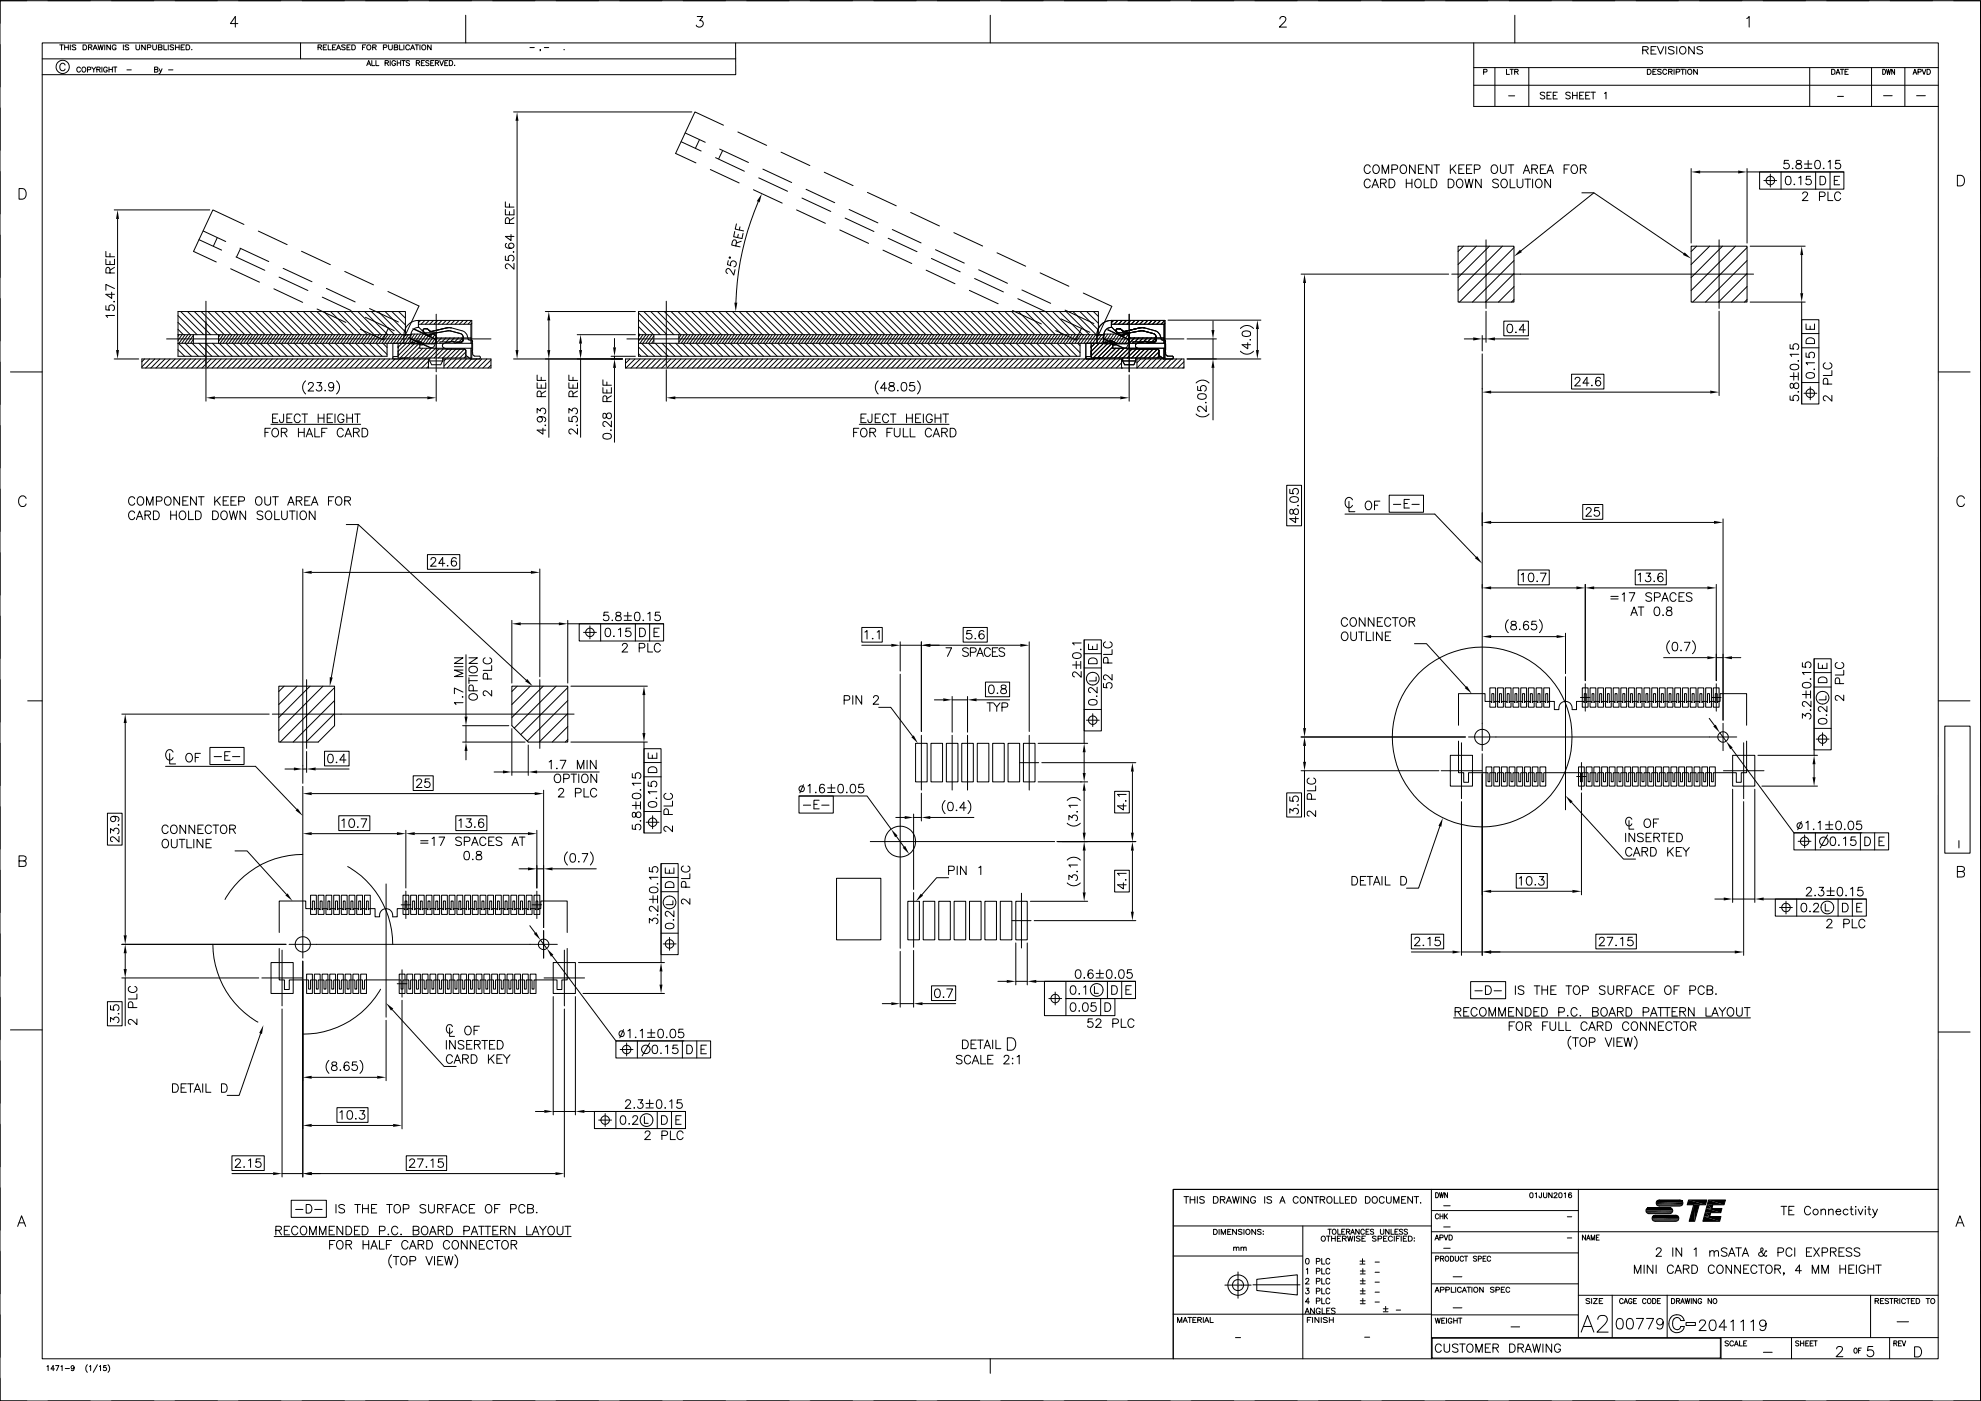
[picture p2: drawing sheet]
<svg xmlns="http://www.w3.org/2000/svg" width="594mm" height="420mm" viewBox="0 0 594 420" stroke-linecap="round" stroke-linejoin="round" font-family="sans-serif">
<g fill="none" stroke="#000" stroke-width=".3">
<path d="M0 .2h593.9v420h-593.9zM0 13.3v12.7M8 .2h-8v6.8M12.7 12.9h568.6l-.1 394.6h-568.5zM12.7 17.7h207.9M14.4 .2h12.7M17.9 13.5h1.1M18.5 13.5v1.4M19.4 14.2h1.1M19.4 13.5v1.4M19.5 19.5a.8 .8 0 0 0-.9-.5 .8 .8 0 0 0-.7 .8v.6a.81 .81 0 0 0 .7 .8 .81 .81 0 0 0 .9-.5M20.5 13.5v1.4"/>
<path d="M21.1 13.5v1.4M22.7 13.7l-.9-.2-.1 .5 .9 .3 .1 .4-.3 .2-.8-.2M24.9 13.5h.5a.77 .77 0 0 1 .6 .7 .77 .77 0 0 1-.6 .7h-.5zM26.5 14.2l1-.1 .1-.4-.1-.2h-1v1.4M27.1 14.2l.5 .7M27.9 14.9l.6-1.4 .7 1.4M28.2 14.4h.7M29.4 13.5l.4 1.4 .4-1.4 .4 1.4 .3-1.4M31.4 13.5v1.4M33.1 13.5v1.4l-1.1-1.4v1.4M33.4 .2h12.7M34.8 13.8a.6 .6 0 0 0-.7-.3 .6 .6 0 0 0-.4 .5v.4a.57 .57 0 0 0 .5 .6 .57 .57 0 0 0 .6-.6h-.4"/>
<path d="M37 13.5v1.4M38.6 13.7l-.4-.2-.7 .2 .1 .3 .9 .4-.1 .5-.9-.2M40.8 13.5v1l.4 .4 .6-.2 .1-1.2M43.6 13.5v1.4l-1.1-1.4v1.4M44.2 14.2h.9l.1-.6-1-.1v1.4M45.8 13.5v1l.5 .4 .5-.2 .1-1.2M47.5 14.2l.9-.1 .2-.4-.2-.2h-.9v1.4l1-.1 .1-.4-.4-.2M49.1 13.5v1.4h1M50.5 13.5v1.4M52.1 13.7l-1-.2v.5l.8 .3 .2 .4-.4 .2-.7-.2M52.5 .2h12.7M52.6 14.2h1.1"/>
<path d="M52.6 13.5v1.4M53.7 13.5v1.4M54.3 14.2h.6M55.3 13.5h-1v1.4h1M55.8 13.5h.5a.77 .77 0 0 1 .6 .7 .77 .77 0 0 1-.6 .7h-.5zM57.5 14.8h.1M71.3 7.1h-2.2l1.5-2.1v3.1M71.5 .2h12.7M90.1 12.9v4.8M90.6 .2h12.7M95.4 14.2l.9-.1 .1-.4-.1-.2h-.9v1.4M95.9 14.2l.5 .7"/>
<path d="M96.9 14.2h.7M98 13.5h-1.1v1.4h1.1M98.4 13.5v1.4h.9M99.7 14.2h.6M100.7 13.5h-1v1.4h1M100.9 14.9l.6-1.4 .7 1.4M101.1 14.4h.8M103.5 13.7l-.4-.2-.7 .2 .1 .3 .9 .3v.6l-1-.2M104.1 14.2h.5M105 13.5h-.9v1.4h.9M105.5 13.5h.5a.78 .78 0 0 1 .6 .7 .78 .78 0 0 1-.6 .7h-.5zM108.7 14.2h.6"/>
<path d="M109.6 .2h12.7M109.7 13.5h-1v1.4M110 19.7l.6-1.5 .6 1.5M110.2 19.2h.8M111.5 18.2v1.5h.9M111.8 14.2l.8-.1 .2-.4-.2-.2h-.8v1.4M112.3 14.2l.5 .7M112.7 18.2v1.5h.9M115 14.2h.9l.1-.5-.1-.2h-.9v1.4M115.5 18.9l1-.1v-.5l-1-.1v1.5M116 18.9l.5 .8M116.5 13.5v1l.5 .4 .6-.2v-1.2"/>
<path d="M117 18.2v1.5M118.2 14.2l1-.1v-.6h-1v1.4h1l.1-.5-.4-.2M118.6 18.5a.69 .69 0 0 0-.9-.1 .69 .69 0 0 0-.2 .9 .69 .69 0 0 0 .9 .3l.2-.5h-.4M119.1 18.2v1.5M119.1 18.9h1M119.8 13.5v1.4h.9M120.1 18.2v1.5M120.5 18.2h1M121 18.2v1.5M121.1 13.5v1.4M122.8 13.8a.6 .6 0 0 0-.6-.3 .6 .6 0 0 0-.5 .5v.4a.6 .6 0 0 0 .5 .5 .6 .6 0 0 0 .6-.3M122.8 18.4l-.4-.2-.6 .2 .1 .4 .9 .4v.3l-.4 .2-.6-.2"/>
<path d="M123.1 14.9l.6-1.4 .6 1.4M123.4 14.4h.7M124.5 13.5h1.1M124.8 18.9l1-.1v-.5l-1-.1v1.5M125 13.5v1.4M125.3 18.9l.6 .8M125.9 13.5v1.4M126.4 18.9h.5M127.3 18.2h-.9v1.5h.9M128.7 18.4l-.4-.2-.6 .2 .1 .4 .8 .3 .1 .4-.4 .2-.6-.2M128.7 .2h12.7M129.2 18.9h.6"/>
<path d="M129.3 13.5v1.4l-1.1-1.4v1.4M130.1 18.2h-.9v1.5h.9M130.6 18.9l.9-.1v-.5l-.9-.1v1.5M131.1 18.9l.5 .8M131.9 18.2l.5 1.5 .6-1.5M133.4 18.9h.5M134.3 18.2h-.9v1.5h.9M134.7 18.2h.6a.82 .82 0 0 1 .5 .7 .82 .82 0 0 1-.5 .8h-.6zM136.4 19.5v.2zM139.7 4.6v8.3M147.7 .2h12.7M158.9 14.3h1.3"/>
<path d="M162.1 14.9h-.2h.2l-.2 .3M163.2 14.3h1.3M166.8 .2h12.7M169.2 14.8h.1M185.8 .2h12.7M204.9 .2h12.7M209.1 5h1.6l-.9 1.2a1.02 1.02 0 0 1 1.1 1.2 1.02 1.02 0 0 1-1.4 .7l-.7-.6M220.6 12.9v9.5h-207.9M223.9 .2h12.7M243 .2h12.7M262 .2h12.7M281.1 .2h12.7"/>
<path d="M297 4.6v8.3M300.1 .2h12.7M319.2 .2h12.7M338.2 .2h12.7M357.3 .2h12.7M376.3 .2h12.7M383.8 5.7l.2-.5 .4-.2 .9 .1a.74 .74 0 0 1 .2 1.1l-1.8 1.9h2.1M395.4 .2h12.7M414.4 .2h12.7M433.5 .2h12.7M442 12.9v19h139.3M452.5 .2h12.7"/>
<path d="M454.3 4.6v8.3M471.6 .2h12.7M490.6 .2h12.7M492.6 15l1.4-.1 .3-.5-.3-.3-1.4-.1v2.2M493.4 15l.9 1.2M495.1 15h1M496.7 14h-1.6v2.2h1.6M497 14l1 2.2 .9-2.2M499.5 14v2.2M502 14.3l-.6-.3-1.1 .3 .3 .5 1.2 .4 .2 .7a1.16 1.16 0 0 1-1.7 0M502.8 14v2.2M503.9 14.3a1.03 1.03 0 0 1 1.4 .1 1.03 1.03 0 0 1 0 1.4 1.03 1.03 0 0 1-1.4 .1l-.2-.5z"/>
<path d="M508.1 14v2.2l-1.7-2.2v2.2M509.7 .2h12.7M510.6 14.3l-.6-.3-1.1 .3 .2 .5 1.2 .4 .3 .7a1.16 1.16 0 0 1-1.7 0M523.8 5.5l.8-.5v3.1M528.7 .2h12.7M547.8 .2h12.7M566.8 .2h12.7M585.9 .2h8v6.8M593.9 13.3v12.7M0 32.4v12.7M24.1 20.4a.57 .57 0 0 0-.6-.3 .57 .57 0 0 0-.5 .6v.3a.56 .56 0 0 0 .5 .6 .56 .56 0 0 0 .6-.3M24.8 20.2a.69 .69 0 0 1 1 .7 .69 .69 0 0 1-1.1 .5l-.1-.7z"/>
<path d="M26.2 20.9l.9-.1 .1-.6-1-.1v1.5M27.5 20.1l.6 .7v.8M28.7 20.1l-.6 .7M29 20.8l.9-.1 .1-.5-1-.1v1.5M29.5 20.8l.6 .8M30.6 20.1v1.5M32.2 20.4a.57 .57 0 0 0-.7-.3 .57 .57 0 0 0-.4 .6v.3a.55 .55 0 0 0 .5 .6 .55 .55 0 0 0 .6-.6h-.4M32.7 20.1v1.5M32.7 20.8h1M33.7 20.1v1.5M34 20.1h1.1M34.5 20.1v1.5"/>
<path d="M38.1 21h1.3M46.4 20.8l.8-.1 .1-.5-.9-.1v1.5l.9-.1 .1-.4-.4-.3M47.7 20.6l.5 1 .4-1M48.2 21.6l-.5 .5M50.5 21h1.4M154 33.6h53.5M155.1 36.2v68.8M205.5 39.9l6 2.8M217 37.5l-8.6-3.9-5.8 12.4 6.1 2.9M221.3 39.6l8.6 4M442 25.6h139.3M442 20.3h139.3"/>
<path d="M444.9 21.6l.9-.1 .1-.6-1-.1v1.5M448.3 20.3v11.6M451.8 20.8v1.5h.9M452.4 28.7h1.8M452.8 20.8h1.1M453.3 20.8v1.5M454.2 21.5l1-.1v-.6h-1v1.5M454.8 21.5l.5 .8M458.5 20.3v11.6M463.3 27.9l-.5-.3-.9 .3 .1 .4 1.2 .6 .1 .5a.88 .88 0 0 1-1.4 0M463.9 28.6h.8M465.2 27.6h-1.3v2.1h1.3"/>
<path d="M465.8 28.6h.8M467 27.6h-1.2v2.1h1.2M470.9 27.9l-.5-.3-.8 .3 .1 .5 1 .4 .2 .3a.75 .75 0 0 1-.6 .6 .75 .75 0 0 1-.7-.3M471.6 28.6h1.3M471.6 27.6v2.1M472.9 27.6v2.1M473.7 28.6h.8M475 27.6h-1.3v2.1h1.3M475.5 28.6h.8M476.8 27.6h-1.3v2.1h1.3M477.1 27.6h1.4M477.8 27.6v2.1"/>
<path d="M481.2 28l.4-.4v2.1M494 20.8h.6a.79 .79 0 0 1 .6 .7 .79 .79 0 0 1-.6 .8h-.6zM495.7 21.5h.6M496.7 20.8h-1v1.5h1M498.2 21l-.4-.2-.7 .2 .1 .3 1 .5v.3l-.4 .2-.7-.2M499.8 21.1a.62 .62 0 0 0-.6-.3 .62 .62 0 0 0-.6 .5 .68 .68 0 0 0 .3 .9 .68 .68 0 0 0 .8-.1l.1-.2M500.4 21.5h.7l.4-.4-.2-.3h-.9v1.5M500.9 21.5l.6 .8M502 20.8v1.5M502.7 21.6l.9-.1 .1-.6-1-.1v1.5M504.1 20.8h1.1M504.6 20.8v1.5"/>
<path d="M505.5 20.8v1.5M509 20.8v1.5l-1.1-1.5v1.5M542.7 20.3v11.6M549.3 20.8h.5a.81 .81 0 0 1 .5 .7 .81 .81 0 0 1-.5 .8h-.5zM550.6 22.3l.6-1.5 .6 1.5M550.8 21.8h.8M551.1 28.9h1.7M551.9 20.8h1.1M552.4 20.8v1.5M553.3 21.5h.6M554.3 20.8h-1v1.5h1M561.3 20.3v11.6"/>
<path d="M564.6 20.8a.77 .77 0 0 1 .9 .7 .77 .77 0 0 1-.9 .8zM564.9 28.7h2.5M565.7 20.8l.3 1.5 .3-1.5 .3 1.5 .4-1.5M568.2 20.8v1.5l-.9-1.5v1.5M571.2 20.3v11.6M573.7 22.3l.6-1.5 .5 1.5M573.9 21.8h.7M574.8 28.7h2.6M575.2 21.6l.8-.1v-.7h-.8v1.5M576.4 20.8l.6 1.5 .6-1.5M577.9 20.8h.5a.81 .81 0 0 1 .5 .7 .81 .81 0 0 1-.5 .8h-.5zM593.9 32.4v12.7"/>
<path d="M0 51.4v12.7M5.7 56.6h1.1a1.69 1.69 0 0 1 1.1 1.5 1.69 1.69 0 0 1-1.1 1.6h-1.1zM204.3 42.5l6 2.8M209.7 42l-1.1 2.4M213 50.8l8.7 4.1M214.6 47.3l8.6 4.1M215.8 44.7l8.7 4M216.7 45.3l-1.2 2.3M225.9 56.9l8.7 4M227.5 53.3l8.7 4.1M228.8 50.7l8.6 4M234.2 45.6l8.7 4.1"/>
<path d="M240.5 59.4l8.6 4M241.7 56.8l8.6 4M247.2 51.6l8.6 4.1M260.1 57.7l8.7 4M410.9 50.1a.87 .87 0 0 0-1.1-.7 1.36 1.36 0 0 0-.7 1.5 1.36 1.36 0 0 0 1.2 1.1l.6-.6M410.9 54.4a.87 .87 0 0 0-1.1-.7 1.36 1.36 0 0 0-.7 1.5 1.36 1.36 0 0 0 1.2 1.1l.6-.6M411.4 56.3l1-2.6 1 2.6M411.8 55.5h1.2M411.9 49.8a.95 .95 0 0 1 1.1-.3 .95 .95 0 0 1 .6 .9v.7a.97 .97 0 0 1-.9 1 .97 .97 0 0 1-1-1zM414 54.9l1.5-.1 .2-.3-.1-.5-.5-.3h-1.1v2.6M414.5 52v-2.6l1 2.6 .9-2.6v2.6M414.9 54.9l.8 1.4"/>
<path d="M416.6 53.7h.8a1.36 1.36 0 0 1 .9 1.3 1.36 1.36 0 0 1-.9 1.3h-.8zM417.4 50.8l1.5-.1 .2-.4-.1-.6-.5-.3h-1.1v2.6M420.1 49.8a.93 .93 0 0 1 1.1-.3 .93 .93 0 0 1 .6 .9v.7a.97 .97 0 0 1-1 1 .97 .97 0 0 1-.9-1zM421.7 53.7v2.6M421.7 54.9h1.7M423.4 53.7v2.6M424.4 49.4v2.6l-1.7-2.6v2.6M424.8 53.8a1.28 1.28 0 0 1 1.5 .8 1.28 1.28 0 0 1-.6 1.6 1.28 1.28 0 0 1-1.4-.8 1.28 1.28 0 0 1 .5-1.6zM425.4 50.7h.9M427 49.4h-1.6v2.6h1.6M427.1 53.7v2.6h1.4M429.2 53.7h.8a1.38 1.38 0 0 1 .9 1.3 1.38 1.38 0 0 1-.9 1.3h-.8z"/>
<path d="M429.4 49.4v2.6l-1.7-2.6v2.6M430 49.4h1.7M430.9 49.4v2.6M434.3 53.7h.8a1.36 1.36 0 0 1 1 1.3 1.36 1.36 0 0 1-1 1.3h-.8zM434.9 49.4v2.6M435.5 50.5l1.1 1.5M436.6 49.4l-1.7 1.8M437 54.1l.3-.3a1.22 1.22 0 0 1 1.4 .6 1.22 1.22 0 0 1-.3 1.5l-.2 .3a1.23 1.23 0 0 1-1.4-.6 1.23 1.23 0 0 1 .2-1.5zM437.5 50.7h.9M439.1 49.4h-1.6v2.6h1.6M439.3 53.7l.6 2.6 .7-2.6 .6 2.6 .5-2.6M439.8 50.7h1"/>
<path d="M441.4 49.4h-1.6v2.6h1.6M442.1 50.8h1.1a.68 .68 0 0 0 .7-.7 .68 .68 0 0 0-.7-.7h-1.1v2.6M444.2 53.7v2.6l-1.7-2.6v2.6M447.4 49.8a.96 .96 0 0 1 1.1-.3 .96 .96 0 0 1 .6 .9v.7a.97 .97 0 0 1-1 1 .97 .97 0 0 1-.9-1zM449.4 54.1a.98 .98 0 0 0-1-.4 .98 .98 0 0 0-.8 .7l.3 .3 1.2 .5 .3 .7a1.13 1.13 0 0 1-1.8 0M450 49.4v1.9a.85 .85 0 0 0 .8 .7 .85 .85 0 0 0 .9-.7v-1.9M450.6 53.8a1.23 1.23 0 0 1 1.4 .6 1.23 1.23 0 0 1-.2 1.5l-.2 .3a1.23 1.23 0 0 1-1.5-.6 1.23 1.23 0 0 1 .2-1.5zM452.3 49.4h1.7M452.9 53.7v2.6h1.5M453.1 49.4v2.6M455 53.7v1.9a.88 .88 0 0 0 .8 .7 .88 .88 0 0 0 .9-.7v-1.9M456.8 52l1-2.6 1 2.6"/>
<path d="M457.2 51.2h1.2M457.3 53.7h1.7M458.2 53.7v2.6M459.4 50.7l1.4-.2 .3-.3-.1-.5-.5-.3h-1.1v2.6M459.6 53.7v2.6M460.2 50.7l.9 1.3M460.7 54.1a.96 .96 0 0 1 1.1-.3 .96 .96 0 0 1 .6 .9v.6a.99 .99 0 0 1-.9 1 .99 .99 0 0 1-1-1zM461.9 50.7h1M463.6 49.4h-1.7v2.6h1.7M463.9 52l1-2.6 1 2.6M464.3 51.2h1.2M465 53.7v2.6l-1.7-2.6v2.6"/>
<path d="M469.1 50.7h.9M470.6 49.4h-1.5v2.6M471.6 49.6a1.23 1.23 0 0 1 1.5 .5 1.23 1.23 0 0 1-.3 1.5l-.2 .3a1.23 1.23 0 0 1-1.4-.5 1.23 1.23 0 0 1 .2-1.6zM473.9 50.7l1.5-.2 .3-.5-.7-.6h-1.1v2.6M474.4 57.8h3.6l27 18.3M474.8 50.7l.9 1.3M478 57.8l-21.9 17.5M507.2 50.5v22.4M509.9 51.6h11.3M523.9 50.5v22.4M523.9 51.6h29.1M527.7 51.6h25.3v5.1h-25.3z"/>
<path d="M529 54.1h3.8M530.9 52.2v3.9M534.1 51.6v5.1M535.8 53a.92 .92 0 0 1 1.2 .3 1.27 1.27 0 0 1-.9 2.1 1.65 1.65 0 0 1-.3-2.4zM536.4 48.1h-1.3l-.1 1.1a.92 .92 0 0 1 1.4 0 .92 .92 0 0 1-.2 1.3 .92 .92 0 0 1-1.3-.3M537.5 50.5h.2zM538 55.3h.2zM538.8 48.2a.51 .51 0 0 0 .3 .9l.4 .1a.72 .72 0 0 1 .8 .6 .72 .72 0 0 1-.6 .8l-1-.2a.95 .95 0 0 1 .1-1 .95 .95 0 0 1 1-.3 .51 .51 0 0 0 .2-.9zM539.4 53.3l.6-.4v2.5M540.6 58.2l.5-.6h.5l.5 .4-.4 .9-1.2 1.3h1.7M541.1 49.2h2.2M541.1 50.5h2.2"/>
<path d="M542.2 48.1v2.2M543 52.9h-1.3v1.1a.9 .9 0 0 1 1.3 0 .9 .9 0 0 1-.2 1.3 .9 .9 0 0 1-1.3-.4M544.5 51.6v5.1M544.6 48.2a.85 .85 0 0 1 1.2 .4 1.27 1.27 0 0 1-.9 2 1.61 1.61 0 0 1-.3-2.4zM545.6 58.9h1.1a.68 .68 0 0 0 .7-.6 .68 .68 0 0 0-.7-.7h-1.1v2.6M545.8 52.9h.8a1.36 1.36 0 0 1 .9 1.2 1.36 1.36 0 0 1-.9 1.3h-.8zM546.8 50.5h.2zM548.2 57.6v2.6h1.5M548.3 48.6l.6-.5v2.5M548.8 51.6v5.1M550.1 54.1h1M551.7 52.9h-1.6v2.5h1.6"/>
<path d="M551.8 48.1h-1.3v1.1a.9 .9 0 0 1 1.3 0 .9 .9 0 0 1-.2 1.3 .9 .9 0 0 1-1.3-.3M552 58.2a.94 .94 0 0 0-1.1-.6 .94 .94 0 0 0-.7 .9v.6a.94 .94 0 0 0 .7 1.1 .94 .94 0 0 0 1.1-.7M587 52.6h1.1a1.7 1.7 0 0 1 1 1.6 1.7 1.7 0 0 1-1 1.6h-1.1zM593.9 51.4v12.7M0 70.5v12.7M31.8 77.7v1.6h2.5v-1.6M31.8 75.4v1.6h2.5M33 76v1M33 78.3v1M34.2 62.9h28.7M35.3 65.7v39.3M59.7 71.9l6.8 3.1"/>
<path d="M60.9 69.3l6.8 3.1M65.1 71.4l-1.1 2.4M70.8 77l8.6 4.1M72 74.4l8.6 4M72.1 74.6l-1.1 2.4M73.2 67.3l-9.4-4.4-5.8 12.5 6.9 3.2M77.5 69.3l8.6 4.1M90.4 75.4l8.7 4M151.6 76.8v1.2l1.1 .1a.92 .92 0 0 1-.1-1.3 .92 .92 0 0 1 1.4 .1 .92 .92 0 0 1-.4 1.4M151.6 62.8v1.6h2.5v-1.6M151.6 60.5v1.6h2.5M151.9 73a.73 .73 0 0 0-.2 1.1 1.59 1.59 0 0 0 2.4-.4 .79 .79 0 0 0-.7-.8 .79 .79 0 0 0-.8 .7 .79 .79 0 0 0 .6 .9"/>
<path d="M152.8 67l-.1-1.5-.4-.2-.5 .1-.2 .5v1.1h2.5M152.8 61.1v1M152.8 63.5v.9M153.2 70.3v1.8l-1.6-1.2h2.5M153.9 75.6h.2zM154.1 79v1.7l-1.8-1.6-.5 .1-.2 .4 .1 .7 .4 .3M154.1 65.3l-1.3 .9M218.4 78.1l-.3 1.2 1.1 .4a.9 .9 0 0 1 .2-1.3 .9 .9 0 0 1 1.3 .4 .9 .9 0 0 1-.6 1.2M218.7 77.1h.3v.3h-.3zM220.3 69.4l-.3 1.6 2.5 .5 .3-1.5M220.6 73.7l.2-1.4-.3-.3h-.5l-.3 .4-.3 1.1 2.6 .5M220.9 67.1l-.4 1.6 2.5 .6"/>
<path d="M221.4 70.3l-.2 .9M221.9 68l-.2 1M222.3 72.3l-1.5 .6M227.4 60.5a84.1 84.1 0 0 0-6.7 30.3M238.9 62.9l8.6 4.1M251.8 69l8.7 4M253.4 65.4l8.7 4M254.6 62.8l8.7 4M264.8 75l8.6 4M266.4 71.5l8.6 4M267.6 68.8l8.6 4.1M273.1 63.7l8.6 4.1"/>
<path d="M279.3 77.5l8.7 4M280.5 74.9l8.7 4M286 69.8l8.7 4M299 75.8l8.6 4M437.3 73.8h16.7v16.8h-16.7zM438.9 73.8l-1.6 1.6M442.8 73.8l-5.5 5.5M445.6 71.9v20.6M446.7 73.8l-9.4 9.4M450.6 73.8l-13.3 13.3M454 74.3l-16.3 16.3M454 78.1l-12.4 12.5"/>
<path d="M507.2 73.8h16.7v16.8h-16.7zM508.8 73.8l-1.6 1.6M512.7 73.8l-5.5 5.5M515.5 71.9v20.6M516.6 73.8l-9.4 9.4M520.4 73.8l-13.2 13.3M523.9 74.3l-16.3 16.3M523.9 78.1l-12.4 12.5M524.8 73.8h16.6M540.3 76.5v11.4M593.9 70.5v12.7M0 89.5v12.7"/>
<path d="M31.8 91.7v1.2l1.1 .1a.9 .9 0 0 1-.1-1.4 .9 .9 0 0 1 1.4 .2 .9 .9 0 0 1-.4 1.3M33 81.9l-.1-1.5-.4-.2-.5 .1-.2 .5v1.1h2.5M33.5 87.6v1.9l-1.7-1.2h2.5M34.1 90.5h.2zM34.3 94.6h-2.5l.5 .6M34.3 86.5l-2.5-1.2v1.7M34.3 80.2l-1.3 .8M53.4 98.8l1.6 1.6M53.4 96.7l3.7 3.7M53.4 94.7l5.7 5.7M54.2 93.4l6.9 7M56.3 93.4l6.9 7"/>
<path d="M58.3 93.4l6.9 7M60.3 93.4l7 7M61.8 90.3v30M62.4 93.4l6.9 7M64.4 93.4l6.9 7M66.5 93.4l6.9 7M68.5 93.4l6.9 7M69.2 80.6l8.6 4M70.5 93.4l7 7M72.6 93.4l6.9 7M74.6 93.4l7 7M76.7 93.4l6.9 7"/>
<path d="M78.7 93.4l6.9 7M80.8 93.4l6.9 7M82.1 86.6l8.7 4.1M82.8 93.4l6.9 7M83.7 83.1l8.6 4M84.8 93.4l7 7M84.9 80.5l8.7 4M86.9 93.4l6.9 7M88.9 93.4l6.9 7M91 93.4l6.9 7M93 93.4l6.9 7M95 93.4l7 7"/>
<path d="M95.1 92.7l8.6 4M96.6 89.1l8.7 4M97.1 93.4l6.9 7-1.8 2.6M97.9 86.5l8.6 4.1M99.1 93.4l7 7M101.2 93.4l6.9 7M103.2 93.4l7 7-1.9 2.6M103.4 81.4l8.6 4M105.3 93.4l6.9 7M107.3 93.4l7 7M109.3 93.4l7 7M109.6 95.2l8.6 4"/>
<path d="M110.8 92.5l8.7 4.1M111.4 93.4l6.9 7M113.5 93.4l6.9 7M115.5 93.4l6.1 6.1M116.3 87.4l9.3 4.4-4.1 8.9M116.5 98.3l-1.6 3.6-6.9-3.2M117.5 93.4l4.1 4.1M119.5 93.4l2.1 2M123.8 98.6l6.8 3.1 .2 .8-.7 1.6-.8 .3-6.7-3.2M124.4 98.8l6.1 2.8M125.5 96.1a4.3 4.3 0 0 0-4.3 4.3M125.5 96.1v1.9l1.8 1.8h3.5"/>
<path d="M125.5 96.1h16M125.5 97.2h15.7M125.6 98.1a2.31 2.31 0 0 0-2.4 2.3M126.2 96.1l-.7 .7M126.9 99.2l1.5 1.5M127.3 98.6h.1M127.3 98.6a2.26 2.26 0 0 1 1.9 .8h.3M127.3 98.6l-.4 .2v.4M127.4 96.1l-1.1 1.1M128.7 96.1l-1.1 1.1M129.5 99.4h.1M130 96.1l-1.2 1.1"/>
<path d="M130.8 94.2v17.3M131.3 96.1l-1.2 1.1M132.5 96.1l-1.1 1.1M133.8 96.1l-1.1 1.1M135.1 96.1l-1.2 1.1M135.3 98.3l4.1 1.3a3.3 3.3 0 0 1 1.1 2.3l.9 .1M135.3 98.3h-1l-4.8 1.1M136.4 96.1l-1.2 1.1M137.7 96.1l-1.2 1.1M138.9 96.1l-1.1 1.1M140.2 96.1l-1.1 1.1M141.2 97.2v5.8"/>
<path d="M141.4 96.1l-1.1 1.1M141.5 96.1v11.3h-22.1v-4.4h-1.6v4.1M141.5 96.9l-.3 .3M163.5 93.4h27M164.6 96.1v8.9M191.5 99.9l.4 .5M191.5 97.9l2.4 2.5M191.5 95.9l4.5 4.5M191.5 93.8l6.5 6.6M193.1 93.4l6.9 7M195.2 93.4l6.9 7M197.2 93.4l6.9 7"/>
<path d="M199.2 93.4l7 7M199.8 90.3v19.6M201.3 93.4l6.9 7M203.3 93.4l7 7M205.4 93.4l6.9 7M207.4 93.4l6.9 7M209.5 93.4l6.9 7M211.5 93.4l6.9 7M213.5 93.4l7 7M215.6 93.4l6.9 7M217.6 93.4l6.9 7-1.7 2.6M219.7 93.4l6.9 7"/>
<path d="M220.4 80.9l-.4 1.6-1.4-1.9h-.5l-.3 .3v.7l.4 .4M221.7 93.4l6.9 7M223.7 93.4l7 7M225.8 93.4l6.9 7M227.8 93.4l7 7M229.9 93.4l6.9 7M231.9 93.4l6.9 7M234 93.4l6.9 7M236 93.4l7 7M238 93.4l7 7M240.1 93.4l6.9 7M242.1 93.4l6.9 7"/>
<path d="M244.2 93.4l6.9 7M246.2 93.4l7 7M248.2 93.4l7 7M250.3 93.4l6.9 7M252.3 93.4l7 7M254.4 93.4l6.9 7M256.4 93.4l7 7-1.9 2.6M258.5 93.4l6.9 7M260.5 93.4l7 7M262.6 93.4l6.9 7-1.8 2.6M264.6 93.4l6.9 7M266.7 93.4l6.9 7"/>
<path d="M268.7 93.4l6.9 7M270.7 93.4l7 7M272.8 93.4l6.9 7M274.8 93.4l6.9 7M276.9 93.4l6.9 7M277.7 81l8.7 4.1M278.9 93.4l6.9 7M280.9 93.4l7 7M283 93.4l6.9 7M285 93.4l7 7M287.1 93.4l6.9 7M289.1 93.4l6.9 7"/>
<path d="M290.7 87.1l8.6 4M291.2 93.4l6.9 7M292.3 83.5l8.6 4M293.2 93.4l6.9 7M293.5 80.9l8.6 4.1M295.2 93.4l7 7-1.8 2.6M297.3 93.4l6.9 7M299.3 93.4l6.9 7M301.4 93.4l6.9 7-1.8 2.6M303.4 93.4l6.9 7M303.7 93.1l8.6 4.1M305.2 89.6l8.7 4"/>
<path d="M305.4 93.4l7 7M306.5 87l8.6 4M307.5 93.4l6.9 7M309.5 93.4l7 7M311.6 93.4l6.9 7M311.9 81.8l8.6 4.1M313.6 93.4l6.9 7M315.7 93.4l6.9 7M317.7 93.4l7 7M318.2 95.6l8.6 4.1M319.4 93l8.6 4M319.7 93.4l7 7"/>
<path d="M321.8 93.4l6.9 7M323.8 93.4l5.6 5.6M324.3 98.5l-1.6 3.5-6.1-2.9M324.9 87.9l8.5 4-4.1 8.9M325.9 93.4l3.5 3.5M327.9 93.4l1.5 1.5M332.2 99l6 2.8M332.4 99l6 2.8 .2 .8-.7 1.6-.8 .2M333.3 96.1h16v11.3h-22.1v-4.4h-1.6v4.1M333.3 96.1a4.3 4.3 0 0 0-4.3 4.3v2.6M333.3 96.1v1.9l1.8 1.8h3.5M333.3 97.2h15.8"/>
<path d="M333.4 98.1a2.31 2.31 0 0 0-2.4 2.3M334 96.1l-.7 .7M334.7 99.2l.9 1.1 .6 .4h.3M335.1 98.6h.1M335.1 98.6l-.4 .2v.4M335.1 98.6l1.2 .2M335.3 96.1l-1.2 1.1M336.3 98.8l.4 .5 .6 .1M336.5 96.1l-1.1 1.1M337.3 99.4h.1M337.8 96.1l-1.1 1.1M338.6 94.2v17.3"/>
<path d="M339.1 96.1l-1.2 1.1M340.4 96.1l-1.2 1.1M341.6 96.1l-1.1 1.1M342.1 98.3l-4.8 1.1M342.1 98.3h1.1M342.9 96.1l-1.1 1.1M343.1 98.3l3.7 1.1 1.1 1 .1 .4M344.2 96.1l-1.1 1.1M345.5 96.1l-1.2 1.1M346.8 96.1l-1.2 1.1M348 96.1l-1.1 1.1M349.1 97.2l-.1 5.8"/>
<path d="M349.3 96.1l-1.2 1.1M349.3 96.9l-.2 .3M350.3 96h27.8M363.8 96.3v2.7M372 98.5a2.6 2.6 0 0 1 3.9 0M372.6 99.6a1.61 1.61 0 0 1 2.4 .3v.3a1.37 1.37 0 0 1-2 .6 .8 .8 0 0 1-.4-1.2zM377.1 98.7v6.3M390.2 82.2h44.2M391.2 84.9v133.5M435.4 82.2h90.5M445.6 93.3v9.4M451 96.3h7.3v4.4h-7.3z"/>
<path d="M452.3 97.3a.92 .92 0 0 1 1.2 .4 1.27 1.27 0 0 1-.9 2.1 1.64 1.64 0 0 1-.3-2.5zM454 82l-8.5 8.6M454 85.9l-4.6 4.7M454 89.8l-.7 .8M454.6 99.5v.3zM457.4 98.9h-1.8l1.2-1.7v2.6M515.5 93.3v25.3M523.9 82l-8.5 8.6M523.9 85.9l-4.6 4.7M523.9 89.8l-.7 .8M524.8 90.6h16.6M540.3 95.9h5.2v25.3h-5.2z"/>
<path d="M540.3 90.6v30.6M541.6 97.2v1.6h2.6v-1.6M542.8 97.8v1M593.9 89.5v12.7M0 108.6v12.7M3.1 111.5h9.6M34.2 107.7h7.4M43.3 107.7l-.8 .8M44.9 107.7l-2.4 2.3M46.4 107.7l-2.7 2.7M48 107.7l-2.7 2.7M49.5 107.7l-2.7 2.7"/>
<path d="M50 101.6h97.2M51 107.7l-2.7 2.7M52.5 107.7l-2.7 2.7M53.4 103h88.1M53.4 104.9l2 1.9M53.5 103l3.9 3.8M53.7 100.4l-.3 .4M54.1 107.7l-2.7 2.7M54.6 100.4l-1.2 1.7M55.5 100.4l-1.8 2.6M55.5 103l4 3.8M55.6 107.7l-2.7 2.7"/>
<path d="M56.3 100.4l-1.8 2.6M57.2 107.7l-2.8 2.7M57.2 100.4l-1.8 2.6M57.6 103l3.9 3.8M58 100.4v2.6M58 100.5l-1.7 2.5M58 101.8l-.8 1.2M58.7 107.7l-2.7 2.7M59.6 103l3.9 3.8M60.2 107.7l-2.7 2.7M61.7 103l3.9 3.8M61.8 107.7l-2.8 2.7"/>
<path d="M63.3 107.7l-2.7 2.7M63.7 103l3.9 3.8M64.4 119.3h63.7M64.8 107.7l-2.7 2.7M65.5 100.4v2.6M65.8 103l3.9 3.8M66.1 100.4l-.6 .7M66.3 107.7l-2.7 2.7M66.9 100.4l-1.4 2M67.8 103l3.9 3.8M67.8 100.4l-1.8 2.6M67.9 107.7l-2.7 2.7"/>
<path d="M68.7 100.4l-1.8 2.6M69.4 107.7l-2.7 2.7M69.6 100.4l-1.8 2.6M69.9 103l3.8 3.8M70.5 100.4l-1.8 2.6M71 107.7l-2.8 2.7M71.4 100.4l-1.8 2.6M71.9 103l3.9 3.8M72.2 100.4l-1.8 2.6M72.5 107.7l-2.7 2.7M73.1 100.4l-1.8 2.6M74 107.7l-2.7 2.7"/>
<path d="M74 100.4l-1.8 2.6M74.9 100.4l-1.8 2.6M75.5 107.7l-2.7 2.7M75.8 100.4l-1.8 2.6 3.9 3.8M76 103l3.9 3.8M76.6 100.4l-1.8 2.6M77 107.7l-2.7 2.7M77.5 100.4l-1.8 2.6M78 103l3.9 3.8M78.4 100.4l-1.8 2.6M78.6 107.7l-2.7 2.7M79.3 100.4l-1.8 2.6"/>
<path d="M80.1 107.7l-2.7 2.7M80.2 100.4l-1.8 2.6M81.1 100.4l-1.9 2.6M81.7 107.7l-2.7 2.7M81.9 100.4l-1.8 2.6 3.9 3.8M82.1 103l3.9 3.8M82.8 100.4l-1.8 2.6M83.2 107.7l-2.7 2.7M83.7 100.4l-1.8 2.6M84.2 103l3.9 3.8M84.6 100.4l-1.8 2.6M84.7 107.7l-2.7 2.7"/>
<path d="M85.5 100.4l-1.8 2.6M86.2 103l3.9 3.8M86.3 107.7l-2.8 2.7M86.4 100.4l-1.9 2.6M87.2 100.4l-1.8 2.6M87.8 107.7l-2.7 2.7M88.1 100.4l-1.8 2.6M88.3 103l3.9 3.8M89 100.4l-1.8 2.6M89.3 107.7l-2.7 2.7M89.9 100.4l-1.8 2.6M90.3 103l3.9 3.8"/>
<path d="M90.8 100.4l-1.9 2.6M90.8 107.7l-2.7 2.7M91.7 114.2a2.6 2.6 0 0 0 0 4M91.7 100.4l-1.9 2.6M92.3 103l3.9 3.8M92.4 107.7l-2.7 2.7M92.5 115.3l.5-.6 .9 .2a.77 .77 0 0 1-.3 1.1l-1.2 1.3h1.7M92.5 100.4l-1.8 2.6M93.4 100.4l-1.8 2.6M93.9 107.7l-2.7 2.7M94.3 100.4l-1.8 2.6M94.4 103l3.9 3.8"/>
<path d="M95.1 114.7h1.3l-.7 1a.85 .85 0 0 1 .6 1.4 .85 .85 0 0 1-1.5-.3M95.2 100.4l-1.9 2.6M95.5 107.7l-2.7 2.7M96.1 100.4l-1.9 2.6M96.4 103l3.9 3.8M96.9 100.4l-1.8 2.6M97 107.7l-2.7 2.7M97.5 117v.3zM97.8 100.4l-1.8 2.6M98.5 103l3.9 3.8M98.5 107.7l-2.7 2.7M98.7 100.4l-1.8 2.6"/>
<path d="M99.6 100.4l-1.9 2.6M100 107.7l-2.7 2.7M100.1 115.6a.79 .79 0 0 1-1.1 .6 .79 .79 0 0 1-.3-1.2 .79 .79 0 0 1 1.2 .1 2.4 2.4 0 0 1-.2 2 .76 .76 0 0 1-1.1-.2M100.5 100.4l-1.9 2.6M100.5 103l3.9 3.8M100.9 114.2a2.6 2.6 0 0 1 0 4M101.3 100.4l-1.8 2.6M101.6 107.7l-2.8 2.7M102.2 100.4l-1.8 2.6M102.5 103l3.9 3.8M103.1 100.4l-1.8 2.6M103.1 107.7l-2.7 2.7"/>
<path d="M104.6 103l3.9 3.8M104.6 107.7l-2.7 2.7M104.9 100.4l-1.9 2.6M105.7 100.4l-1.8 2.6M106.2 107.7l-2.7 2.7M106.6 103l3.9 3.8M106.6 100.4l-1.8 2.6M107.5 100.4l-1.8 2.6M107.7 107.7l-2.7 2.7M108.4 100.4l-1.8 2.6M108.7 103l3.9 3.8M109.2 107.7l-2.7 2.7"/>
<path d="M109.3 100.4l-1.9 2.6M110.7 103l3.9 3.8M110.8 107.7l-2.8 2.7M111 100.4l-1.8 2.6M111.9 100.4l-1.8 2.6M112.3 107.7l-2.7 2.7M112.8 100.4l-1.8 2.6M113.7 100.4l-1.9 2.6M113.8 107.7l-2.7 2.7M114.6 100.4l-1.8 2.6 3.3 3.3M114.8 103l1.3 1.2M115.4 107.7l-2.8 2.7"/>
<path d="M115.4 100.4l-1.8 2.6M116.1 103v3.8h-62.7v-13.4h68.2v7l-1.8 2.6M116.3 100.4l-1.8 2.6M116.9 107.7l-2.7 2.7M117.2 100.4l-1.8 2.6M118.1 107l-.3 .2 .1 .5M118.1 100.4l-1.9 2.6M118.4 107.7l-2.7 2.7M119 100.4l-1.9 2.6M119.3 106.8h.1M119.3 106.3h.1M119.4 106.8l-1.3 .1"/>
<path d="M119.4 105.2h.1M119.4 103.8v.6M119.8 100.4l-1.8 2.6M120 107.7l-2.7 2.7M120.6 103l-1.2 1.1M120.7 100.4l-1.8 2.6M121.1 100.4v2.6M121.5 107.7l-2.7 2.7M121.8 103l-2.4 2.4M122.1 107.4h-1.5l-.4 .2M122.2 107.3l-.1 .1M122.5 100.4l-1.9 2.6"/>
<path d="M123 107.7l-2.7 2.7M123.2 101.5l-.1 .1 6.1 2.7M123.2 100.4v2.6M123.4 100.4l-1.9 2.6M123.4 100.2v.2h-70M123.4 100.2h6.7v.2h.4l.3 .7-1.4 2M123.4 103v.1h6.7v-.1M123.5 100.2h-.1M124 102.6l-.9 .4-3.7 3.7M124.3 100.2l-1.9 2.8M124.4 103l-4.4 4.4M124.5 107.7l-2.7 2.7"/>
<path d="M124.9 103h.7M125.2 102.2l1 .3 .6 .5M125.2 102.2l-1.1 .5M125.2 100.2l-1.9 2.8M125.7 103l-4.4 4.4M125.9 103.4h.1M125.9 103v1.4h15.6M125.9 103.5h.7M125.9 104l-3.3 3.4M126.1 107.7l-2.7 2.7M126.1 100.2l-2 2.9M126.8 103h.1"/>
<path d="M126.8 103l-.2 .4M126.8 104.4l-3 3M127 100.2l-2 2.9M127.6 107.7l-2.7 2.7M127.9 100.2l.7 .6 1.2-.8 4.7-.8 3.9 1a1.88 1.88 0 0 1 .2 2.3l-1.9 .3M127.9 100.2l.7 .4M127.9 100.2l-.1 .1M127.9 100.2l-2 2.9M128.1 104.4l-3 3M128.5 108.3l-2.1 2.1M128.5 109.9l-.5 .5M128.5 107.7v2.7"/>
<path d="M128.8 100.2l-2.1 2.9M128.9 107.4v.8l.6 1.2h2.7l.6-1.2h-3.9M128.9 107.7h-86.4v2.7h104.7v-2.7h-14.4M129.2 100.3l-.1-.1-.5 .4M129.2 100.4l-.1-.2-.5 .4M129.3 104.4l-2.9 3M129.6 100.2l-2 2.9M130.4 100.4l-1.9 2.7M130.6 104.4l-2.9 3M130.7 102.4l-.3 .6M130.8 101.3h10.4M130.8 104.7h8.5"/>
<path d="M130.8 112.4v7.9M130.8 102.2l-.3 .8M131.1 101.3l-.3 .4M131.6 104.7l-2.7 2.7M132.4 101.3l-1.6 1.7M132.9 104.7l-2.7 2.7M132.9 104.2l1 .5h5.5M133 103.1l-.3 .7 .3 .4M133.1 107.7v2.7M133.7 101.3l-1.2 1.2M133.7 102.7l-.8 .4M133.7 107.7l-.6 .6"/>
<path d="M134.2 104.7l-2.7 2.7M134.9 102.6l-1.2 .1M135 101.3l-1.2 1.2M135.3 107.7l-2.2 2.1M135.5 104.7l-2.7 2.7v.8M136.1 102.6v-.2h-.7l-.5 .2M136.1 102.6l.3 .3 .3-.1M136.2 101.3l-1.1 1.2M136.7 104.7l-2.7 2.7M136.8 107.7l-2.7 2.7M137.5 101.3l-1.1 1.2M138 104.7l-2.7 2.7"/>
<path d="M138.3 107.7l-2.7 2.7M138.5 101.3l.3 .3v.5l-.5 .4h-6.3v.5M138.6 101.5l-1 1M139.3 104.7l.4 .4M139.3 104.7l-2.7 2.7M139.4 104.7l.3 .3v2.4M139.7 106.4l.4 .4M139.7 105.5l-1.8 1.9M139.7 106.8l-.6 .6M139.9 107.7l-2.7 2.7M140.1 106.9l.3 .2M140.5 107.1l.3 .4"/>
<path d="M140.8 107.5l.3 .1M141.2 104.4v3M141.4 107.7l-2.7 2.7M141.4 102l.3 .3-.1 .3M141.7 102.5v.6M141.7 103.1v2.5M141.7 105.6v.6M141.8 106.2l.5 .6M142.3 106.8h1.5l.2 .3M143 107.7l-2.8 2.7M144 107.4l-.2 .2M144.1 107.1v.3"/>
<path d="M144.5 107.7l-2.7 2.7M146 107.7l-2.7 2.7M147.2 108l-2.4 2.4M147.2 109.5l-.9 .9M154 107.7h32.6M161.1 114.8v1.6h2.6v-1.6M161.1 112.5v1.6h2.6M162.3 119l-.1-1.5-.4-.2-.5 .1-.2 .5v1.1h2.6M162.3 113.1v1M162.3 115.4v1M163.7 117.3l-1.4 .8M164.6 107.7v23.4"/>
<path d="M170.6 114.8v1.6h2.6v-1.6M170.6 112.5v1.6h2.6M171.8 119l-.1-1.5-.3-.2-.5 .1-.3 .5v1.1h2.6M171.8 113.1v1M171.8 115.4v1M173.1 100.4h17.4M173.2 117.3l-1.4 .8M174.1 103v2M174.1 107.7v23.4M180.8 116.2v1.7h2.5v-1.7M180.8 113.9v1.6h2.5M182 114.6v.9"/>
<path d="M182 116.9v1M183.3 106.8h7.2M183.3 118.7l-1.3 .8M184.3 101.5v2.7M184.3 106.8v.9M184.3 110.3v22.3M188 101.6h167M188.9 107.7l-1.3 1.3M190.4 107.7l-2.7 2.7M191.5 100.4h139.8M191.5 103h157.8M191.5 106.1l.7 .7"/>
<path d="M191.5 104.1l2.8 2.7M191.9 100.4l-.4 .7M192 107.7l-2.8 2.7M192.4 103l3.9 3.8M192.8 100.4l-1.3 1.9M193.5 107.7l-2.7 2.7M193.7 100.4l-1.8 2.6M194.5 103l3.9 3.8M194.6 100.4l-1.8 2.6M195 107.7l-2.7 2.7M195.5 100.4l-1.8 2.6M196.1 100.4v2.6"/>
<path d="M196.1 100.8l-1.6 2.2M196.1 102l-.7 1M196.5 103l3.9 3.8M196.6 107.7l-2.8 2.7M198.1 107.7l-2.7 2.7M198.5 103l3.9 3.8M199.6 107.7l-2.7 2.7M199.8 110.9v9.4M200.6 103l3.9 3.8M201.2 107.7l-2.7 2.7M202.5 119.3h133.5M202.6 103l3.9 3.8"/>
<path d="M202.7 107.7l-2.7 2.7M203.6 100.4v2.6M204.2 107.7l-2.7 2.7M204.3 100.4l-.7 1M204.7 103l3.9 3.8M205.2 100.4l-1.6 2.2M205.7 107.7l-2.7 2.7M206.1 100.4l-1.8 2.6M206.7 103l3.9 3.8M206.9 100.4l-1.8 2.6M207.3 107.7l-2.7 2.7M207.8 100.4l-1.8 2.6"/>
<path d="M208.7 100.4l-1.8 2.6M208.7 103l4 3.8M208.8 107.7l-2.7 2.7M209.6 100.4l-1.8 2.6M210.4 107.7l-2.8 2.7M210.5 100.4l-1.8 2.6M210.8 103l3.9 3.8M211.3 100.4l-1.8 2.6M211.9 107.7l-2.7 2.7M212.2 100.4l-1.8 2.6M212.9 103l3.8 3.8M213.1 100.4l-1.8 2.6"/>
<path d="M213.4 107.7l-2.7 2.7M214 100.4l-1.8 2.6M214.9 103l3.9 3.8M214.9 100.4l-1.8 2.6M215 107.7l-2.8 2.7M215.8 100.4l-1.8 2.6M216.5 107.7l-2.8 2.7M216.6 100.4l-1.8 2.6M216.9 103l4 3.8M217.5 100.4l-1.8 2.6M218 107.7l-2.7 2.7M218.4 100.4l-1.8 2.6"/>
<path d="M219 103l3.9 3.8M219.3 100.4l-1.8 2.6M219.5 107.7l-2.7 2.7M220.2 100.4l-1.8 2.6M221 103l3.9 3.8M221.1 107.7l-2.7 2.7M221.1 100.4l-1.9 2.6M221.9 100.4l-1.8 2.6M222.6 107.7l-2.7 2.7M222.8 100.4l-1.8 2.6M223.1 103l3.8 3.8M223.7 100.4l-1.8 2.6"/>
<path d="M224.2 107.7l-2.8 2.7M225.1 103l3.9 3.8M225.5 100.4l-1.9 2.6M225.7 107.7l-2.7 2.7M226.4 100.4l-1.9 2.6M227.2 107.7l-2.7 2.7M227.2 100.4l-1.8 2.6M228.1 100.4l-1.8 2.6M228.7 107.7l-2.7 2.7M229 100.4l-1.8 2.6 3.9 3.8M229.2 103l3.9 3.8M229.9 100.4l-1.9 2.6"/>
<path d="M230.3 107.7l-2.8 2.7M230.8 100.4l-1.9 2.6M231.2 103l3.9 3.8M231.6 100.4l-1.8 2.6M231.8 107.7l-2.7 2.7M232.5 100.4l-1.8 2.6M233.3 103l3.9 3.8M233.3 107.7l-2.7 2.7M233.4 100.4l-1.8 2.6M234.3 100.4l-1.8 2.6M234.9 107.7l-2.7 2.7M235.2 100.4l-1.9 2.6"/>
<path d="M235.3 103l3.9 3.8M236.1 100.4l-1.9 2.6M236.4 107.7l-2.7 2.7M236.9 100.4l-1.8 2.6M237.4 103l3.9 3.8M237.8 100.4l-1.8 2.6M237.9 107.7l-2.7 2.7M238.7 100.4l-1.8 2.6M239.4 103l3.9 3.8M239.5 107.7l-2.8 2.7M239.6 100.4l-1.9 2.6M240.5 100.4l-1.9 2.6"/>
<path d="M241 107.7l-2.7 2.7M241.3 100.4l-1.8 2.6M241.4 103l4 3.8M242.2 100.4l-1.8 2.6M242.5 107.7l-2.7 2.7M243.1 100.4l-1.8 2.6M243.5 103l3.9 3.8M244 100.4l-1.9 2.6M244.1 107.7l-2.8 2.7M244.9 100.4l-1.9 2.6M245.5 103l3.9 3.8M245.6 107.7l-2.7 2.7"/>
<path d="M245.7 100.4l-1.8 2.6M246.6 100.4l-1.8 2.6M247.1 107.7l-2.7 2.7M247.5 100.4l-1.8 2.6M247.6 103l3.9 3.8M248.4 100.4l-1.9 2.6M248.7 107.7l-2.8 2.7M249.3 100.4l-1.9 2.6M249.6 103l3.9 3.8M250.1 100.4l-1.8 2.6M250.2 107.7l-2.7 2.7M251 100.4l-1.8 2.6"/>
<path d="M251.7 103l3.9 3.8M251.7 107.7l-2.7 2.7M251.9 100.4l-1.8 2.6M252.8 100.4l-1.8 2.6M253.2 107.7l-2.7 2.7M253.7 100.4l-1.9 2.6M253.7 103l3.9 3.8M254.6 100.4l-1.9 2.6M254.8 107.7l-2.7 2.7M255.4 100.4l-1.8 2.6M255.7 103l3.9 3.8M256.3 107.7l-2.7 2.7"/>
<path d="M256.3 100.4l-1.8 2.6M257.2 100.4l-1.8 2.6M257.8 103l3.9 3.8M257.9 107.7l-2.8 2.7M258.1 100.4l-1.9 2.6M259 100.4l-1.9 2.6M259.4 107.7l-2.7 2.7M259.8 103l3.9 3.8M259.8 100.4l-1.8 2.6M260.7 100.4l-1.8 2.6M260.9 107.7l-2.7 2.7M261.6 100.4l-1.8 2.6"/>
<path d="M261.9 103l3.9 3.8M262.4 107.7l-2.7 2.7M262.5 100.4l-1.9 2.6M263.4 114.2a2.68 2.68 0 0 0 0 4M263.9 103l3.9 3.8M264 107.7l-2.8 2.7M264.2 100.4l-1.8 2.6M265.1 100.4l-1.8 2.6M265.5 107.7l-2.7 2.7M265.9 116.4h-1.8l1.2-1.7v2.6M266 103l3.9 3.8M266 100.4l-1.8 2.6"/>
<path d="M266.8 114.8a.54 .54 0 0 0 .2 .9 .93 .93 0 0 1 1 .3 .93 .93 0 0 1 .1 1l-.5 .3a.85 .85 0 0 1-1.1-.5 1 1 0 0 1 1.3-1.1 .54 .54 0 0 0 .2-.9zM266.9 100.4l-1.8 2.6M267 107.7l-2.7 2.7M267.8 100.4l-1.9 2.6M268 103l3.9 3.8M268.6 107.7l-2.7 2.7M268.6 100.4l-1.8 2.6M269.1 117.1h.3zM270 103l3.9 3.8M270.1 107.7l-2.7 2.7M270.4 100.4l-1.8 2.6M270.6 114.8a.92 .92 0 0 1 1.2 .4 1.27 1.27 0 0 1-.9 2.1 1.65 1.65 0 0 1-.3-2.5z"/>
<path d="M271.3 100.4l-1.8 2.6M271.7 107.7l-2.8 2.7M272.1 103l3.9 3.8M272.2 100.4l-1.8 2.6M273 100.4l-1.8 2.6M273.2 107.7l-2.8 2.7M273.9 100.4l-1.8 2.6M274.2 114.7h-1.3l-.1 1.1a.9 .9 0 0 1 1.3 0 .9 .9 0 0 1-.1 1.4 .9 .9 0 0 1-1.3-.4M274.2 103l3.8 3.8M274.7 107.7l-2.7 2.7M274.8 100.4l-1.8 2.6M275.1 114.2a2.68 2.68 0 0 1 0 4"/>
<path d="M275.7 100.4l-1.8 2.6M276.2 103l3.9 3.8M276.2 107.7l-2.7 2.7M276.6 100.4l-1.8 2.6M277.5 100.4l-1.9 2.6M277.7 107.7l-2.7 2.7M278.2 103l3.9 3.8M278.3 100.4l-1.8 2.6M279.2 100.4l-1.8 2.6M279.3 107.7l-2.7 2.7M280.1 100.4l-1.8 2.6M280.2 103l3.9 3.8"/>
<path d="M280.8 107.7l-2.7 2.7M281 100.4l-1.8 2.6M281.9 100.4l-1.8 2.6M282.3 103l3.9 3.8M282.4 107.7l-2.7 2.7M282.7 100.4l-1.8 2.6M283.6 100.4l-1.8 2.6M283.9 107.7l-2.7 2.7M284.4 103l3.8 3.8M284.5 100.4l-1.8 2.6M285.4 107.7l-2.7 2.7M285.4 100.4l-1.8 2.6"/>
<path d="M286.3 100.4l-1.8 2.6M286.4 103l3.9 3.8M286.9 107.7l-2.7 2.7M287.2 100.4l-1.8 2.6M288 100.4l-1.8 2.6M288.4 103l3.9 3.8M288.5 107.7l-2.8 2.7M288.9 100.4l-1.8 2.6M289.8 100.4l-1.8 2.6M290 107.7l-2.7 2.7M290.5 103l3.9 3.8M290.7 100.4l-1.8 2.6"/>
<path d="M291.5 107.7l-2.7 2.7M291.6 100.4l-1.8 2.6M292.5 100.4l-1.8 2.6M292.5 103l3.9 3.8M293.1 107.7l-2.7 2.7M293.3 100.4l-1.8 2.6M294.2 100.4l-1.8 2.6M294.6 103l3.8 3.8M294.6 107.7l-2.7 2.7M295.1 100.4l-1.8 2.6M296 100.4l-1.8 2.6M296.2 107.7l-2.8 2.7"/>
<path d="M296.6 103l3.9 3.8M296.9 100.4l-1.8 2.6M297.7 107.7l-2.8 2.7M297.7 100.4l-1.8 2.6M298.6 100.4l-1.8 2.6M298.7 103l3.9 3.8M299.2 107.7l-2.7 2.7M299.5 100.4l-1.8 2.6M300.4 100.4l-1.8 2.6M300.7 103l3.9 3.8M300.7 107.7l-2.7 2.7M301.3 100.4l-1.8 2.6"/>
<path d="M302.3 107.7l-2.7 2.7M302.7 103l3.9 3.8M303 100.4l-1.8 2.6M303.8 107.7l-2.7 2.7M303.9 100.4l-1.8 2.6M304.8 100.4l-1.8 2.6M305.4 107.7l-2.8 2.7M305.7 100.4l-1.8 2.6M306.6 100.4l-1.8 2.6 3.9 3.8M306.8 103l3.9 3.8M306.9 107.7l-2.7 2.7M307.5 100.4l-1.9 2.6"/>
<path d="M308.4 107.7l-2.7 2.7M308.9 103l3.9 3.8M309.2 100.4l-1.8 2.6M309.9 107.7l-2.7 2.7M310.1 100.4l-1.8 2.6M311 100.4l-1.8 2.6M311.4 107.7l-2.7 2.7M311.9 100.4l-1.9 2.6M312.8 100.4l-1.9 2.6 3.9 3.8M312.9 103l3.9 3.8M313 107.7l-2.7 2.7M313.6 100.4l-1.8 2.6"/>
<path d="M314.5 100.4l-1.8 2.6M314.5 107.7l-2.7 2.7M315 103l3.9 3.8M315.4 100.4l-1.8 2.6M316.1 107.7l-2.7 2.7M316.3 100.4l-1.8 2.6M317.2 100.4l-1.9 2.6M317.6 107.7l-2.7 2.7M318 100.4l-1.8 2.6M318.9 100.4l-1.9 2.6 3.9 3.8M319.1 103l3.9 3.8M319.1 107.7l-2.7 2.7"/>
<path d="M319.8 100.4l-1.8 2.6M320.7 107.7l-2.8 2.7M320.7 100.4l-1.8 2.6M321.1 103l2.8 2.7M321.6 100.4l-1.9 2.6M322.2 107.7l-2.7 2.7M322.5 100.4l-1.9 2.6M323.2 103l.7 .7M323.3 100.4l-1.8 2.6M323.7 107.7l-2.7 2.7M324.2 100.4l-1.8 2.6M325.1 100.4l-1.8 2.6"/>
<path d="M325.2 107.7l-2.7 2.7M325.9 107l-.3 .2 .2 .5M326 100.4l-1.9 2.6M326.8 107.7l-2.7 2.7M326.9 100.4l-1.9 2.6M327.2 106.8h.1M327.2 106.3h.1M327.2 106.8l-1.3 .1M327.2 105.2v1M327.7 100.4l-1.8 2.6M328.3 107.7l-2.7 2.7M328.4 103l-1.2 1.1"/>
<path d="M328.5 107.4h1.4M328.5 107.4l-.5 .2M328.6 100.4l-1.8 2.6M329.4 100.4v-7h-137.9v13.4h132.4v-3.8M329.5 100.4l-1.8 2.6M329.6 103l-2.4 2.4M329.9 107.7l-2.8 2.7M330 107.3l-.1 .1M330.4 100.4l-1.9 2.6M331 101.6l6 2.8M331 100.4v2.6M331.1 101.6l6 2.8"/>
<path d="M331.3 100.4v-.2h6.6v.2h.5l.2 .7M331.3 100.4l-1.9 2.6M331.3 100.2v.1M331.4 107.7l-2.7 2.7M332.2 103l-4.4 4.4M332.2 100.2l-1.9 2.8M332.7 103h.7M332.9 107.7l-2.7 2.7M333 102.2l1 .3 .6 .5M333 102.2l-2 .8-3.8 3.7M333.1 100.2l-1.8 2.9h6.6v-.1M333.5 103l-4.4 4.4"/>
<path d="M333.7 103v1.4h15.6M333.7 104l-3.3 3.4M333.8 103.4h.1M333.8 103.5h.6M334 100.2l-2 2.9M334.4 107.7l-2.7 2.7M334.6 103h.1M334.6 103l-.2 .4M334.6 104.4l-2.9 3M334.9 100.2l-2 2.9M335.7 100.2l-.1 .1M335.7 100.2l.6 .4"/>
<path d="M335.7 100.2l.6 .5M335.7 100.2l-1.9 2.9M335.9 104.4l-2.9 3M336 107.7l-2.8 2.7M336.3 100.6h.1M336.3 110.4h.1M336.3 108.8l-1.5 1.6M336.3 107.7v2.7M336.5 100.7l1.1-.7 4.7-.8 3.6 .8a1.51 1.51 0 0 1 .3 2.6l-1.6 .2M336.6 100.2l-2 2.9M336.7 107.4v.8l.6 1.2h2.7l.6-1.2h-3.9M336.7 107.7h-149.1v2.7h167.4v-2.7h-14.4"/>
<path d="M337.1 100.3l-.1-.1-.6 .4M337.1 100.4l-.1-.2-.6 .4M337.1 104.4l-2.9 3M337.5 100.2l-2 2.9M338.3 100.4l-1.9 2.7M338.5 104.4l-3 3M338.5 102.6l-.3 .4M338.6 112.4v7.9M338.6 101.3h10.5M338.6 104.7h8.5M338.6 102.2l-.2 .8M338.6 101.1l-1.3 2"/>
<path d="M339 101.3l-.4 .4M339.5 104.7l-2.7 2.7M340.2 101.3l-1.6 1.7M340.7 104.7l-2.7 2.7M341 107.7v2.7l2.6-2.7M341.5 102.7l-.9 .6-.1 .5 .3 .4 .9 .5h5.6M341.5 101.3l-1.1 1.2M342 104.7l-2.7 2.7M342.1 107.7l-1.1 1.1M342.7 102.6l-1.2 .1M342.8 101.3l-1.2 1.2M343.3 104.7l-2.7 2.7v.8"/>
<path d="M343.9 102.6v-.2h-.7l-.5 .2M344 102.6l.2 .3 .4-.1M344 101.3l-1.1 1.2M344.6 104.7l-2.7 2.7M345.2 107.7l-2.8 2.7M345.3 101.3l-1.1 1.2M345.8 104.7l-2.6 2.7M346.3 101.3l.3 .3v.5l-.4 .4h-6.4v.5M346.5 101.5l-1.1 1M346.7 107.7l-2.7 2.7M347.1 104.7l.5 .4M347.1 104.7l-2.7 2.7"/>
<path d="M347.3 104.7l.2 .3M347.6 106.4l.3 .4M347.6 105v2.4M347.6 105.5l-1.9 1.9M347.6 106.8l-.6 .6M347.9 106.9l1 .7M348 100.8l.4 1.1 .8 .1M348.2 107.7l-2.7 2.7M349 104.4v3M349.2 102l.3 .3v.3M349.5 102.5v.6M349.5 103.1v2.5"/>
<path d="M349.5 105.6v.6M349.6 106.2l.5 .6M349.8 107.7l-2.8 2.7M350.1 106.8h1.5M351.3 107.7l-2.7 2.7M351.6 106.8l.3 .3-.3 .5M352.8 107.7l-2.7 2.7M354.4 107.7l-2.7 2.7M355 108.5l-1.8 1.9M355 110l-.3 .4M356 101.6h8.8M356 107.7h22.1"/>
<path d="M358.7 114.9a2.64 2.64 0 0 1 3.9 0M359.2 115.9v1.2l1.1 .1a.9 .9 0 0 1-.1-1.4 .9 .9 0 0 1 1.4 .2 .9 .9 0 0 1-.4 1.3M359.3 118.4l1-.3a1.08 1.08 0 0 1 1.4 .9 1.51 1.51 0 0 1-2.5 0zM363.8 101.6v6.1M363.8 110.3v15.6M372 105.3a2.6 2.6 0 0 0 3.9 0M374.2 102.8v1.8l-1.7-1.2h2.5M374.8 101.9h.2zM439.1 101.6h2.7M444.5 100.6v4.6M444.5 106.1v119M444.5 101.6h1.1"/>
<path d="M447.2 117.6h65.7M448.3 101.6h10M471.3 112.2h9.7v4.5h-9.7zM472.4 113.8l.5-.6 .7 .1 .2 .4-.3 .8-1.3 1.2h1.8M476.5 114.9h-1.8l1.2-1.7v2.5M477.4 115.5v.2zM479.9 113.5a.73 .73 0 0 0-1.1-.2 1.57 1.57 0 0 0 .4 2.4 .79 .79 0 0 0 .9-.7 .79 .79 0 0 0-.8-.8 .79 .79 0 0 0-.8 .7M536.8 118.7v1.3l1.1 .1a.9 .9 0 0 1 0-1.4 .9 .9 0 0 1 1.4 .2 .9 .9 0 0 1-.4 1.3M536.8 103.3v1.3l1.1 .1a.92 .92 0 0 1 0-1.4 .92 .92 0 0 1 1.4 .2 .92 .92 0 0 1-.4 1.3M536.8 112.9h2.2M537 115.1a.95 .95 0 0 0 .2 1.3l.6-.3a.95 .95 0 0 1 .3-1 .95 .95 0 0 1 1.1-.1l.2 1a.75 .75 0 0 1-.8 .6 .75 .75 0 0 1-.7-.8l-.1-.5a.52 .52 0 0 0-.8-.2zM537 109.6a2.13 2.13 0 0 1 2.3 0 .81 .81 0 0 1-.4 1.2 1.28 1.28 0 0 1-2.1-.9z"/>
<path d="M537.9 111.8v2.2M539.2 117.5h.2zM539.3 108.1v.3zM539.3 111.8v2.2M539.4 106.3h-2.6l.5 .6M540.3 114.7h5.2M540.3 104.3h5.2M540.3 100h5.2M541 117.9h3.8M541.6 105.8v1.3l1.1 .1a.9 .9 0 0 1 0-1.4 .9 .9 0 0 1 1.3 .2 .9 .9 0 0 1-.3 1.3M541.7 112.1a1.93 1.93 0 0 1 2.4 0 .92 .92 0 0 1-.4 1.2 1.28 1.28 0 0 1-2.1-.8zM542 101.6l1.2-.3a1.03 1.03 0 0 1 1 .9v.8h-2.6v-.8z"/>
<path d="M542.9 116v3.9M543.9 110.7h.3zM544.2 108.8h-2.6l.5 .6M547.4 108.8a.96 .96 0 0 0-.6 1.1 .96 .96 0 0 0 .9 .8h.7a.96 .96 0 0 0 1-.8 .96 .96 0 0 0-.7-1.1M548.1 115.2l-.1-1.5-.4-.2-.6 .1-.2 .5v1.1h2.6M549.4 118.6v1.7l-1.9-1.6-.5 .1-.2 .4 .1 .7 .5 .3M549.4 111.1v1.5h-2.6M581.3 111.5h9.5M593.9 108.6v12.7M0 127.6v12.7M79.5 129.7h.9M81.1 128.4h-1.6v2.6"/>
<path d="M81.2 127.3h27M81.7 125.4h1M82 128.6a1.28 1.28 0 0 1 1.5 .7 1.28 1.28 0 0 1-.5 1.6 1.27 1.27 0 0 1-1.5-.7 1.27 1.27 0 0 1 .5-1.6zM83.3 124.2h-1.6v2.5h1.6M84.4 129.7l1.5-.2 .2-.3-.2-.6-1.5-.2v2.6M85 124.2l-.1 2.3-.6 .2-.4-.2-.1-.6M85.2 129.7l.9 1.3M86 125.4h1M87.6 124.2h-1.6v2.5h1.6M89.5 129.7h1.7M89.5 128.4v2.6M90 124.8a.87 .87 0 0 0-1.3-.5 1.38 1.38 0 0 0-.5 1.5 1.38 1.38 0 0 0 1.3 .9l.5-.6"/>
<path d="M90.6 124.2h1.6M91.2 128.4v2.6M91.4 124.2v2.5M91.8 131l1-2.6 1 2.6M92.2 130.2h1.2M94.4 128.4v2.6h1.5M95.4 125.4h1.8M95.4 124.2v2.5M96.5 129.7h1M97.2 124.2v2.5M98.1 128.4h-1.6v2.6M98.1 125.4h1"/>
<path d="M99.7 124.2h-1.6v2.5h1.6M100.5 124.2v2.5M103 129.1a.9 .9 0 0 0-1.4-.5 1.38 1.38 0 0 0-.5 1.5 1.38 1.38 0 0 0 1.3 .9l.6-.6M103.1 124.8a.87 .87 0 0 0-1.1-.6 1.36 1.36 0 0 0-.7 1.5 1.36 1.36 0 0 0 1.2 1 .81 .81 0 0 0 .6-.9h-.6M103.5 131l.9-2.6 1 2.6M103.8 130.2h1.2M104 125.4h1.7M104 124.2v2.5M105.7 124.2v2.5M106 129.7l1.5-.2 .2-.3-.1-.5-.5-.3h-1.1v2.6M106.3 124.2h1.7M106.9 129.7l.8 1.3"/>
<path d="M107.2 124.2v2.5M108.6 128.4h.8a1.39 1.39 0 0 1 .9 1.3 1.39 1.39 0 0 1-.9 1.3h-.8zM161.1 123.9v-1.4l1 .8a.86 .86 0 0 1 .7-.9 .86 .86 0 0 1 1 .7 .86 .86 0 0 1-.6 1M161.9 125a.8 .8 0 0 1 .7 1.1 .8 .8 0 0 1-1.2 .3 .8 .8 0 0 1 .1-1.3 1.37 1.37 0 0 1 2.2 .8l-.4 .5M162.8 128.4v1.8l-1.7-1.2h2.6M163.4 127.6h.3zM170.6 125.1v1.2l1.1 .1a.92 .92 0 0 1 0-1.3 .92 .92 0 0 1 1.4 .1 .92 .92 0 0 1-.4 1.4M170.6 123.9v-1.4l1 .8a.86 .86 0 0 1 .8-.9 .86 .86 0 0 1 .9 .7 .86 .86 0 0 1-.6 1M173.1 127.4v.3zM173.2 128.5v1.7l-1.2-1.2a.79 .79 0 0 0-1.3-.1l-.1 .7 .6 .5M180.9 130.3a1.61 1.61 0 0 1 2.4 .4v.2a1.43 1.43 0 0 1-2.5 0zM180.9 124.1a1.04 1.04 0 0 0 .2 1.3l.6-.1 .1-.2a.93 .93 0 0 1 .3-1 .93 .93 0 0 1 1-.1l.1 .1a1.05 1.05 0 0 1-.3 1.5 1.26 1.26 0 0 1-1.2-1.5z"/>
<path d="M182 120.4l-.1-1.4-.4-.3-.5 .1-.2 1.6h2.5M183.2 128.9v.2zM183.3 126.3v1.7l-1.2-1.2a.76 .76 0 0 0-1.2-.1v.9l.5 .3M256 129.7h1M257.6 128.4h-1.6v2.6M257.7 127.3h26.9M258.2 125.4h1M258.5 128.6a1.23 1.23 0 0 1 1.5 .5 1.23 1.23 0 0 1-.2 1.5l-.3 .3a1.23 1.23 0 0 1-1.5-.5 1.23 1.23 0 0 1 .3-1.6zM259.8 124.2h-1.6v2.5h1.6M260.9 129.7l1.4-.2 .3-.3-.1-.5-.5-.3h-1.1v2.6M261.5 124.2l-.1 2.3-.4 .2-.5-.1-.2-.7M261.7 129.7l.9 1.3"/>
<path d="M262.5 125.4h.9M264 124.2h-1.5v2.5h1.5M266 129.7h1M266.5 124.8a.93 .93 0 0 0-1.1-.6 .93 .93 0 0 0-.7 .9v.7a.93 .93 0 0 0 .7 1 .93 .93 0 0 0 1.1-.7M267 124.2h1.7M267.6 128.4h-1.6v2.6M267.8 124.2v2.5M268.2 128.4v1.9a.88 .88 0 0 0 .8 .7 .88 .88 0 0 0 .9-.7v-1.9M270.9 128.4v2.6h1.5M271.9 125.4h1.7M271.9 124.2v2.5M273 128.4v2.6h1.4"/>
<path d="M273.6 124.2v2.5M274.6 125.4h.9M276.1 124.2h-1.5v2.5h1.5M276.9 124.2v2.5M279.3 129.1a.87 .87 0 0 0-1.1-.7 1.36 1.36 0 0 0-.7 1.5 1.36 1.36 0 0 0 1.2 1.1l.6-.6M279.6 124.8a.87 .87 0 0 0-1.4-.5 1.38 1.38 0 0 0-.4 1.5 1.38 1.38 0 0 0 1.2 .9l.6-.6v-.3h-.6M279.8 131l1-2.6 1 2.6M280.2 130.2h1.2M280.4 125.4h1.8M280.4 124.2v2.5M282.2 124.2v2.5M282.4 129.7l1.4-.2 .3-.3-.1-.5-.5-.3h-1.1v2.6"/>
<path d="M282.7 124.2h1.8M283.3 129.7l.8 1.3M283.6 124.2v2.5M284.9 128.4h.9a1.39 1.39 0 0 1 .9 1.3 1.39 1.39 0 0 1-.9 1.3h-.9zM358.7 124.2a2.64 2.64 0 0 0 3.9 0M361.5 120.7h.2zM361.7 121.7v1.7l-1.2-1.2-.8-.4-.4 .3-.1 .7 .6 .5M593.9 127.6v12.7M0 146.7v12.7M7.8 149.5a1.15 1.15 0 0 0-1.3-.8 1.15 1.15 0 0 0-.9 1.2 1.41 1.41 0 0 0 .3 1.5 1.41 1.41 0 0 0 1.5 .4l.4-.7M40.4 149.6a.94 .94 0 0 0-1.1-.6 .94 .94 0 0 0-.7 .9 1.08 1.08 0 0 0 .3 1.4 1.08 1.08 0 0 0 1.4-.1l.1-.3M40.4 153.8a.94 .94 0 0 0-1.1-.6 .94 .94 0 0 0-.7 1 1.07 1.07 0 0 0 .3 1.4 1.07 1.07 0 0 0 1.4-.2l.1-.2"/>
<path d="M40.9 155.8l1-2.6 .9 2.6M41.3 154.9h1.2M41.4 149.3a1.06 1.06 0 0 1 1.4-.1 1.06 1.06 0 0 1 .3 1.3 .97 .97 0 0 1-1 1 .97 .97 0 0 1-1-1zM43.5 154.5l1.4-.2 .3-.6-.6-.5h-1.1v2.6M43.9 151.5v-2.5l1 2.5 1-2.5v2.5M44.3 154.5l.9 1.3M46 153.2h.9a1.39 1.39 0 0 1 .9 1.3 1.39 1.39 0 0 1-.9 1.3h-.9zM46.9 150.3l1.4-.1 .3-.4-.1-.6-1.6-.2v2.5M49.6 149.3a1.08 1.08 0 0 1 1.4-.1 1.08 1.08 0 0 1 .3 1.3 1.06 1.06 0 0 1-1.4 1 1.06 1.06 0 0 1-.6-1.6zM51.2 153.2v2.6M51.2 154.5h1.7M52.9 153.2v2.6"/>
<path d="M53.8 149v2.5l-1.6-2.5v2.5M54 153.6a1.17 1.17 0 0 1 1.6 .2 1.17 1.17 0 0 1-.1 1.6 1.17 1.17 0 0 1-1.7-.1 1.17 1.17 0 0 1 .2-1.7zM54.8 150.2h1M56.4 149h-1.6v2.5h1.6M56.6 153.2v2.6h1.4M58.6 153.2h.9a1.39 1.39 0 0 1 .9 1.3 1.39 1.39 0 0 1-.9 1.3h-.9zM58.9 149v2.5l-1.7-2.5v2.5M59.5 149h1.7M60.3 149v2.5M63.8 153.2h.8a1.39 1.39 0 0 1 .9 1.3 1.39 1.39 0 0 1-.9 1.3h-.8zM64.4 149v2.5M65 150.1l1.1 1.4"/>
<path d="M66.1 149l-1.7 1.7M66.7 153.4a1.16 1.16 0 0 1 1.4 .4 1.16 1.16 0 0 1-.1 1.4 .87 .87 0 0 1-1.1 .6 1.51 1.51 0 0 1-.2-2.4zM66.9 150.2h1M68.5 149h-1.6v2.5h1.6M68.8 153.2l.6 2.6 .6-2.6 .6 2.6 .6-2.6M69.3 150.2h.9M70.9 149h-1.6v2.5h1.6M71.6 150.3l1.5-.1 .2-.4-.1-.6-1.6-.2v2.5M73.7 153.2v2.6l-1.7-2.6v2.6M76.8 149.3a1.08 1.08 0 0 1 1.4-.1 1.08 1.08 0 0 1 .4 1.3 .97 .97 0 0 1-1 1 .97 .97 0 0 1-1-1zM78.8 153.6a.99 .99 0 0 0-1.7 .2l.2 .4 1.4 .6 .1 .6a1.13 1.13 0 0 1-1.7 0M79.4 149v1.8a.88 .88 0 0 0 .9 .7 .88 .88 0 0 0 .9-.7v-1.8"/>
<path d="M80.1 153.4a1.16 1.16 0 0 1 1.3 .4 1.16 1.16 0 0 1 0 1.4 .87 .87 0 0 1-1.1 .6 1.51 1.51 0 0 1-.2-2.4zM81.7 149h1.8M82.4 153.2v2.6h1.4M82.6 149v2.5M84.5 153.2v1.9a.85 .85 0 0 0 .8 .7 .85 .85 0 0 0 .8-.7v-1.9M86.3 151.5l.9-2.5 1 2.5M86.7 150.7h1.2M86.8 153.2h1.7M87.6 153.2v2.6M88.9 150.2l1.4-.1 .3-.4-.2-.5-1.5-.2v2.5M89.1 153.2v2.6M89.7 150.2l.9 1.3"/>
<path d="M90.2 153.6a1.17 1.17 0 0 1 1.6 .2 1.17 1.17 0 0 1-.1 1.6l-.3 .3a1.18 1.18 0 0 1-1.4-.4 1.18 1.18 0 0 1 .1-1.5zM91.4 150.2h1M93 149h-1.6v2.5h1.6M93.4 151.5l1-2.5 .9 2.5M93.7 150.7h1.3M94.5 153.2v2.6l-1.7-2.6v2.6M98.5 150.2h1M100.1 149h-1.6v2.5M100.8 149.3a1.06 1.06 0 0 1 1.4-.1 1.06 1.06 0 0 1 .3 1.3 .97 .97 0 0 1-.9 1 .97 .97 0 0 1-1-1zM103.4 150.2l1.5-.1 .2-.4-.1-.5-1.6-.2v2.5M103.8 157.3h3.6l50.4 46.7M104.3 150.2l.8 1.3"/>
<path d="M107.4 157.3l-8 45.9M385.9 145.5h4.4v12.2h-4.4zM386.8 146.7v1.3l1.1 .1a.92 .92 0 0 1 0-1.4 .92 .92 0 0 1 1.4 .2 .92 .92 0 0 1-.4 1.3M386.9 152.9a.9 .9 0 0 0 .3 1.3l.4-.1 .2-.3a.93 .93 0 0 1 .4-1 .93 .93 0 0 1 1.1 .1l.1 .8a.75 .75 0 0 1-.8 .6 .75 .75 0 0 1-.7-.7l-.1-.5a.52 .52 0 0 0-.9-.2zM386.9 149.3a1.65 1.65 0 0 1 2.5 .3v.3a1.46 1.46 0 0 1-2.6 0zM388.5 154.9v1.9l-1.7-1.3h2.6M389.1 151.6h.3zM403.4 154.2h26.9l12.3 12.9M404.5 150.4v3.1h1.8M405.6 149.9a1.14 1.14 0 0 0-1.3-.7 1.14 1.14 0 0 0-.9 1.2 1.34 1.34 0 0 0 .3 1.4 1.34 1.34 0 0 0 1.4 .3l.5-.5M409.9 150.4a1.23 1.23 0 0 1 1.4 .5 1.23 1.23 0 0 1-.2 1.6l-.3 .2a1.22 1.22 0 0 1-1.4-.5 1.22 1.22 0 0 1 .3-1.5zM412.2 151.5h1"/>
<path d="M413.8 150.3h-1.6v2.6M416.6 148.5h10.3v5.1h-10.3zM417.9 151.3h2.2M421.1 151h1M422.7 149.8h-1.6v2.6h1.6M423.4 151.3h2.2M447.2 156.7h66.8M474.6 151.3h6.1v4.4h-6.1zM475.7 152.9l.5-.7 .7 .2 .3 .3-.4 .9-1.2 1.2h1.7M479.5 152.2h-1.2l-.1 1.1a.9 .9 0 0 1 1.3 0 .9 .9 0 0 1-.2 1.4 .9 .9 0 0 1-1.3-.4M516.7 155.6v60.4M589.1 149.5a1.15 1.15 0 0 0-1.3-.8 1.15 1.15 0 0 0-.9 1.2 1.41 1.41 0 0 0 .3 1.5 1.41 1.41 0 0 0 1.5 .4l.4-.7"/>
<path d="M593.9 146.7v12.7M0 165.7v12.7M90.8 170.6v64.3M93.5 171.7h65.7M128.2 166.3h9.7v4.4h-9.7zM129.2 167.9l.1-.4 .4-.3 .9 .3a.81 .81 0 0 1-.3 1.1l-1.2 1.2h1.7M133.4 169h-1.8l1.2-1.8v2.6M134.2 169.5v.3zM136.8 167.6a.75 .75 0 0 0-1.1-.3 1.47 1.47 0 0 0 .5 2.5 .8 .8 0 0 0 .7-.8 .8 .8 0 0 0-.7-.8 .8 .8 0 0 0-.9 .8M161.9 170.6v32.3M447.2 176.3h25.5M455.3 170.9h9.3v4.5h-9.3z"/>
<path d="M456.2 172.4l.6-.5v2.6M458.6 172a.82 .82 0 0 1 1.3 .4 1.31 1.31 0 0 1-.9 2.1 1.7 1.7 0 0 1-.4-2.5zM461 174.2v.3zM461.9 171.9h1.8l-1.3 2.6M475.4 175.3v28.8M478.1 176.3h33.9M483.1 178.9h2.2M483.1 179.6h2.2M486.5 178.3l.6-.5v2.5M488.6 177.8h1.7l-1.2 2.5M490.4 170.9h9.3v4.5h-9.3zM491.3 172.4l.6-.5v2.6"/>
<path d="M493.6 171.9h1.4l-.8 .9a.85 .85 0 0 1 .7 1.4 .85 .85 0 0 1-1.5-.3M495.3 178.1a.98 .98 0 0 0-.9-.4 .98 .98 0 0 0-.8 .7l.2 .3 1.2 .5 .3 .8a1.13 1.13 0 0 1-1.7 0M496.1 174.2v.3zM496.1 179.1h1.1a.68 .68 0 0 0 .6-.4 .68 .68 0 0 0 0-.7l-.6-.2h-1.1v2.5M498.6 172.3a.73 .73 0 0 0-1.1-.3 1.45 1.45 0 0 0 .6 2.5 .8 .8 0 0 0 .7-.9 .8 .8 0 0 0-.8-.7 .8 .8 0 0 0-.8 .7M498.7 179.5h1.3M502.6 178.4a.93 .93 0 0 0-1-.7 .93 .93 0 0 0-.8 1 1.14 1.14 0 0 0 .3 1.3 1.14 1.14 0 0 0 1.2 .2l.3-.5M503.5 179h1M505.1 177.8h-1.6v2.5h1.6M507.4 178.1a.94 .94 0 0 0-.9-.4 .94 .94 0 0 0-.8 .7l.2 .3 1.3 .5 .2 .8a1.08 1.08 0 0 1-1.7 0M514.7 175.3v28.8M593.9 165.7v12.7"/>
<path d="M0 184.8v12.7M136.3 197.3h2.6l-2.6 1.7h2.6M136.3 199.9h2.6M139.7 196.3v18.6M140.6 197.3h2.6l-2.6 1.7h2.6M145.5 197.3a.94 .94 0 0 0-.6 1 .94 .94 0 0 0 1 .8 1.06 1.06 0 0 0 1.3-.3 1.06 1.06 0 0 0-.1-1.4l-.2-.1M147.4 199.6v1.4h-2.5M153.5 186.1v18.8M156.2 187.1h11.4M170.3 186.1v18.8M170.3 187.1h28.7M173.7 187.1h25.3v5.1h-25.3z"/>
<path d="M175 189.7h3.9M176.9 187.7v3.9M180.1 187.1v5.1M181.8 188.5a.84 .84 0 0 1 1.2 .3 1.28 1.28 0 0 1-.8 2.1 1.65 1.65 0 0 1-.4-2.4zM182.4 183.6h-1.2l-.1 1.1a.9 .9 0 0 1 1.3 0 .9 .9 0 0 1-.2 1.3 .9 .9 0 0 1-1.3-.3M183.5 186.1h.2zM184 190.8h.2zM184.8 183.7v.7l.8 .3a.72 .72 0 0 1 .7 .7 .72 .72 0 0 1-.6 .7l-1-.2a.95 .95 0 0 1 .1-1 .95 .95 0 0 1 1-.3 .52 .52 0 0 0 .3-.9zM185.5 188.8l.6-.4v2.5M186.6 193.6l.6-.6 .7 .1 .2 .4-.4 .8-1.2 1.2h1.8M187.2 184.7h2.2M187.2 186.1h2.2"/>
<path d="M188.3 183.6v2.2M189 188.4h-1.2l-.1 1.1a.92 .92 0 0 1 1.3 0 .92 .92 0 0 1-.1 1.3 .92 .92 0 0 1-1.4-.3M190.5 187.1v5.1M190.6 183.7a.84 .84 0 0 1 1.2 .4 1.28 1.28 0 0 1-.8 2 1.37 1.37 0 0 1-.6-2zM191.7 194.3h1.1a.68 .68 0 0 0 .6-.7 .68 .68 0 0 0-.6-.6h-1.1v2.5M191.8 188.4h.9a1.36 1.36 0 0 1 .9 1.3 1.36 1.36 0 0 1-.9 1.2h-.9zM192.8 186.1h.2zM194.3 184.1l.6-.5v2.5M194.3 193v2.5h1.4M194.8 187.1v5.1M196.1 189.6h1M197.7 188.4h-1.6v2.5h1.6"/>
<path d="M197.8 183.6h-1.2l-.1 1.1a.92 .92 0 0 1 1.4 0 .92 .92 0 0 1-.2 1.4 .92 .92 0 0 1-1.4-.4M198 193.6a.9 .9 0 0 0-1.3-.5 1.38 1.38 0 0 0-.5 1.5 1.38 1.38 0 0 0 1.2 .9l.6-.6M258.4 188.2h6.2v4.4h-6.2zM258.4 193.5h8.9M259.4 189.6l.6-.5v2.5M261.6 191.5h.2zM263.1 189.6l.6-.5v2.5M270 193.5h6.3M270 192.5v8.8M276.3 192.5v26.9M279 193.5h27M283.7 194.3h1.7l-1.3 2.6"/>
<path d="M288.8 188.2h7.3v4.4h-7.3zM290.4 194.6a.99 .99 0 0 0-1.7 .3l.2 .3 1.3 .5 .2 .8a1.13 1.13 0 0 1-1.7 0M291 195.6h1.1a.68 .68 0 0 0 .7-.7 .68 .68 0 0 0-.7-.6h-1.1v2.6M291.3 189.1h-1.3l-.1 1.1a.92 .92 0 0 1 1.4 0 .92 .92 0 0 1-.2 1.4 .92 .92 0 0 1-1.3-.4M292.4 191.5h.2zM292.9 196.9l1-2.6 1 2.6M293.3 196h1.3M295.1 189.4a.77 .77 0 0 0-1.4 .2 1.49 1.49 0 0 0 .6 2 .8 .8 0 0 0 .9-.7 .8 .8 0 0 0-.8-.9 .8 .8 0 0 0-.8 .8M297 194.9a.94 .94 0 0 0-1.1-.6 .94 .94 0 0 0-.7 .9v.7a.93 .93 0 0 0 .7 1 .93 .93 0 0 0 1.1-.7M297.6 195.5h1M299.2 194.3h-1.6v2.6h1.6M301.3 194.6a.95 .95 0 0 0-.9-.4 .95 .95 0 0 0-.8 .7l.2 .3 1.2 .5 .3 .8a1.08 1.08 0 0 1-1.7 0"/>
<path d="M308.7 192.5v26.9M321.6 199.4h2.2M321.8 196.1a1.64 1.64 0 0 1 2.4 .4v.2a1.46 1.46 0 0 1-2.6 0zM322.7 198.3v2.2M324.1 194.6v.3zM324.1 198.3v2.2M324.2 192.8h-2.6l.5 .6M325.1 191.9h5.2v27.3h-5.2zM325.1 191.9v31M325.1 196h5.2M326.4 193.2v1.6h2.6v-1.6M326.8 197.6l1.2-.3a1.12 1.12 0 0 1 1 .9v.9h-2.6v-.9z"/>
<path d="M327.7 193.8v1M331.5 192.5a.94 .94 0 0 0-.6 1.1 .94 .94 0 0 0 1 .7h.6a.93 .93 0 0 0 1-.7 .93 .93 0 0 0-.6-1.1M332.3 198.8l-.2-1.4-.3-.3-.6 .1-.3 .5v1.1h2.6M333.5 194.8v1.5h-2.6M402.8 189.7a1.28 1.28 0 0 1 1.4 .7 1.28 1.28 0 0 1-.5 1.6 1.27 1.27 0 0 1-1.5-.8 1.27 1.27 0 0 1 .6-1.5zM404.1 185.9a.96 .96 0 0 0-1.1-.7 .96 .96 0 0 0-.7 1v.7a.96 .96 0 0 0 .7 .9 .96 .96 0 0 0 1.1-.6M405.1 185.6l.2-.2a1.22 1.22 0 0 1 1.5 .5 1.22 1.22 0 0 1-.3 1.6l-.2 .2a1.23 1.23 0 0 1-1.4-.5 1.23 1.23 0 0 1 .2-1.6zM405.1 189.5v1.9a.86 .86 0 0 0 .8 .7 .86 .86 0 0 0 .9-.7v-1.9M407.4 189.5h1.7M408.3 189.5v2.6M409.4 185.3v2.5l-1.8-2.5v2.5M409.7 189.5v2.6h1.5"/>
<path d="M411.8 189.5v2.6M412 185.3v2.5l-1.7-2.5v2.5M413 186.5h1M414.5 189.5v2.6l-1.7-2.6v2.6M414.6 185.3h-1.6v2.5h1.6M415.5 190.8h.9M417.1 185.9a.93 .93 0 0 0-1.1-.7 .93 .93 0 0 0-.8 1v.7a.93 .93 0 0 0 .8 .9 .93 .93 0 0 0 1.1-.6M417.1 189.5h-1.6v2.6h1.6M417.5 185.3h1.8M418.4 185.3v2.5M420 185.6a.96 .96 0 0 1 1.1-.3 .96 .96 0 0 1 .6 .9v.7a1 1 0 0 1-1 1 1 1 0 0 1-1-1zM422.6 186.5l1.5-.1 .2-.4-.2-.6-1.5-.1v2.5"/>
<path d="M423.4 186.5l.9 1.3M424.2 193h3.6l11.8 13M447.2 190.9h19.6M452.3 185.8a2.64 2.64 0 0 0 0 3.9M453.3 186.4a.5 .5 0 0 0 .3 .9 .93 .93 0 0 1 1 .4 .93 .93 0 0 1-.1 1.1l-.3 .1a.85 .85 0 0 1-1.2-.5 1.26 1.26 0 0 1 1.5-1.2l.2-.5a.97 .97 0 0 0-1.4-.3zM455.8 188.6v.3zM458.3 186.7a.75 .75 0 0 0-1.1-.3 1.47 1.47 0 0 0 .5 2.5 .8 .8 0 0 0 .8-.8 .8 .8 0 0 0-.8-.8 .8 .8 0 0 0-.8 .7M460.7 186.3h-1.3l-.1 1.1a.9 .9 0 0 1 1.4 0 .9 .9 0 0 1-.2 1.4 .9 .9 0 0 1-1.3-.4M461.6 185.8a2.64 2.64 0 0 1 0 3.9M469.5 189.9v12.1M489.1 184.6l1-2.6 .9 2.6M489.4 183.8h1.2"/>
<path d="M491.3 182h1.7M492.1 182v2.6M496.4 182.2a.83 .83 0 0 1 1.2 .3 1.28 1.28 0 0 1-.8 2.1 1.61 1.61 0 0 1-.4-2.4zM498.3 180.3l1-2.5 1 2.5M498.6 184.5h.3zM498.9 197.2h13.1M500 182.2a.54 .54 0 0 0 .2 .8 .84 .84 0 0 1 1.1 .5 .84 .84 0 0 1-.5 1.1h-.5a.74 .74 0 0 1-.6-.8 .74 .74 0 0 1 .7-.7l.5-.1a.54 .54 0 0 0 .3-.8zM500.7 192.2a2.64 2.64 0 0 0 0 3.8M501.8 192.7a.78 .78 0 0 1 1.2 .4 1.28 1.28 0 0 1-.8 2.1 1.64 1.64 0 0 1-.4-2.5zM504.1 194.9v.3zM505.1 192.6h1.7l-1.2 2.6M507.5 192.2a2.55 2.55 0 0 1 0 3.8"/>
<path d="M514.7 197.2h2M519.4 197.2h2.7M540.5 198.8v1.2l1.1 .1a.92 .92 0 0 1 0-1.4 .92 .92 0 0 1 1.4 .2 .92 .92 0 0 1-.4 1.3M544 197.6h5.1v27.3h-5.1zM544 197.6v28.9M545.3 198.9v1.5h2.6v-1.5M546.5 199.5v.9M551 198.7a.94 .94 0 0 0-.6 1 .94 .94 0 0 0 .9 .8 1.06 1.06 0 0 0 1.4-.3 1.06 1.06 0 0 0-.1-1.4l-.3-.1M593.9 184.8v12.7M0 203.8v12.7M8.3 210.2h4.4M36.5 214.2h44.2"/>
<path d="M37.5 216.8v63.7M81.7 214.2h90.5M83.6 205.8h16.7v11.8l-4.9 4.9h-11.8zM85.2 205.8l-1.6 1.6M89.1 205.8l-5.5 5.5M91.9 203.8v20.7M93 205.8l-9.4 9.4M96.9 205.8l-13.3 13.3M100.3 206.2l-16.3 16.3M100.3 210.1l-12.4 12.4M100.3 214l-8.5 8.5M138.6 209h.3z"/>
<path d="M138.7 217.6h13.9M138.9 210.7h-2.6l.4 .6M138.9 207.6l-2.6-1.3v1.7M138.9 201h-2.6l2.6 .9-2.6 1h2.6M139.7 217.6v4.9M140.6 204.1h2.6M140.6 203.2v1.8M140.6 202.6h2.6M141 208.3a1.24 1.24 0 0 1 1.5-.2 1.24 1.24 0 0 1 .5 1.4 1.49 1.49 0 0 1-2.4-.2v-.6zM141 200.1a1.24 1.24 0 0 1 1.5-.2 1.24 1.24 0 0 1 .5 1.4 1.28 1.28 0 0 1-1.5 .5 1.28 1.28 0 0 1-.8-1.5zM141.9 207.2l-.2-1.6h-.9l-.2 1.6h2.6M146.2 203.6l-.1-1.5-.3-.2-.7 .1-.2 1.6h2.5"/>
<path d="M147.4 207.1v1.6l-1.2-1.2a.72 .72 0 0 0-.7-.4 .72 .72 0 0 0-.6 .5l.1 .8 .5 .2M153.5 205.8h16.8v16.7h-11.9l-4.9-4.9zM153.5 218.5v14M155.1 205.8l-1.6 1.6M159 205.8l-5.5 5.5M161.9 203.8v20.7M162.9 205.8l-9.4 9.4M166.8 205.8l-12.6 12.6M170.3 206.2l-14.1 14.1M170.3 210.1l-12.2 12.2M170.3 214l-8.6 8.5M170.3 217.9l-4.7 4.6"/>
<path d="M171.2 205.8h22.9M193.1 208.4v11.4M253.2 210h1.1a.68 .68 0 0 0 .6-.7 .68 .68 0 0 0-.6-.7h-1.1v2.6M255.7 208.6v2.6M258.4 208.6v2.6l-1.7-2.6v2.6M262 209.3l.4-.7 .9 .3a.78 .78 0 0 1-.2 1.1l-1.3 1.2h1.7M263.5 212.1h3.6l6.6 8.7M270 202.2v82.2M280.2 209.9h2.7M285.5 208.9v10.7M285.5 209.9h4.7M290.2 208.9v10.7"/>
<path d="M292.9 209.9h9.9M295.5 204.6h7.3v4.4h-7.3zM296 210.8h1.7M296.8 205.6a.82 .82 0 0 1 1.2 .4 1.28 1.28 0 0 1-.8 2l-.7-.4v-1zM296.8 210.8v2.5M297.9 210.8l1 1.2v1.3M299 207.9h.3zM299.9 210.8l-1 1.2M300.4 205.6a.54 .54 0 0 0 .2 .9 .93 .93 0 0 1 1 .3 .93 .93 0 0 1 .1 1l-.5 .2a.85 .85 0 0 1-1.1-.4 1 1 0 0 1 1.2-1.1 .54 .54 0 0 0 .3-.9zM300.5 212.1l1.5-.1 .2-.4-.1-.6-1.6-.2v2.5M324.2 201.4v1.7l-1.2-1.2-.9-.4-.5 .5v.5l.6 .5M325.1 212.8h5.2"/>
<path d="M325.1 200.3h5.2M325.8 216h3.8M326.6 210.1a1.64 1.64 0 0 1 2.4 .4v.2a1.5 1.5 0 0 1-2.6 0zM327.7 214v3.9M328.7 203v1.2h-2.1M328.9 208.7v.2zM329 206.1v1.7l-1.2-1.2-.9-.4-.5 .5v.5l.6 .5M330.9 205v1.2l1.1 .1a.9 .9 0 0 1 0-1.4 .9 .9 0 0 1 1.4 .2 .9 .9 0 0 1-.4 1.3M333.5 202.3v1.7l-1.2-1.3-.9-.3-.5 .5v.5l.6 .4M437.4 217.5v-9.5h7.9v2.4h1.7l.4 .3v-2.7h.6v2.7l.3-.3h1l.4 .3v-2.7h.6v2.7l.3-.3h1.1l.3 .3v-2.7h.6v2.7l.3-.3h1l.4 .3v-2.7h.6v2.7l.4-.3h1l.3 .3v-2.7h.6v2.7l.3-.3h1.1l.3 .3v-2.7h.6v2.7l.4-.3h1l.3 .3v-2.7h.6v2.7l.4-.3h1l.4 .3v-2.7h.5v2.7l.4-.3h1.6v2.4h1.4a2.03 2.03 0 0 1 2-2.4 2.03 2.03 0 0 1 2 2.4h1.3v-2.4h2l.3 .3v-2.7h.6v2.7l.3-.3h1.1l.3 .3v-2.7h.6v2.7l.3-.3h1.1l.3 .3v-2.7h.6v2.7l.4-.3h1l.3 .3v-2.7h.6v2.7l.4-.3h1l.3 .3v-2.7h.6v2.7l.4-.3h1l.4 .3v-2.7h.6v2.7l.3-.3h1l.4 .3v-2.7h.5v2.7l.4-.3h1l.4 .3v-2.7h.6v2.7l.3-.3h1.1l.3 .3v-2.7h.6v2.7l.3-.3h1.1l.3 .3v-2.7h.6v2.7l.3-.3h1.1l.3 .3v-2.7h.6v2.7l.4-.3h1l.3 .3v-2.7h.6v2.7l.3-.3h1.1l.3 .3v-2.7h.6v2.7l.4-.3h1l.4 .3v-2.7h.5v2.7l.4-.3h1l.3 .3v-2.7h.6v2.7l.4-.3h1l.4 .3v-2.7h.6v2.7l.3-.3h1l.4 .3v-2.7h.6v2.7l.3-.3h1.1l.3 .3v-2.7h.6v2.7l.3-.3h.5v-2.4h8v9.5M446.8 206.3h1.7v5.8h-1.7zM449.1 206.3h1.7v5.8h-1.7z"/>
<path d="M451.4 206.3h1.7v5.8h-1.7zM453.7 206.3h1.8v5.8h-1.8zM456.1 206.3h1.7v5.8h-1.7zM458.3 206.3h1.8v5.8h-1.8zM460.7 206.3h1.7v5.8h-1.7zM463 206.3h1.7v5.8h-1.7zM469.5 202.9v40M474 209.2h2.8M474.5 206.3h1.7v5.8h-1.7zM475.4 205.1v8.2M476.8 206.3h1.8v5.8h-1.8zM479.2 206.3h1.7v5.8h-1.7z"/>
<path d="M481.5 206.3h1.7v5.8h-1.7zM483.8 206.3h1.7v5.8h-1.7zM486.1 206.3h1.7v5.8h-1.7zM488.4 206.3h1.7v5.8h-1.7zM490.7 206.3h1.7v5.8h-1.7zM493 206.3h1.8v5.8h-1.8zM495.3 206.3h1.8v5.8h-1.8zM497.6 206.3h1.8v5.8h-1.8zM500 206.3h1.7v5.8h-1.7zM502.2 206.3h1.8v5.8h-1.8zM504.6 206.3h1.7v5.8h-1.7zM506.9 206.3h1.7v5.8h-1.7z"/>
<path d="M509.2 206.3h1.7v5.8h-1.7zM511.5 206.3h1.7v5.8h-1.7zM512.6 215.4l1.6 2.2M513.2 209.2h2.9M513.8 206.3h1.7v5.8h-1.7zM514.7 205.1v8.2M515.7 219.8l2 2.5M516.7 216.9v8.2M540.5 215.4v-1.4l1 .8a.86 .86 0 0 1 .8-.8 .86 .86 0 0 1 .9 .7 .86 .86 0 0 1-.6 .9M540.5 208.3h2.2M540.6 205a1.69 1.69 0 0 1 2.5 .4v.2a1.5 1.5 0 0 1-2.6 0zM541.6 207.2v2.2"/>
<path d="M542.8 203.6h.3zM543 212.8v.3zM543 207.2v2.2M543.1 210.3v1.7l-1.2-1.3-.7-.3-.4 .1-.3 .4 .1 .7 .5 .2M543.1 201.7h-2.6l.5 .6M544 218.4h5.1M544 206h5.1M544 201.7h5.1M545.4 215.8a1.61 1.61 0 0 1 2.5 .4v.3a1.51 1.51 0 0 1-2.6 0zM545.4 203.5a1.41 1.41 0 0 1 1.7-.4 1.41 1.41 0 0 1 .8 1.6h-2.6zM546.6 219.8v3.8M547.6 208.7v1.2h-2.1"/>
<path d="M547.7 214.3v.3zM547.9 211.8v1.7l-1.9-1.6-.4 .1-.3 .4 .1 .7 .5 .3M551.7 205l-.2-1.6h-.9l-.2 1.6h2.5M552.9 208.4v1.7l-1.2-1.2a.72 .72 0 0 0-.7-.4 .72 .72 0 0 0-.6 .5l.1 .8 .5 .2M552.9 201v1.4h-2.5M581.3 210.2h9.5M583.2 217.8h7.6v38.1h-7.6zM593.9 203.8v12.7M0 222.9v12.7M49.7 229.8h26.9l12.4 12.9M50.9 226v3.1h1.8M51.9 225.6a1.14 1.14 0 0 0-1.3-.8 1.14 1.14 0 0 0-.9 1.2 1.36 1.36 0 0 0 .3 1.5 1.36 1.36 0 0 0 1.5 .3l.4-.6"/>
<path d="M56 226.3a.96 .96 0 0 1 1.1-.3 .96 .96 0 0 1 .6 .9v.6a1 1 0 0 1-1 1 1 1 0 0 1-1-1zM58.5 227.2h1M60.1 225.9h-1.6v2.6M62.9 224.2h10.3v5.1h-10.3zM64.2 226.9h2.2M67.4 226.7h1M69 225.4h-1.6v2.6h1.6M69.7 226.9h2.2M85.5 230.6h2.6M90.8 235.8v51.5M90.8 230.6h1.1M91.9 225.4v6.2"/>
<path d="M93.5 238h66.9M94.7 230.6h10M97.3 225.3h7.4v4.4h-7.4zM98.6 226.3a.82 .82 0 0 1 1.2 .4 1.28 1.28 0 0 1-.8 2.1 1.69 1.69 0 0 1-.4-2.5zM100.8 228.6h.2zM103.8 227.9h-1.9l1.2-1.7v2.6M123.9 232.7h6v4.4h-6zM125 234.2l.4-.6h.5l.5 .5-.3 .9-1.3 1.2h1.7M128.8 233.6h-1.2l-.2 1.1a.9 .9 0 0 1 1.4 0 .9 .9 0 0 1-.2 1.3 .9 .9 0 0 1-1.3-.3M138.7 222.5h18.8M139.7 225.2v2.7M148.2 231.5h2.6"/>
<path d="M153.5 231.5h4.9M158.4 223.4v9.1M161.1 231.5h18.6M163 237v41.2M164.7 228.5l.6-.5v2.6M166.5 232.5a1.06 1.06 0 0 1 1.3-.1 1.06 1.06 0 0 1 .3 1.3 .97 .97 0 0 1-.9 1 .97 .97 0 0 1-1-1zM166.9 230.5h.2zM167.6 237l.5-.6h.4l.5 .5-.3 .9-1.3 1.2h1.8M168 228h1.7l-1.2 2.6M169 233.5h1.1a.68 .68 0 0 0 .7-.7 .68 .68 0 0 0-.7-.6h-1.1v2.5M170.3 221.8l-.8 .7M171.2 222.5h22.9"/>
<path d="M171.2 232.2h1.7M172.1 232.2v2.5M172.6 237.8h1.1a.68 .68 0 0 0 .6-.5 .68 .68 0 0 0-.3-.7l-1.4-.2v2.6M173.1 230.6v-2.6l1 2.6 1-2.6v2.6M173.6 232.2v2.5M174.7 232.5a1.06 1.06 0 0 1 1.3-.1 1.06 1.06 0 0 1 .4 1.3 .97 .97 0 0 1-1 1 .97 .97 0 0 1-1-1zM175.1 236.4v2.6h1.5M176.1 228v2.6M178.8 228v2.6l-1.8-2.6v2.6M178.9 232.2v2.5l-1.7-2.5v2.5M178.9 237a1.05 1.05 0 0 0-1.4-.5 1.05 1.05 0 0 0-.4 1.5 .96 .96 0 0 0 .7 1 .96 .96 0 0 0 1.1-.6M189.6 232v1.2l1.1 .1a.92 .92 0 0 1 0-1.4 .92 .92 0 0 1 1.4 .2 .92 .92 0 0 1-.4 1.4"/>
<path d="M189.7 238.2a1.69 1.69 0 0 1 2.5 .4v.2a1.51 1.51 0 0 1-2.6 0zM192.1 236.8v.2zM192.2 234.9h-2.6l.5 .6M193.1 224.5h5.1v25.3h-5.1zM193.1 222.5v27.3M193.1 233h5.1M193.1 228.7h5.1M194.4 234.5v1.2l1.1 .1a.9 .9 0 0 1 0-1.3 .9 .9 0 0 1 1.3 .2 .9 .9 0 0 1-.3 1.3M194.4 225.8v1.6h2.6v-1.6M194.5 230.5a1.42 1.42 0 0 1 2.5 .3v.9h-2.6zM195.6 226.4v1M196.7 239.4h.3z"/>
<path d="M197 237.4h-2.6l.5 .6M199.7 237.9a.93 .93 0 0 0-.6 1.1 .93 .93 0 0 0 1 .7h.6a.93 .93 0 0 0 1-.7 .93 .93 0 0 0-.7-1.1M239.6 238.7h10.3v5.1h-10.3zM239.6 238.7h20.4l7.3 10M241 235.3l-1.1 2.5M242.3 235.7l.6-.5v2.6M244.6 237.5v.3zM245.7 240h-1.6v2.6h1.6M247.2 235.6a.73 .73 0 0 0-1.1-.3 1.57 1.57 0 0 0 .4 2.5 .79 .79 0 0 0 .8-.7 .79 .79 0 0 0-.7-.9 .79 .79 0 0 0-.9 .7M248.2 236.3h2.2M248.2 237.7h2.2M249.3 235.2v2.2"/>
<path d="M251.6 235.3a.78 .78 0 0 1 1.2 .4 1.28 1.28 0 0 1-.8 2.1 1.64 1.64 0 0 1-.4-2.5zM254 237.5v.3zM255.3 235.3a.82 .82 0 0 1 1.2 .4 1.28 1.28 0 0 1-.8 2.1 1.69 1.69 0 0 1-.4-2.5zM258.8 235.2h-1.2l-.1 1.1a.92 .92 0 0 1 1.4 0 .92 .92 0 0 1-.2 1.4 .92 .92 0 0 1-1.4-.4M274.6 222.9h3.4v11.6h-3.4zM276.3 220.5v16.4M276.3 237.9v8.3M279.2 222.9h3.5v11.6h-3.5zM283.8 222.9h3.5v11.6h-3.5zM285.5 220.5v16.4M288.4 222.9h3.5v11.6h-3.5zM290.2 220.5v16.4"/>
<path d="M293.1 222.9h3.4v11.6h-3.4zM297.7 222.9h3.5v11.6h-3.5zM302.3 222.9h3.5v11.6h-3.5zM305.8 228.7h5.7M306.9 222.9h3.5v11.6h-3.5zM308.7 220.5v16.4M311.3 234.5h14.9M311.3 222.9h14.9M312.4 228.7h28.2M325.1 225.6v6.2M325.1 237.2v12.5M334.3 237.3h4.4v6.5h-4.4z"/>
<path d="M337.7 238.3h-2.5l.5 .5M339.6 231.4v18.3M385.9 237.8h4.4v7.2h-4.4zM386.8 239v1.2l1.1 .1a.9 .9 0 0 1 0-1.4 .9 .9 0 0 1 1.3 .2 .9 .9 0 0 1-.3 1.3M390.2 231.1h41.3M390.2 221h49.3M391.2 223.7v4.8M391.2 231.1v13.9M392.6 233.3a.94 .94 0 0 0-.6 1.1 .94 .94 0 0 0 1 .8 1.06 1.06 0 0 0 1.3-.4 1.06 1.06 0 0 0-.1-1.3l-.2-.2M393.3 239.7l-.2-1.6h-.9l-.2 1.6h2.5M394.5 235.7v1.5h-2.5M432.2 231.1h12.2"/>
<path d="M434.9 226.5h6.7v9.3h-6.7zM437.4 222.3v9.4h1.6v2.9h1.4v-2.9h5.8v2.7h.6v-2.7h1.7v2.7h.6v-2.7h1.8v2.7h.5v-2.7h1.7v2.7h.6v-2.7h1.8v2.7h.6v-2.7h1.7v2.7h.5v-2.7h1.8v2.7h.6v-2.7h1.7v2.7h.6v-2.7h11v2.7h.5v-2.7h1.7v2.7h.6v-2.7h1.8v2.7h.6v-2.7h1.7v2.7h.6v-2.7h1.7v2.7h.6v-2.7h1.7v2.7h.6v-2.7h1.7v2.7h.6v-2.7h1.7v2.7h.6v-2.7h1.7v2.7h.6v-2.7h1.7v2.7h.6v-2.7h1.8v2.7h.5v-2.7h1.8v2.7h.6v-2.7h1.7v2.7h.5v-2.7h1.8v2.7h.6v-2.7h1.7v2.7h.6v-2.7h1.7v2.7h.6v-2.7h1.7v2.7h.6v-2.7h1.7v2.7h.6v-2.7h6.9v2.9h1.5v-2.9h1.6v-9.4M438.3 222.8v16.7M440.4 221h80.4M444.5 226.1v60.4M445.6 230h1.8v5.8h-1.8zM448 230h1.7v5.8h-1.7zM450.3 230h1.7v5.8h-1.7zM452.6 230h1.7v5.8h-1.7zM454.9 230h1.7v5.8h-1.7zM457.2 230h1.7v5.8h-1.7zM459.5 230h1.7v5.8h-1.7z"/>
<path d="M461.8 230h1.7v5.8h-1.7zM472.8 232.9h2.9M473.4 230h1.7v5.8h-1.7zM474.3 228.7v8.2M474.3 237.8v30.6M475.7 230h1.7v5.8h-1.7zM478 230h1.7v5.8h-1.7zM480.3 230h1.7v5.8h-1.7zM482.6 230h1.7v5.8h-1.7zM484.9 230h1.8v5.8h-1.8zM487.3 230h1.7v5.8h-1.7zM489.5 230h1.8v5.8h-1.8z"/>
<path d="M491.9 230h1.7v5.8h-1.7zM494.2 230h1.7v5.8h-1.7zM496.5 230h1.7v5.8h-1.7zM498.8 230h1.7v5.8h-1.7zM501.1 230h1.7v5.8h-1.7zM503.4 230h1.8v5.8h-1.8zM505.7 230h1.8v5.8h-1.8zM508 230h1.8v5.8h-1.8zM510.4 230h1.7v5.8h-1.7zM512.7 230h1.7v5.8h-1.7zM516.8 231.1h12.2M519.3 224.5l18.7 25.3h20.3"/>
<path d="M519.6 226.5h6.6v9.3h-6.6zM519.6 236.7v33.9M522.9 222.8v16.7M526.2 236.7v33.9M527.2 226.5h17.8M528.4 235.8h16.6M544 229.2v3.9M544.7 221.7h3.8M593.9 222.9v12.7M0 241.9v12.7M5.7 258.2l1.8-.2a.71 .71 0 0 0 0-1.2l-1.8-.1v3.1l1.8-.1a.85 .85 0 0 0 .3-.9 .85 .85 0 0 0-.7-.6M32.2 243.9h4.4v9.5h-4.4z"/>
<path d="M33.1 249.9v-1.4l1 .7a.86 .86 0 0 1 1.2-.8 .86 .86 0 0 1 .3 1.5l-.4 .2M34 244.8a.81 .81 0 0 1 .7 1.1 .81 .81 0 0 1-1.3 .3 .81 .81 0 0 1 .1-1.3 1.78 1.78 0 0 1 2.2 .6l-.4 .8M35.6 247.3v.2zM35.7 250.8v1.7l-1.2-1.2a.72 .72 0 0 0-.7-.4 .72 .72 0 0 0-.7 .5l.1 .8 .5 .2M48.9 252.1a1.06 1.06 0 0 1 1.3-.2 1.06 1.06 0 0 1 .3 1.4 .97 .97 0 0 1-.9 1 .97 .97 0 0 1-1-1zM50.4 248a.94 .94 0 0 0-1.1-.6 .94 .94 0 0 0-.7 1 1.06 1.06 0 0 0 .3 1.4 1.06 1.06 0 0 0 1.4-.2l.1-.2M51.4 247.8a1.08 1.08 0 0 1 1.4-.1 1.08 1.08 0 0 1 .3 1.3 1.06 1.06 0 0 1-1.3 .9 1.06 1.06 0 0 1-.7-1.5zM51.4 251.7v1.8a.88 .88 0 0 0 .9 .8 .88 .88 0 0 0 .8-.8v-1.8M53.7 251.7h1.8M54.6 251.7v2.6M55.7 247.4v2.6l-1.7-2.6v2.6M56 251.7v2.6h1.5"/>
<path d="M58.1 251.7v2.6M58.4 247.4v2.6l-1.7-2.6v2.6M59.4 248.7h.9M60.8 251.7v2.6l-1.7-2.6v2.6M61 247.4h-1.6v2.6h1.6M61.8 252.9h1M63.4 248a.94 .94 0 0 0-1.1-.6 .94 .94 0 0 0-.7 1 1.08 1.08 0 0 0 .3 1.4 1.08 1.08 0 0 0 1.4-.2l.1-.2M63.4 251.7h-1.6v2.6h1.6M63.9 247.4h1.7M64.7 247.4v2.6M66.3 247.8a1.06 1.06 0 0 1 1.4-.1 1.06 1.06 0 0 1 .3 1.3 .97 .97 0 0 1-.9 1 .97 .97 0 0 1-1-1zM68.9 248.7l1.5-.2 .2-.3-.1-.6-1.6-.2v2.6"/>
<path d="M69.8 248.7l.8 1.3M70.5 255.2h3.6l11.8 13M90.8 256.2a26.8 26.8 0 0 0-23.3 13.5M93.5 250h25.5M101.6 244.6h9.3v4.5h-9.3zM102.5 246.1l.7-.5v2.6M104.3 259.9a26.8 26.8 0 0 1 13.5 23.3M105 245.7a.83 .83 0 0 1 1.2 .4 1.28 1.28 0 0 1-.8 2.1 1.61 1.61 0 0 1-.4-2.5zM107.2 248h.2zM108.3 245.6h1.7l-1.2 2.6M121.7 249v17.3M124.4 250h33.9"/>
<path d="M126.2 252.1h2.2M126.2 252.9h2.2M129.6 251.5l.6-.5v2.6M131.7 251h1.6l-1.2 2.6M136.7 244.6h9.3v4.5h-9.3zM137.6 246.1l.7-.5v2.6M138.4 251.4a1.01 1.01 0 0 0-1.7 .2l.2 .4 1.2 .5 .3 .7a1.22 1.22 0 0 1-1.7 0M139.2 252.3h1.5l.2-.4-.1-.7-1.6-.2v2.6M139.5 255.4a.8 .8 0 0 1 1.2 .4 1.28 1.28 0 0 1-.9 2.1 1.61 1.61 0 0 1-.3-2.5zM140 245.6h1.3l-.7 .9a.87 .87 0 0 1 .6 1.4 .87 .87 0 0 1-1.5-.2M141.4 253.6l1-2.6 1 2.6M141.8 257.6v.3z"/>
<path d="M141.8 252.7h1.2M142.3 248h.2zM143 255.4a.51 .51 0 0 0 .3 .9l.5 .1a.72 .72 0 0 1 .7 .7 .72 .72 0 0 1-.6 .8l-1-.3a.95 .95 0 0 1 .1-1 .95 .95 0 0 1 1-.3 .51 .51 0 0 0 .2-.9zM145 246a.75 .75 0 0 0-1.1-.3 1.47 1.47 0 0 0 .5 2.5 .8 .8 0 0 0 .7-.9 .8 .8 0 0 0-.8-.7 .8 .8 0 0 0-.8 .7M145.7 251.6a.94 .94 0 0 0-1.1-.6 .94 .94 0 0 0-.7 1 1.06 1.06 0 0 0 .3 1.4 1.06 1.06 0 0 0 1.4-.2l.1-.2M146.6 252.3h.9M148.2 251h-1.6v2.6h1.6M150.5 251.4a1.01 1.01 0 0 0-1.7 .2l.2 .4 1.2 .5 .3 .7a1.22 1.22 0 0 1-1.7 0M153.5 253.6l1-2.6 1 2.6M153.9 252.7h1.2M155.7 251h1.7M156.6 251v2.6"/>
<path d="M161 249v17.3M170.2 255.5a2.6 2.6 0 0 0 0 3.9M171.3 256.1a.85 .85 0 0 1 1.2 .4l.1 .6a1.14 1.14 0 0 1-.7 1.5h-.3a1.66 1.66 0 0 1-.3-2.5zM173.6 258.3v.3zM174.6 256h1.7l-1.3 2.6M177 255.5a2.69 2.69 0 0 1 0 3.9M189.6 247.4v1.2l1.1 .2a.9 .9 0 0 1 0-1.4 .9 .9 0 0 1 1.3 .2 .9 .9 0 0 1-.3 1.3M189.6 241.6h2.2M189.7 243.8a.9 .9 0 0 0 .3 1.3l.5-.1 .1-.3a.93 .93 0 0 1 .4-1 .93 .93 0 0 1 1.1 .1l.1 .8a.75 .75 0 0 1-.8 .6 .75 .75 0 0 1-.7-.7l-.1-.5a.51 .51 0 0 0-.9-.2zM190.7 240.5v2.2M191.9 246.2h.3zM192.1 240.5v2.2"/>
<path d="M193.1 243.4h5.1M193.8 246.6h3.8M194.5 240.7a1.61 1.61 0 0 1 2.5 .4v.2a1.46 1.46 0 0 1-2.6 0zM195.7 244.6v3.9M198.2 259h5.2v27.3h-5.2zM198.2 259v29.7M200.4 244.3v-1.1a.68 .68 0 0 0-.6-.7 .68 .68 0 0 0-.7 .7v1.1h2.6M201.7 247.7v1.7l-1.3-1.2-.8-.4-.4 .3-.1 .7 .6 .5M201.7 240.2v1.5h-2.6M204.9 259.7a.94 .94 0 0 0-.6 1.1 .94 .94 0 0 0 1 .7 1.05 1.05 0 0 0 1.4-.3 1.05 1.05 0 0 0-.2-1.4l-.2-.1M240.9 241.5h2.2M244.1 241.2h1"/>
<path d="M246.4 241.5h2.2M261 252.4h55.3M268.6 245.2h2.7M268.8 250.8l2.3 3.2M274 244.1v22.6M274 245.2h2.3M279 245.2h13.1M283.4 240.1a2.69 2.69 0 0 0 0 3.9M284.5 240.7a.84 .84 0 0 1 1.2 .3 1.28 1.28 0 0 1-.8 2.1 1.37 1.37 0 0 1-.6-2.1zM286.9 242.9v.2zM287.1 259.8v2.5M289.7 242.3h-1.9l1.3-1.7v2.5"/>
<path d="M289.7 259.8v2.5l-1.7-2.5v2.5M290.3 240.1a2.69 2.69 0 0 1 0 3.9M316.9 252.4h23.7M320 246.9a2.69 2.69 0 0 0 4 0M320 240a2.69 2.69 0 0 1 4 0M320 257.9a2.69 2.69 0 0 1 4 0M320.5 245.9v-1.3l1 .7a.85 .85 0 0 1 1.4-.7 .85 .85 0 0 1-.3 1.5M322.9 243.5h.2zM323.1 241.5h-2.6l.5 .6M323.1 259.4h-2.6l.5 .6M325.1 255.1v12.5M336.9 241v1.9l-1.7-1.2h2.5"/>
<path d="M337.6 240.1v.2zM339.6 255.1v18.3M386.8 243.8v-1.3l1 .7a.85 .85 0 0 1 1.3-.6 .85 .85 0 0 1-.2 1.5M389.1 241.4h.3zM394.5 243.1v1.8l-1.2-1.3a.76 .76 0 0 0-1.2-.1v1l.5 .2M431.8 247.8l-6.4 18.6h-3.6M438.3 240.4v46.1M471.3 240.6l15.6 17h3.6M487.5 249.9v2.5M488.5 246.1v2.6h1.5M489.4 245.7a.96 .96 0 0 0-1.1-.6 .96 .96 0 0 0-.8 1v.6a.96 .96 0 0 0 .8 1 .96 .96 0 0 0 1.1-.6M489.4 254.8a1.05 1.05 0 0 0-1.5-.5 1.05 1.05 0 0 0-.4 1.4 .96 .96 0 0 0 .8 1.1 .96 .96 0 0 0 1.1-.7"/>
<path d="M489.8 256.8l1-2.6 1 2.6M490.2 249.9v2.5l-1.7-2.5v2.5M490.2 255.9h1.2M492.4 255.4l1.5-.1 .2-.4-.1-.5-.5-.2h-1.1v2.6M492.8 250.2a1.01 1.01 0 0 0-1.7 .3l.2 .4 1.2 .4 .3 .8a1.22 1.22 0 0 1-1.7 0M493.3 246a1.07 1.07 0 0 1 1.4-.2 1.07 1.07 0 0 1 .3 1.4 1.06 1.06 0 0 1-1.4 .9 1.06 1.06 0 0 1-.6-1.5zM493.3 255.4l.8 1.4M493.6 251.1h1M495 254.2h.9a1.39 1.39 0 0 1 .8 1.3 1.39 1.39 0 0 1-.8 1.3h-.9zM495.2 249.9h-1.6v2.5h1.6M495.9 246.8h.9M496 251.1l1.4-.1 .3-.4-.2-.5-1.5-.2v2.5"/>
<path d="M496.8 251.1l.9 1.3M497.4 245.6h-1.5v2.6M498.2 249.9h1.7M499 249.9v2.5M500.1 254.2v2.6M500.5 251.1h1M500.7 255.3l1.1 1.5M501.8 254.2l-1.7 1.7M502.1 249.9h-1.6v2.5h1.6M502.7 255.4h1M502.8 249.9h.9a1.36 1.36 0 0 1 .9 1.3 1.36 1.36 0 0 1-.9 1.2h-.9zM504.3 254.2h-1.6v2.6h1.6"/>
<path d="M504.7 254.2l.9 1.2v1.4M506.6 254.2l-1 1.2M522.9 240.4v46.1M538 249.8h28.4v5.1h-28.4zM539.2 252.3h3.9M540.2 246.4l-1.1 2.4M541.2 250.4v3.9M541.6 246.8l.6-.5v2.5M543.9 248.6v.2zM544.4 249.8v5.1M545.3 246.8l.5-.5v2.5M547.5 247.4h2.2"/>
<path d="M547.5 248.7h2.2M548 250.4l-2.2 3.9M548.6 246.3v2.2M549.1 251.1a.82 .82 0 0 1 1.3 .4 1.31 1.31 0 0 1-.9 2.1 1.7 1.7 0 0 1-.4-2.5zM550.9 246.4a.82 .82 0 0 1 1.2 .4 1.21 1.21 0 0 1 .1 1.4 1.21 1.21 0 0 1-1.3 .5 1.93 1.93 0 0 1 0-2.3zM551.5 253.3v.3zM552.8 251.5l.7-.5v2.6M553.1 248.7h.2zM554.6 246.4a.83 .83 0 0 1 1.2 .4 1.21 1.21 0 0 1 .1 1.4 1.21 1.21 0 0 1-1.3 .5 1.93 1.93 0 0 1 0-2.3zM556.4 251h-1.2l-.2 1.1a.92 .92 0 0 1 1.4 0 .92 .92 0 0 1-.2 1.3 .92 .92 0 0 1-1.3-.3M557.9 249.8v5.1M558.1 246.3h-1.2l-.1 1.1a.9 .9 0 0 1 1.3-.1 .9 .9 0 0 1-.2 1.4 .9 .9 0 0 1-1.3-.4"/>
<path d="M559.2 251h.9a1.39 1.39 0 0 1 .9 1.3 1.39 1.39 0 0 1-.9 1.3h-.9zM562.2 249.8v5.1M563.5 252.3h1M565.1 251h-1.6v2.6h1.6M587.5 252.1v2.2M593.9 241.9v12.7M0 261v12.7M83.7 279.7v-9.5h8v2.3h1.6l.4 .3v-2.6h.6v2.6l.3-.3h1.1l.3 .3v-2.6h.6v2.6l.3-.3h1.1l.3 .3v-2.6h.6v2.6l.3-.3h1.1l.3 .3v-2.6h.6v2.6l.4-.3h1l.4 .3v-2.6h.5v2.6l.4-.3h1l.3 .3v-2.6h.6v2.6l.4-.3h1l.4 .3v-2.6h.6v2.6l.3-.3h1l.4 .3v-2.6h.5v2.6l.4-.3h1.7v2.5h1.3a2.02 2.02 0 0 1 2-2.5 2.02 2.02 0 0 1 2 2.5h1.3v-2.5h2l.4 .3v-2.6h.5v2.6l.3-.3h1.1l.3 .3v-2.6h.6v2.6l.4-.3h1l.4 .3v-2.6h.5v2.6l.4-.3h1l.4 .3v-2.6h.5v2.6l.4-.3h1l.4 .3v-2.6h.6v2.6l.3-.3h1l.4 .3v-2.6h.6v2.6l.3-.3h1.1l.3 .3v-2.6h.6v2.6l.3-.3h1l.4 .3v-2.6h.6v2.6l.3-.3h1.1l.3 .3v-2.6h.6v2.6l.3-.3h1.1l.3 .3v-2.6h.6v2.6l.4-.3h1l.3 .3v-2.6h.6v2.6l.4-.3h1l.4 .3v-2.6h.5v2.6l.4-.3h1l.4 .3v-2.6h.5v2.6l.4-.3h1l.4 .3v-2.6h.6v2.6l.3-.3h1.1l.3 .3v-2.6h.5v2.6l.4-.3h1l.4 .3v-2.6h.6v2.6l.3-.3h1.1l.3 .3v-2.6h.6v2.6l.3-.3h1.1l.3 .3v-2.6h.6v2.6l.3-.3h.6v-2.3h7.9v9.5M93.1 268.5h1.8v5.7h-1.8zM95.4 268.5h1.8v5.7h-1.8zM97.7 268.5h1.8v5.7h-1.8zM100.1 268.5h1.7v5.7h-1.7z"/>
<path d="M102.4 268.5h1.7v5.7h-1.7zM104.7 268.5h1.7v5.7h-1.7zM107 268.5h1.7v5.7h-1.7zM109.3 268.5h1.7v5.7h-1.7zM115.8 265.1v40M120.3 271.4h2.8M120.9 268.5h1.7v5.7h-1.7zM121.7 267.3v8.2M123.1 268.5h1.8v5.7h-1.8zM125.5 268.5h1.7v5.7h-1.7zM127.8 268.5h1.7v5.7h-1.7zM130.1 268.5h1.7v5.7h-1.7z"/>
<path d="M132.4 268.5h1.8v5.7h-1.8zM134.7 268.5h1.7v5.7h-1.7zM137 268.5h1.8v5.7h-1.8zM139.4 268.5h1.7v5.7h-1.7zM141.6 268.5h1.8v5.7h-1.8zM144 268.5h1.7v5.7h-1.7zM146.3 268.5h1.7v5.7h-1.7zM148.6 268.5h1.7v5.7h-1.7zM150.9 268.5h1.7v5.7h-1.7zM153.2 268.5h1.7v5.7h-1.7zM155.5 268.5h1.8v5.7h-1.8zM155.7 260.6h2.6"/>
<path d="M157.8 268.5h1.8v5.7h-1.8zM158.9 277.6l1.6 2.2M159.6 271.4h2.8M160.1 268.5h1.8v5.7h-1.8zM161 267.3v8.2M161 260.6h2M163 279.1v8.2M165.7 260.6h13.1M194.7 276.8v-1.3l1 .7a.85 .85 0 0 1 1.4-.7 .85 .85 0 0 1-.3 1.5M194.7 260.1v1.3l1.1 .1a.92 .92 0 0 1 0-1.4 .92 .92 0 0 1 1.4 .2 .92 .92 0 0 1-.4 1.3M194.7 269.7h2.2M194.9 266.4a1.65 1.65 0 0 1 2.4 .3v.3a1.46 1.46 0 0 1-2.6 0z"/>
<path d="M195.8 268.6v2.2M197.2 274.2v.3zM197.2 264.9v.3zM197.2 268.6v2.2M197.3 271.7v1.7l-1.8-1.6-.5 .1-.3 .4 .2 .7 .4 .3M197.3 263.1h-2.6l.5 .6M198.2 279.9h5.2M198.2 267.4h5.2M198.2 263.1h5.2M199.5 260.3v1.6h2.6v-1.6M199.6 277.2a1.64 1.64 0 0 1 2.5 .4v.2a1.51 1.51 0 0 1-2.6 0zM199.9 264.7l1.2-.3a1.12 1.12 0 0 1 1 .9v.8h-2.6v-.8z"/>
<path d="M200.7 260.9v1M201.8 270.1v1.2h-2.1M202 275.8v.2zM202.1 273.2v1.7l-1.2-1.2-.9-.4-.5 .5v.5l.6 .5M205.7 266.1v-1.1a.68 .68 0 0 0-.7-.7 .68 .68 0 0 0-.7 .7v1.1h2.6M206.9 269.5v1.7l-1.2-1.2-.9-.4-.5 .5v.5l.6 .5M206.9 262v1.5h-2.6M250.9 263.4h13.3v18.5h-13.3zM272.2 270.3h3.5v11.6h-3.5zM274 267.7v16.4M276.9 270.3h3.4v11.6h-3.4zM281.5 270.3h3.5v11.6h-3.5z"/>
<path d="M284.5 263.2h-3.6l-4.4 5.1M284.5 261.1l1.6-.2v-.9l-1.6-.2v2.5M286.1 270.3h3.5v11.6h-3.5zM290.7 270.3h3.5v11.6h-3.5zM293.5 260.2l.6-.4v2.5M295.4 270.3h3.4v11.6h-3.4zM300 270.3h3.4v11.6h-3.4zM303.5 276.1h5.7M304.6 270.3h3.5v11.6h-3.5zM306.3 267.9v16.4M309 270.3h17.2M310.1 276.1h30.5"/>
<path d="M320 264.8a2.69 2.69 0 0 0 4 0M320.5 263.8v-1.3l1 .7a.86 .86 0 0 1 1.4-.6 .86 .86 0 0 1-.3 1.5M322.9 261.4h.2zM334.3 261h4.4v6.5h-4.4zM336.9 264.8v1.8l-1.7-1.3h2.5M337.5 263.9h.2zM337.7 261.9h-2.5l.5 .7M405.4 262.8h.9a1.39 1.39 0 0 1 .9 1.3 1.39 1.39 0 0 1-.9 1.3h-.9zM408 264.1h.9M409.6 262.8h-1.6v2.6h1.6M410 262.8h1.7M410.8 262.8v2.6"/>
<path d="M411.9 265.4l1-2.6 .9 2.6M412.2 264.6h1.3M414.4 262.8v2.6M415.5 262.8v2.6h1.4M420.1 262.8h.9a1.39 1.39 0 0 1 .8 1.3 1.39 1.39 0 0 1-.8 1.3h-.9zM447.2 267.3h24.4M454.7 262h9.3v4.4h-9.3zM455.6 263.4l.6-.5v2.6M458.1 263a.85 .85 0 0 1 1.2 .4 1.32 1.32 0 0 1-.9 2.1 1.64 1.64 0 0 1-.3-2.5zM460.4 265.2v.3zM461.6 262.9h1.4l-.8 1a.85 .85 0 0 1 .7 1.3 .85 .85 0 0 1-1.5-.2M514.3 269.6h2.6"/>
<path d="M519.6 269.6h6.6M528.9 269.6h30.8M532.4 269.6h27.3v5.1h-27.3zM533.7 272.2h3.8M535.6 270.3v3.8M538.8 269.6v5.1M540.5 271a.83 .83 0 0 1 1.2 .4 1.2 1.2 0 0 1 .1 1.4 1.2 1.2 0 0 1-1.3 .5 1.93 1.93 0 0 1 0-2.3zM541.7 266.7l.3-.5 .7-.1 .4 .3 .1 .4-1.6 1.9h1.7M542.8 273.2v.3zM543.9 271.5l.3-.5 .7-.1 .4 .2v.5l-.3 .6-1.2 1.3h1.7M544.3 268.4v.3zM545.6 266.1h1.3l-.8 1a.85 .85 0 0 1 .7 1.3 .85 .85 0 0 1-1.5-.2"/>
<path d="M547.4 271.1v2.1h1.2M547.9 276.3l.5-.6 .7 .1 .3 .4-.4 .8-1.3 1.3h1.8M547.9 267.2h2.2M547.9 268.6h2.2M549 266.1v2.2M551.2 269.6v5.1M551.3 266.2a.78 .78 0 0 1 1.2 .4 1.31 1.31 0 0 1-.9 2.1 1.64 1.64 0 0 1-.3-2.5zM552.5 270.9h.9a1.39 1.39 0 0 1 .9 1.3 1.39 1.39 0 0 1-.9 1.3h-.9zM552.9 277h1.1a.68 .68 0 0 0 .6-.6 .68 .68 0 0 0-.6-.7h-1.1v2.6M553.6 268.4v.3zM554.9 266.6l.7-.5v2.6M555.5 275.7v2.6h1.4"/>
<path d="M555.5 269.6v5.1M556.8 272.1h1M558.4 270.9h-1.6v2.6h1.6M558.5 266.1h-1.2l-.2 1.1a.91 .91 0 0 1 1.4 0 .91 .91 0 0 1-.1 1.4 .91 .91 0 0 1-1.4-.4M559.3 276.3a.93 .93 0 0 0-1.1-.6 .93 .93 0 0 0-.8 .9v.7a.93 .93 0 0 0 .8 1 .93 .93 0 0 0 1.1-.7M587 261.4l1.8-.2a.71 .71 0 0 0 0-1.2l-1.8-.2v3.2l1.8-.1a.85 .85 0 0 0 .3-.9 .85 .85 0 0 0-.8-.6M593.9 261v12.7M0 280v12.7M0 299.1v12.7M36.5 293.3h41.1M36.5 283.2h49.3M37.5 285.9v4.7"/>
<path d="M37.5 293.3v14.3M39.1 295.8a.87 .87 0 0 0-.6 1.1 1.36 1.36 0 0 0 1.5 .8 1.36 1.36 0 0 0 1.1-1.3l-.7-.6M41.1 298.1v1.5h-2.6M63.8 283.2a27 27 0 0 0 13.5 23.3M78.5 293.3h12.2M81.3 288.7h6.6v9.2h-6.6zM83.7 284.4v9.5h1.6v2.9h1.4v-2.9h5.8v2.7h.6v-2.7h1.8v2.7h.5v-2.7h1.8v2.7h.5v-2.7h1.8v2.7h.6v-2.7h1.7v2.7h.6v-2.7h1.7v2.7h.6v-2.7h1.7v2.7h.6v-2.7h1.7v2.7h.6v-2.7h11v2.7h.6v-2.7h1.7v2.7h.5v-2.7h1.8v2.7h.6v-2.7h1.7v2.7h.6v-2.7h1.7v2.7h.6v-2.7h1.7v2.7h.6v-2.7h1.8v2.7h.5v-2.7h1.7v2.7h.6v-2.7h1.8v2.7h.6v-2.7h1.7v2.7h.5v-2.7h1.8v2.7h.6v-2.7h1.7v2.7h.6v-2.7h1.7v2.7h.6v-2.7h1.7v2.7h.6v-2.7h1.7v2.7h.6v-2.7h1.7v2.7h.6v-2.7h1.8v2.7h.5v-2.7h1.8v2.7h.5v-2.7h6.9v2.9h1.5v-2.9h1.6v-9.5M84.6 284.9v16.8M86.7 283.2h80.4M90.8 288.2v64.8M91.9 292.1h1.8v5.8h-1.8zM94.3 292.1h1.7v5.8h-1.7z"/>
<path d="M96.6 292.1h1.7v5.8h-1.7zM98.9 292.1h1.7v5.8h-1.7zM101.2 292.1h1.8v5.8h-1.8zM103.5 292.1h1.7v5.8h-1.7zM105.8 292.1h1.8v5.8h-1.8zM108.2 292.1h1.7v5.8h-1.7zM114.1 296.7a26.7 26.7 0 0 1-23.3 13.4M119.1 295h2.9M119.7 292.1h1.8v5.8h-1.8zM120.6 290.8v8.2M120.6 300v38.5M122 292.1h1.7v5.8h-1.7z"/>
<path d="M124.3 292.1h1.8v5.8h-1.8zM126.6 292.1h1.8v5.8h-1.8zM128.9 292.1h1.8v5.8h-1.8zM131.3 292.1h1.7v5.8h-1.7zM133.6 292.1h1.7v5.8h-1.7zM135.9 292.1h1.7v5.8h-1.7zM138.2 292.1h1.7v5.8h-1.7zM140.5 292.1h1.7v5.8h-1.7zM142.8 292.1h1.7v5.8h-1.7zM145.1 292.1h1.8v5.8h-1.8zM147.4 292.1h1.8v5.8h-1.8zM149.7 292.1h1.8v5.8h-1.8z"/>
<path d="M152.1 292.1h1.7v5.8h-1.7zM154.3 292.1h1.8v5.8h-1.8zM156.7 292.1h1.7v5.8h-1.7zM159 292.1h1.7v5.8h-1.7zM162.1 281.9l1.9 2.6M163.2 293.3h12.1M165.6 286.6l19.1 25.6h20.4M165.9 288.7h6.7v9.2h-6.7zM165.9 298.9v35.4M169.2 284.9v16.8M172.6 298.9v35.4M173.5 288.7h25.8"/>
<path d="M174.8 297.9h24.5M198.2 291.3v4M198.9 283.1h3.8M200.8 281.1v3.9M270 285.3v16.7M274 285v17M279.4 295.7h7.2v4.4h-7.2zM280.6 296.7a.84 .84 0 0 1 1.3 .4 1.33 1.33 0 0 1-.9 2.1 1.61 1.61 0 0 1-.4-2.5zM282.8 299h.3zM283.9 296.6h1.8l-1.3 2.6M299.3 294.3h2.6M304.6 282.8v12.6"/>
<path d="M304.6 294.3h3.5M308.1 282.8v12.6M310.8 294.3h29.7M314.5 299.5h3.9M316.4 297.5v3.9M319.7 294.3v5.2h14.6v5.1h-21.1v-10.3h27.3v5.2h-20.8v5.1M321.3 295.7a.85 .85 0 0 1 1.2 .4 1.33 1.33 0 0 1-.8 2.1 1.61 1.61 0 0 1-.4-2.5zM322.8 291a.85 .85 0 0 1 1.3 .3 1.33 1.33 0 0 1-.9 2.1 1.61 1.61 0 0 1-.4-2.4zM323.6 297.9v.3zM325 296.1l.6-.5v2.6M325.2 293.2v.2zM327.7 291.2a.74 .74 0 0 0-.7-.4 .74 .74 0 0 0-.6 .5 1.56 1.56 0 0 0 .6 2.1 .8 .8 0 0 0 .9-.7 .8 .8 0 0 0-.8-.9 .8 .8 0 0 0-.8 .7"/>
<path d="M328.2 295.8v2.1h1.2M328.7 293.3h2.2M328.7 291.9h2.2M329.8 290.8v2.2M330.1 299.5v5.1M332.1 294.3v5.2M332.1 291a.85 .85 0 0 1 1.3 .3 1.32 1.32 0 0 1-.9 2.1 1.64 1.64 0 0 1-.4-2.4zM333.4 295.6h.8a1.38 1.38 0 0 1 .9 1.3 1.38 1.38 0 0 1-.9 1.3h-.8zM334.5 293.2v.2zM335.8 291a.8 .8 0 0 1 1.2 .3 1.33 1.33 0 0 1-.8 2.1 1.64 1.64 0 0 1-.4-2.4zM336.4 294.3v5.2M337.7 296.8h.9"/>
<path d="M339.3 295.6h-1.6v2.6h1.6M339.3 290.8h-1.1l-.2 1.1a.9 .9 0 0 1 1.4 0 .9 .9 0 0 1-.2 1.4 .9 .9 0 0 1-1.3-.4M423.2 280.2h9.7v4.4h-9.7zM423.2 285.5h12.4M424.3 281.7l.1-.4 .4-.2 .8 .2a.8 .8 0 0 1-.2 1.1l-1.2 1.2h1.7M426.7 283.5h.3zM428.2 281.6l.6-.5v2.5M431.8 281.1h-1.3l-.1 1.1a.92 .92 0 0 1 1.4 0 .92 .92 0 0 1-.2 1.3 .92 .92 0 0 1-1.3-.3M438.3 285.5h6.2M441 294.4h10.5v5.1h-10.5zM442.3 297.1h2.2M445.5 295.7h.8a1.36 1.36 0 0 1 .9 1.2 1.36 1.36 0 0 1-.9 1.3h-.8z"/>
<path d="M447.2 285.5h73M448.1 297.1h2.2M454.4 295.7v2.5M457 296a.94 .94 0 0 0-.9-.4 .94 .94 0 0 0-.8 .7l.2 .3 1.3 .5 .2 .8a1.08 1.08 0 0 1-1.7 0M460.1 295.7h1.7M460.9 295.7v2.5M462.4 295.7v2.5M462.4 296.9h1.7M464.1 295.7v2.5M465.1 296.9h.9M466.7 295.7h-1.6v2.5h1.6M469.6 295.7h1.7"/>
<path d="M470.5 295.7v2.5M472.1 296l.2-.2a1.22 1.22 0 0 1 1.4 .5 1.22 1.22 0 0 1-.2 1.6l-.2 .2a1.23 1.23 0 0 1-1.5-.5 1.23 1.23 0 0 1 .3-1.6zM474.6 297h1.1a.68 .68 0 0 0 .7-.7 .68 .68 0 0 0-.7-.6h-1.1v2.5M478.6 280.2h12.1v4.4h-12.1zM479.6 281.7l.5-.6h.5l.5 .5-.4 .8-1.2 1.2h1.7M481.3 296a.94 .94 0 0 0-.9-.4 .94 .94 0 0 0-.8 .7l.3 .3 1.2 .5a.63 .63 0 0 1 0 1 1.15 1.15 0 0 1-1.5-.2M482 281.1h1.7l-1.3 2.5M482.2 295.7v1.8a.85 .85 0 0 0 .9 .7 .85 .85 0 0 0 .8-.7v-1.8M484.5 283.5h.3zM484.9 296.9l1.5-.1 .2-.4-.1-.5-.5-.2h-1.1v2.5M485.7 296.9l.9 1.3M486 281.6l.6-.5v2.5"/>
<path d="M487.5 296.9h.9M489 295.7h-1.5v2.5M489.3 298.2l1-2.5 .9 2.5M489.5 281.1h-1.2l-.1 1.1a.91 .91 0 0 1 1.4 0 .91 .91 0 0 1-.2 1.3 .91 .91 0 0 1-1.3-.3M489.7 297.4h1.2M493.6 296.3a.87 .87 0 0 0-1.1-.6 1.36 1.36 0 0 0-.8 1.4 1.36 1.36 0 0 0 1.3 1.1l.6-.6M494.5 296.9h.9M496 295.7h-1.5v2.5h1.5M499.7 295.8a1.28 1.28 0 0 1 1.5 .7 1.28 1.28 0 0 1-.5 1.6 1.28 1.28 0 0 1-1.5-.7 1.28 1.28 0 0 1 .5-1.6zM502 296.9h1M503.6 295.7h-1.6v2.5M506.8 297h1.1a.68 .68 0 0 0 .6-.7 .68 .68 0 0 0-.6-.6h-1.1v2.5"/>
<path d="M511.1 296.3a.96 .96 0 0 0-1.1-.6 .96 .96 0 0 0-.8 .9v.7a.96 .96 0 0 0 .8 .9 .96 .96 0 0 0 1.1-.6M511.9 296.9l1.5-.1 .2-.4-.1-.5-.5-.2h-1.1v2.5h1.1a.68 .68 0 0 0 .7-.6 .68 .68 0 0 0-.7-.7M514.6 298v.2zM593.9 280v12.7M593.9 299.1v12.7M0 318.1v12.7M3.1 308.9h9.6M32.2 300.4h4.4v7.2h-4.4zM33.1 306.5v-1.4l1 .8a.85 .85 0 0 1 1.4-.7 .85 .85 0 0 1-.3 1.5M33.1 301.6v1.2l1.1 .1a.91 .91 0 0 1 0-1.3 .91 .91 0 0 1 1.3 .1 .91 .91 0 0 1-.3 1.3M35.4 304h.3zM39.8 302.2v-1.1a.68 .68 0 0 0-.6-.7 .68 .68 0 0 0-.7 .7v1.1h2.6"/>
<path d="M41.1 305.6v1.7l-1.3-1.2-.8-.4-.4 .2-.1 .8 .6 .5M78.1 310l-6.4 18.5h-3.6M84.6 302.6v50.4M98.6 318a2.64 2.64 0 0 0 0 3.9M99.7 318.6a.51 .51 0 0 0 .2 .8 .93 .93 0 0 1 1 .4 .93 .93 0 0 1-.1 1.1l-.8 .2a.75 .75 0 0 1-.6-.8 .75 .75 0 0 1 .7-.7l.5-.2a.51 .51 0 0 0 .2-.8zM104.6 318.9a.73 .73 0 0 0-1.1-.3 1.45 1.45 0 0 0 .6 2.5 .8 .8 0 0 0 .7-.9 .8 .8 0 0 0-.8-.7 .8 .8 0 0 0-.8 .7M107 318.5h-1.3l-.1 1.1a.92 .92 0 0 1 1.4 0 .92 .92 0 0 1-.2 1.3 .92 .92 0 0 1-1.3-.4M107.9 318a2.64 2.64 0 0 1 0 3.9M115.8 306v18.1M117.6 302.8l15.6 17h3.6M133.9 312v2.6M134.8 308.3v2.5h1.5"/>
<path d="M135.7 307.9a.94 .94 0 0 0-1.1-.6 .94 .94 0 0 0-.7 1 1.06 1.06 0 0 0 .3 1.3 1.06 1.06 0 0 0 1.4-.1l.1-.3M135.7 316.9a.87 .87 0 0 0-1.4-.5 1.38 1.38 0 0 0-.4 1.5 1.38 1.38 0 0 0 1.2 1l.6-.6M136.2 318.9l1-2.6 .9 2.6M136.5 312v2.6l-1.7-2.6v2.6M136.5 318.1h1.3M138.7 317.5l1.5-.1 .3-.3-.2-.5-.5-.3h-1.1v2.6M139.1 312.4a.94 .94 0 0 0-.9-.4 .94 .94 0 0 0-.8 .7l.2 .3 1.3 .5 .2 .7a1.08 1.08 0 0 1-1.7 0M139.6 317.5l.9 1.4M139.8 307.9a1.23 1.23 0 0 1 1.5 .5 1.23 1.23 0 0 1-.2 1.6l-.3 .2a1.23 1.23 0 0 1-1.4-.5 1.23 1.23 0 0 1 .2-1.6zM140 313.3h1M141.3 316.3h.9a1.36 1.36 0 0 1 .9 1.3 1.36 1.36 0 0 1-.9 1.3h-.9zM141.6 312h-1.6v2.6h1.6"/>
<path d="M142.2 309h1M142.3 313.3l1.5-.2 .2-.3-.1-.5-.5-.3h-1.1v2.6M143.2 313.3l.8 1.3M143.8 307.8h-1.6v2.5M144.5 312h1.7M145.4 312v2.6M146.5 316.3v2.6M146.8 313.3h1M147.1 317.4l1.1 1.5M148.2 316.3l-1.7 1.8M148.4 312h-1.6v2.6h1.6M149 317.5h1"/>
<path d="M149.1 312h.9a1.36 1.36 0 0 1 .9 1.3 1.36 1.36 0 0 1-.9 1.3h-.9zM150.6 316.3h-1.6v2.6h1.6M151 316.3l1 1.2v1.4M152.9 316.3l-.9 1.2M169.2 302.6v50.4M184.7 312.2h28.4v5.1h-28.4zM186 314.7h3.8M187 308.8l-1.1 2.4M187.9 312.8v3.9M188.3 309.2l.6-.5v2.5M190.5 311.1h.3zM191.1 312.2v5.1"/>
<path d="M192 309.2l.6-.5v2.5M194.2 309.8h2.2M194.2 311.1h2.2M194.8 312.8l-2.2 3.9M195.3 308.7v2.2M195.9 313.6a.8 .8 0 0 1 1.2 .3 1.28 1.28 0 0 1-.8 2.1 1.61 1.61 0 0 1-.4-2.4zM197.6 308.8a.82 .82 0 0 1 1.2 .4 1.28 1.28 0 0 1-.8 2l-.6-.4-.1-1zM198.1 315.8h.2zM199.6 313.9l.6-.5v2.6M199.8 311.1h.3zM201.3 308.8a.83 .83 0 0 1 1.2 .4 1.28 1.28 0 0 1-.8 2 1.61 1.61 0 0 1-.4-2.4zM203.1 313.4h-1.2l-.1 1.1a.92 .92 0 0 1 1.3 0 .92 .92 0 0 1-.1 1.4 .92 .92 0 0 1-1.4-.4"/>
<path d="M204.6 312.2v5.1M204.9 308.7h-1.3l-.1 1.1a.92 .92 0 0 1 1.4-.1 .92 .92 0 0 1-.2 1.4 .92 .92 0 0 1-1.3-.3M206 313.4h.8a1.39 1.39 0 0 1 .9 1.3 1.39 1.39 0 0 1-.9 1.3h-.8zM209 312.2v5.1M210.2 314.7h1M211.8 313.4h-1.6v2.6h1.6M264.6 301h2.7M270 301h4M276.6 301h10M288.5 316.8a.97 .97 0 0 0-1.7 .3l.2 .4 1.2 .4 .3 .8a1.08 1.08 0 0 1-1.7 0M288.6 311.9h.9a1.36 1.36 0 0 1 .9 1.3 1.36 1.36 0 0 1-.9 1.3h-.9zM291.1 317.1a1.05 1.05 0 0 0-1.5-.5 1.05 1.05 0 0 0-.4 1.5 .96 .96 0 0 0 .8 1 .96 .96 0 0 0 1.1-.7"/>
<path d="M291.2 313.1h1M291.5 319.1l1-2.6 1 2.6M291.9 318.2h1.3M292.8 311.9h-1.6v2.6h1.6M293.2 311.9h1.7M294 311.9v2.6M294.1 316.5v2.6h1.5M295.1 314.5l1-2.6 1 2.6M295.5 313.6h1.2M296.2 317.7h1M297.7 311.9v2.6M297.8 316.5h-1.6v2.6h1.6"/>
<path d="M298.7 311.9v2.6h1.4M301.1 317.1l.5-.6h.5l.5 .4-.4 .9-1.2 1.3h1.7M302.1 311.2h1.3a1.99 1.99 0 0 1 1.2 1.9 1.99 1.99 0 0 1-1.2 1.9h-1.3zM303.7 317.3v.3zM303.7 318.8v.3zM305 316.9l.6-.4v2.6M321.3 300.9a.83 .83 0 0 1 1.2 .3 1.21 1.21 0 0 1 .1 1.5 1.21 1.21 0 0 1-1.3 .5 1.93 1.93 0 0 1 0-2.3zM323.6 303.1v.2zM325 300.9a.83 .83 0 0 1 1.2 .3 1.21 1.21 0 0 1 .1 1.5 1.21 1.21 0 0 1-1.3 .5 1.93 1.93 0 0 1 0-2.3zM327.6 305.6h-1.3v1.1a.9 .9 0 0 1 1.3 0 .9 .9 0 0 1-.2 1.3 .9 .9 0 0 1-1.3-.4M328.5 300.7h-1.2l-.1 1.1a.9 .9 0 0 1 1.4 0 .9 .9 0 0 1-.2 1.4 .9 .9 0 0 1-1.3-.4M328.7 306.2l.5-.6h.4l.6 .4-.4 .9-1.3 1.2h1.8"/>
<path d="M331.3 300.7h.9a1.36 1.36 0 0 1 .9 1.3 1.36 1.36 0 0 1-.9 1.3h-.9zM333.7 306.9h1.1a.68 .68 0 0 0 .6-.7 .68 .68 0 0 0-.6-.6h-1.1v2.5M336.3 305.6v2.5h1.4M340.1 306.2a.94 .94 0 0 0-1.1-.6 .94 .94 0 0 0-.8 .9v.6a.94 .94 0 0 0 .8 1 .94 .94 0 0 0 1.1-.6M435.9 305.3h89M436.4 303.4l1.5-.1 .2-.4-.1-.5-.5-.2h-1.1v2.6M437.2 303.4l.9 1.4M439 303.4h.9M440.5 302.2h-1.5v2.6h1.5M443 302.8a.9 .9 0 0 0-1.4-.5 1.38 1.38 0 0 0-.4 1.5 1.38 1.38 0 0 0 1.2 1l.6-.6M444.2 302.3a1.28 1.28 0 0 1 1.5 .7 1.28 1.28 0 0 1-.5 1.6 1.27 1.27 0 0 1-1.5-.7 1.27 1.27 0 0 1 .5-1.6zM446.5 304.8v-2.6l1 2.6 1-2.6v2.6"/>
<path d="M449.5 304.8v-2.6l.9 2.6 1-2.6v2.6M452.4 303.4h1M452.6 307.7h1M454 302.2h-1.6v2.6h1.6M454.2 306.5h-1.6v2.5M454.9 306.8l.3-.2a1.18 1.18 0 0 1 1.3 .4 1.18 1.18 0 0 1 0 1.4 .94 .94 0 0 1-1.1 .6 .94 .94 0 0 1-.7-.9zM456.4 302.2v2.6l-1.7-2.6v2.6M457.4 302.2h.9a1.36 1.36 0 0 1 .9 1.3 1.36 1.36 0 0 1-.9 1.3h-.9zM457.5 307.7l1.4-.1 .3-.4-.1-.5-.5-.2h-1.1v2.5M458.3 307.7l.9 1.3M460 303.4h1M461.6 302.2h-1.6v2.6h1.6"/>
<path d="M462.3 302.2h.9a1.39 1.39 0 0 1 .9 1.3 1.39 1.39 0 0 1-.9 1.3h-.9zM462.6 307.7h1M464.2 306.5h-1.6v2.5M464.8 306.5v1.8a.86 .86 0 0 0 .9 .7 .86 .86 0 0 0 .8-.7v-1.8M467.4 303.5l1.5-.1 .2-.3v-.7l-.6-.2h-1.1v2.6M467.5 306.5v2.5h1.5M469.6 306.5v2.5h1.4M470 304.6h.2zM471.1 310.8a2.55 2.55 0 0 0 0 3.9M471.6 311.2h1.7M472.5 311.2v2.6M472.9 302.8a.93 .93 0 0 0-1-.6 .93 .93 0 0 0-.8 .9v.7a.94 .94 0 0 0 .8 1 .94 .94 0 0 0 1-.6"/>
<path d="M473.9 304.5v.3zM474 311.6a.96 .96 0 0 1 1.1-.3 .96 .96 0 0 1 .7 .9v.6a.99 .99 0 0 1-1 1 .99 .99 0 0 1-1-1zM476 307.1a.94 .94 0 0 0-1.1-.7 .94 .94 0 0 0-.8 1.1 1.1 1.1 0 0 0 .3 1.2 1.1 1.1 0 0 0 1.2 .2l.4-.5M476.4 309l1-2.5 1 2.5M476.6 312.6h1.1a.68 .68 0 0 0 .6-.7 .68 .68 0 0 0-.6-.7h-1.1v2.6M476.8 308.2h1.2M477.6 303.4l1.5-.1 .2-.4-.2-.6-1.5-.1v2.6h1.1a.68 .68 0 0 0 .6-.7 .68 .68 0 0 0-.6-.7M479 307.7l1.5-.1 .2-.4-.1-.5-.5-.2h-1.1v2.5M479.8 307.7l.9 1.3M480.3 302.6a.95 .95 0 0 1 1.1-.4 .95 .95 0 0 1 .6 .9v.7a.97 .97 0 0 1-1 1 .97 .97 0 0 1-.9-1zM481.4 311.2l1 2.6 1-2.6M481.6 306.5h.8a1.39 1.39 0 0 1 .9 1.2 1.39 1.39 0 0 1-.9 1.3h-.8z"/>
<path d="M482.5 304.8l1-2.6 1 2.6M482.9 303.9h1.2M484 311.2v2.6M484.9 312.5h1M485.1 303.4l1.4-.1 .3-.4-.1-.5-.5-.2h-1.1v2.6M485.9 303.4l.9 1.4M486.5 311.2h-1.6v2.6h1.6M487 311.2l.6 2.6 .6-2.6 .7 2.6 .6-2.6M487.6 302.2h.9a1.39 1.39 0 0 1 .9 1.3 1.39 1.39 0 0 1-.9 1.3h-.9zM488.4 307.1a.96 .96 0 0 0-1.1-.6 .96 .96 0 0 0-.7 1 1.05 1.05 0 0 0 .4 1.4 1.05 1.05 0 0 0 1.4-.5M489.6 306.6a1.23 1.23 0 0 1 1.5 .5 1.23 1.23 0 0 1-.2 1.6l-.3 .2a1.23 1.23 0 0 1-1.4-.5 1.23 1.23 0 0 1 .2-1.6zM490.1 310.8a2.64 2.64 0 0 1 0 3.9"/>
<path d="M492.8 303.5h1.1l.6-.4a.69 .69 0 0 0-.6-.9h-1.1v2.6M493.7 306.5v2.5l-1.7-2.5v2.5M495 304.8l.9-2.6 1 2.6M495.3 303.9h1.3M496.4 306.5v2.5l-1.7-2.5v2.5M497.2 302.2h1.7M497.3 307.7h1M498 302.2v2.6M498.9 306.5h-1.6v2.5h1.6M499.1 302.2h1.7M500 302.2v2.6M501.4 307.1a.93 .93 0 0 0-1.1-.7 .93 .93 0 0 0-.7 1.1 1.1 1.1 0 0 0 .2 1.2 1.1 1.1 0 0 0 1.2 .2l.4-.5"/>
<path d="M501.4 303.4h1M501.9 306.5h1.7M502.8 306.5v2.5M503 302.2h-1.6v2.6h1.6M503.8 303.4l1.4-.1 .3-.4-.1-.5-.5-.2h-1.1v2.6M504.6 306.6a1.28 1.28 0 0 1 1.5 .7 1.28 1.28 0 0 1-.6 1.6 1.27 1.27 0 0 1-1.5-.7 1.27 1.27 0 0 1 .6-1.6zM504.6 303.4l.9 1.4M506.9 307.7l1.5-.1 .2-.4-.2-.6-1.5-.1v2.5M507.7 307.7l.9 1.3M508 302.2v2.6l-1.7-2.6v2.6M511.6 302.2v2.6h1.5M513.3 304.8l1-2.6 1 2.6"/>
<path d="M513.7 303.9h1.2M515.5 302.2l1 1.2v1.4M517.5 302.2l-1 1.2M518.5 302.3a1.28 1.28 0 0 1 1.4 .7 1.28 1.28 0 0 1-.5 1.6 1.27 1.27 0 0 1-1.5-.7 1.27 1.27 0 0 1 .6-1.6zM520.8 302.2v1.8a.86 .86 0 0 0 .8 .8 .86 .86 0 0 0 .9-.8v-1.8M523.1 302.2h1.7M524 302.2v2.6M581.3 309.5h9.5M593.9 318.1v12.7M0 337.2v12.7M51.7 325h.9a1.34 1.34 0 0 1 .9 1.3 1.34 1.34 0 0 1-.9 1.3h-.9zM54.3 326.3h1"/>
<path d="M55.9 325h-1.6v2.6h1.6M56.3 325h1.7M57.1 325v2.6M58.2 327.6l1-2.6 1 2.6M58.6 326.7h1.2M60.8 325v2.6M61.8 325v2.6h1.4M66.4 325h.9a1.36 1.36 0 0 1 .8 1.3 1.36 1.36 0 0 1-.8 1.3h-.9zM93.5 323.1h19.6M93.5 337.5h24.4M101 332.2h9.4v4.4h-9.4zM101.9 333.6l.7-.5v2.6"/>
<path d="M102.1 320.8v.3zM104.4 333.2a.82 .82 0 0 1 1.2 .4 1.28 1.28 0 0 1-.8 2.1l-.7-.5v-1zM106.7 335.4v.3zM107.9 333.1h1.4l-.7 1a.86 .86 0 0 1 .8 1.2 .86 .86 0 0 1-1.5 .2l-.2-.3M160.6 333.3h2.6M165.9 333.3h6.7M175.3 333.3h30.3M178.3 333.3h27.3v5.2h-27.3zM179.5 335.9h3.9M181.5 334v3.8M184.7 333.3v5.2M186.4 334.7a.83 .83 0 0 1 1.2 .4l.1 .6a1.08 1.08 0 0 1-1 1.5 1.64 1.64 0 0 1-.3-2.5z"/>
<path d="M187.6 330.5l.5-.7 .7 .1 .3 .4-.4 .9-1.2 1.2h1.7M188.6 337.1h.2zM189.8 335.2l.1-.3 .3-.3 .9 .3a.81 .81 0 0 1-.2 1.1l-1.2 1.2h1.6M190.2 332.1v.3zM191.4 329.8h1.3l-.7 1a.85 .85 0 0 1 .7 1.4 .85 .85 0 0 1-1.5-.3M193.3 334.9v2h1.1M193.5 339.8l.5-.6 .8 .2a.78 .78 0 0 1-.2 1.1l-1.3 1.3h1.8M193.7 330.9h2.2M193.7 332.3h2.2M194.8 329.8v2.2M197.1 333.3v5.2M197.1 329.9a.82 .82 0 0 1 1.3 .4 1.28 1.28 0 0 1-.9 2.1 1.69 1.69 0 0 1-.4-2.5z"/>
<path d="M198.4 334.6h.9a1.39 1.39 0 0 1 .8 1.3 1.39 1.39 0 0 1-.8 1.3h-.9zM199.5 332.1v.3zM200.8 330.3l.7-.5v2.6M201 339.2v2.6h1.5M201.4 333.3v5.2M202.7 335.8h1M204.3 334.6h-1.6v2.6h1.6M204.4 329.8h-1.2l-.2 1.1a.92 .92 0 0 1 1.4 0 .92 .92 0 0 1-.2 1.4 .92 .92 0 0 1-1.3-.4M204.9 339.8a.93 .93 0 0 0-1.1-.6 .93 .93 0 0 0-.8 1 1.1 1.1 0 0 0 .3 1.2 1.1 1.1 0 0 0 1.2 .2l.4-.4M593.9 337.2v12.7M0 356.2v12.7M69.6 346.6h9.6v4.4h-9.6z"/>
<path d="M69.6 352h12.3M70.6 348.1l.1-.3 .4-.2 .9 .2a.78 .78 0 0 1-.3 1.1l-1.2 1.2h1.7M73.1 350h.2zM74.5 348l.6-.4v2.5M78.1 347.6h-1.2l-.1 1.1a.9 .9 0 0 1 1.3-.1 .9 .9 0 0 1-.2 1.4 .9 .9 0 0 1-1.3-.4M84.6 352h6.2M87.3 360h10.6v5.1h-10.6zM93.5 352h73.1M121.8 346.6h12.1v4.4h-12.1zM122.9 348.1l.1-.3 .4-.2 .8 .2a.77 .77 0 0 1-.2 1.1l-1.3 1.2h1.8M125.2 347.6h1.7l-1.2 2.5M127.8 350h.2z"/>
<path d="M129.2 348l.6-.4v2.5M132.8 347.6h-1.2l-.2 1.1a.9 .9 0 0 1 1.4-.1 .9 .9 0 0 1-.2 1.4 .9 .9 0 0 1-1.3-.4M198.5 340.5h1.1a.68 .68 0 0 0 .6-.6 .68 .68 0 0 0-.6-.7h-1.1v2.6M355 358.9h1.4M355.7 358.9v1.9M356.9 358.9v1.9M356.9 359.8h1.4M358.3 358.9v1.9M359.1 358.9v1.9M361.1 359.1l-.4-.2-.9 .2 .2 .5 1.1 .5-.1 .7h-.7l-.5-.2M363.9 358.9h.7a1.06 1.06 0 0 1 .7 1 1.06 1.06 0 0 1-.7 .9h-.7zM366 359.8l1.2-.1 .2-.5-.5-.3h-.9v1.9"/>
<path d="M366.6 359.8l.8 1M369.6 358.9l.5 1.9 .5-1.9 .5 1.9 .5-1.9M372.2 358.9v1.9M374.4 358.9v1.9l-1.4-1.9v1.9M376.5 359.3a.83 .83 0 0 0-1.1-.4 .83 .83 0 0 0-.4 1.2 .74 .74 0 0 0 .8 .8 .74 .74 0 0 0 .7-.8h-.5M379.3 358.9v1.9M381.3 359.1l-.5-.2-.9 .2 .3 .5 .8 .3 .3 .4v.3l-.5 .2-.9-.2M389.3 359.3a.83 .83 0 0 0-1.1-.4 .83 .83 0 0 0-.4 1.2 .77 .77 0 0 0 .6 .8 .77 .77 0 0 0 .9-.5M390.1 359.1a.93 .93 0 0 1 1.4 .7 .93 .93 0 0 1-1.2 1l-.4-.7zM393.5 358.9v1.9l-1.3-1.9v1.9M394 358.9h1.4M394.7 358.9v1.9"/>
<path d="M395.9 359.8l1.2-.1 .2-.5-.5-.3h-.9v1.9M396.6 359.8l.7 1M398.1 359.1a.93 .93 0 0 1 1.4 .7 .93 .93 0 0 1-1.2 1l-.4-.7zM400.1 358.9v1.9h1.2M401.8 358.9v1.9h1.2M403.5 359.8h.8M404.7 358.9h-1.2v1.9h1.2M405.3 358.9h.8a1.06 1.06 0 0 1 .7 1 1.06 1.06 0 0 1-.7 .9h-.8zM409.5 358.9h.7a1.04 1.04 0 0 1 .7 1 1.04 1.04 0 0 1-.7 .9h-.7zM411.7 359.1a.93 .93 0 0 1 1.4 .7 .93 .93 0 0 1-1.2 1l-.4-.7zM415.1 359.3a.83 .83 0 0 0-1.1-.4 .83 .83 0 0 0-.4 1.2 .77 .77 0 0 0 .7 .8 .77 .77 0 0 0 .8-.5M415.8 358.9v1.4a.71 .71 0 0 0 .7 .6 .71 .71 0 0 0 .7-.6v-1.4"/>
<path d="M420.3 359.8h.8M421.6 358.9h-1.3v1.9h1.3M423.6 358.9v1.9l-1.4-1.9v1.9M424.1 358.9h1.3M424.8 358.9v1.9M429.3 356.7v50.8M430.5 357.7a.77 .77 0 0 1 .9 .7 .77 .77 0 0 1-.9 .8zM431.7 357.7l.3 1.5 .3-1.5 .3 1.5 .3-1.5M434.1 357.7v1.5l-.9-1.5v1.5M459 357.8l.2-.1a.77 .77 0 0 1 .5 .8 .77 .77 0 0 1-.5 .7l-.4-.3-.1-.3zM460.4 358l.4-.3v1.5M462.3 357.7l-.1 1.5h-.5l-.1-.5"/>
<path d="M462.9 357.7v1.1l.4 .4 .5-.2 .1-1.3M465.5 357.7v1.5l-1.1-1.5v1.5M466 358.1l.3-.4 .6 .3-.9 1.2h1M467.7 357.8a.71 .71 0 0 1 .8 .7 .71 .71 0 0 1-.8 .7l-.3-.6zM469.1 358l.3-.3v1.5M471.3 357.9l-.3-.2a.73 .73 0 0 0-.6 .8 .73 .73 0 0 0 .7 .7 .47 .47 0 0 0 0-.8 .47 .47 0 0 0-.7 .3M473.3 356.7v44.5M504.1 359.9l-6.9 .1M506.4 359.9h5.5l-.4 1.4h-1.9l-1.4 5h-1.6l1.3-5h-1.9zM512.4 359.9h5l-.4 1.4h-3.4l-.3 1.1h3.1l-.4 1.3h-3l-.3 1.1h3.4l-.4 1.5h-5zM581.3 356.7h-229.5v50.8M593.9 356.2v12.7"/>
<path d="M0 375.3v12.7M5.3 367.8l1.2-3.2 1.2 3.2M5.7 366.7h1.5M82.2 370.8h89.1M82.7 369l1.5-.1 .2-.7-.6-.5h-1.1v2.6M83.6 369l.8 1.3M85.3 369h.9M86.9 367.7h-1.6v2.6h1.6M88.6 362.7h2.2M89.3 368.3a1.05 1.05 0 0 0-1.4-.4 1.05 1.05 0 0 0-.4 1.4 .96 .96 0 0 0 .7 1 .96 .96 0 0 0 1.1-.6M90.3 368.1l.3-.2a1.22 1.22 0 0 1 1.4 .5 1.22 1.22 0 0 1-.3 1.6 1.05 1.05 0 0 1-1.4 .1 1.05 1.05 0 0 1-.3-1.4zM91.8 361.2h.9a1.38 1.38 0 0 1 .9 1.3 1.38 1.38 0 0 1-.9 1.3h-.9z"/>
<path d="M92.8 370.3v-2.6l1.1 2.6 .9-2.6v2.6M94.4 362.7h2.2M95.8 370.3v-2.6l1 2.6 .9-2.6v2.6M98.7 369h1M98.8 373.3h1M100.3 367.7h-1.6v2.6h1.6M100.5 372h-1.7v2.6M100.8 361.2v2.6M101.2 372.4a.93 .93 0 0 1 1.1-.3 .93 .93 0 0 1 .6 .9v.6a.97 .97 0 0 1-1 1 .97 .97 0 0 1-1-1zM102.8 367.7v2.6l-1.8-2.6v2.6M103.3 361.6a1.01 1.01 0 0 0-1.7 .2l.3 .4 1.2 .5 .2 .7a1.22 1.22 0 0 1-1.7 0M103.8 367.7h.8a1.39 1.39 0 0 1 .9 1.3 1.39 1.39 0 0 1-.9 1.3h-.8z"/>
<path d="M103.8 373.3l1.4-.2 .3-.4-.2-.4-.4-.3h-1.1v2.6M104.6 373.3l.9 1.3M106.3 369h1M106.4 361.2h1.7M107.2 361.2v2.6M107.9 367.7h-1.6v2.6h1.6M108.6 367.7h.9a1.36 1.36 0 0 1 .9 1.3 1.36 1.36 0 0 1-.9 1.3h-.9zM108.7 361.2v2.6M108.7 362.5h1.7M108.9 373.3h1.7M108.9 372v2.6M110.4 361.2v2.6"/>
<path d="M110.6 372v2.6M111.2 374.6l1-2.6 1 2.6M111.4 362.5h1M111.6 373.7h1.2M113 361.2h-1.6v2.6h1.6M113.8 369.1h1.1a.68 .68 0 0 0 .6-.7 .68 .68 0 0 0-.6-.7h-1.1v2.6M113.8 372v2.6h1.4M115.9 373.3h.9M116 361.2h1.6M116.3 370.2h.3zM116.8 361.2v2.6M117.4 372h-1.5v2.6"/>
<path d="M117.4 376.3a2.69 2.69 0 0 0 0 3.9M117.9 376.8h1.7M118.4 361.6a1.08 1.08 0 0 1 1.4-.1 1.08 1.08 0 0 1 .3 1.3 1.05 1.05 0 0 1-1.4 .9 1.05 1.05 0 0 1-.5-1.5zM118.8 376.8v2.5M119.3 368.3a1.05 1.05 0 0 0-1.4-.4 1.05 1.05 0 0 0-.5 1.4 .96 .96 0 0 0 .8 1 .96 .96 0 0 0 1.1-.6M120.1 370.2h.3zM120.6 376.9a1.27 1.27 0 0 1 1.6 .9 1.27 1.27 0 0 1-.8 1.5 1.33 1.33 0 0 1-1.3-.9 1.33 1.33 0 0 1 .5-1.5zM120.9 362.5h1.5l.2-.4v-.7l-1.7-.2v2.6M122.3 372.6a.96 .96 0 0 0-1-.6 .96 .96 0 0 0-.8 1v.6a.96 .96 0 0 0 .8 1 .96 .96 0 0 0 1-.6M122.8 374.6l1-2.6 1 2.6M122.9 378.1l1.5-.1 .3-.3-.2-.7-1.6-.2v2.5M123.2 373.7h1.2"/>
<path d="M123.9 369l1.5-.1 .2-.4-.1-.5-.5-.3h-1.1v2.6h1.1a.68 .68 0 0 0 .6-.4 .68 .68 0 0 0-.2-.8l-.4-.1M125.4 373.3l1.5-.2 .2-.4-.1-.4-.5-.3h-1.1v2.6M126.2 373.3l.9 1.3M126.6 368.1l.3-.2a1.27 1.27 0 0 1 1.5 .7 1.27 1.27 0 0 1-.6 1.6 1.23 1.23 0 0 1-1.4-.5 1.23 1.23 0 0 1 .2-1.6zM127.7 361.6a1.01 1.01 0 0 0-1.8 .2l.3 .4 1.2 .5 .3 .7a1.22 1.22 0 0 1-1.8 0M127.7 376.8l1 2.5 1-2.5M128 372h.8a1.38 1.38 0 0 1 .9 1.3 1.38 1.38 0 0 1-.9 1.3h-.8zM128.5 361.2v1.9a.88 .88 0 0 0 .9 .7 .88 .88 0 0 0 .9-.7v-1.9M128.8 370.3l1-2.6 1 2.6M129.2 369.4h1.2M130.3 376.8v2.5M131.2 362.5l1.5-.2 .2-.3-.1-.6-1.6-.2v2.6"/>
<path d="M131.3 378h.9M131.4 369l1.4-.1 .3-.7-.6-.5h-1.1v2.6M132.1 362.5l.8 1.3M132.2 369l.9 1.3M132.8 376.8h-1.5v2.5h1.5M133.3 376.8l.6 2.5 .7-2.5 .6 2.5 .6-2.5M133.8 362.5h1M133.9 367.7h.9a1.38 1.38 0 0 1 .9 1.3 1.38 1.38 0 0 1-.9 1.3h-.9zM134.8 372.6a.96 .96 0 0 0-1.1-.6 .96 .96 0 0 0-.7 1v.6a.96 .96 0 0 0 .8 1 .96 .96 0 0 0 1-.6M135.4 361.2h-1.6v2.6M135.6 363.8l1-2.6 1 2.6M136 362.9h1.2"/>
<path d="M136 372.2a1.23 1.23 0 0 1 1.5 .5 1.23 1.23 0 0 1-.3 1.5l-.2 .3a1.23 1.23 0 0 1-1.4-.6 1.23 1.23 0 0 1 .2-1.5zM136.4 376.3a2.69 2.69 0 0 1 0 3.9M139.1 369.1h1.1a.68 .68 0 0 0 .6-.7 .68 .68 0 0 0-.6-.7h-1.1v2.6M139.9 361.8a.94 .94 0 0 0-1.1-.6 .94 .94 0 0 0-.7 1 1.06 1.06 0 0 0 .3 1.4 1.06 1.06 0 0 0 1.4-.2l.1-.2M140.1 372v2.6l-1.8-2.6v2.6M140.8 362.5h.9M141.3 370.3l1-2.6 1 2.6M141.6 369.4h1.3M142.4 361.2h-1.6v2.6h1.6M142.7 372v2.6l-1.6-2.6v2.6M143.5 367.7h1.7M143.7 373.3h1"/>
<path d="M144.4 367.7v2.6M145.3 372h-1.6v2.6h1.6M145.5 367.7h1.7M145.8 361.6a1.06 1.06 0 0 1 1.4-.1 1.06 1.06 0 0 1 .3 1.3 .97 .97 0 0 1-1 1 .97 .97 0 0 1-1-1zM146.3 367.7v2.6M147.8 372.6a.96 .96 0 0 0-1.1-.6 .96 .96 0 0 0-.8 1v.6a.96 .96 0 0 0 .8 1 .96 .96 0 0 0 1.1-.6M147.8 369h1M148.3 372h1.7M148.3 362.5h1M149.1 372v2.6M149.4 367.7h-1.6v2.6h1.6M149.9 361.2h-1.6v2.6"/>
<path d="M150.1 369l1.5-.1 .2-.7-.6-.5h-1.1v2.6M150.7 372.4a.96 .96 0 0 1 1.1-.3 .96 .96 0 0 1 .6 .9v.6a.99 .99 0 0 1-1 1 .99 .99 0 0 1-.9-1zM151 369l.8 1.3M153.1 362.5h1.5l.2-.4-.1-.7-1.6-.2v2.6M153.3 373.3l1.5-.2 .2-.4-.2-.5-1.5-.2v2.6M154.1 373.3l.9 1.3M154.4 367.7v2.6l-1.7-2.6v2.6M157.4 361.8a.94 .94 0 0 0-1.1-.6 .94 .94 0 0 0-.7 1 1.06 1.06 0 0 0 .3 1.4 1.06 1.06 0 0 0 1.4-.2l.1-.2M157.9 367.7v2.6h1.5M158.2 362.5l1.5-.2 .3-.3-.1-.6-1.7-.2v2.6l1.7-.2 .1-.7-.3-.4h-.4M159.6 370.3l1-2.6 1 2.6M160 369.4h1.2"/>
<path d="M160.8 363.6h.3zM161.8 367.7l1 1.3v1.3M163.8 367.7l-1 1.3M164.8 367.9a1.23 1.23 0 0 1 1.4 .5 1.23 1.23 0 0 1-.2 1.6l-.2 .2a1.23 1.23 0 0 1-1.5-.5 1.23 1.23 0 0 1 .2-1.6zM167.1 367.7v1.9a.87 .87 0 0 0 .9 .7 .87 .87 0 0 0 .8-.7v-1.9M169.4 367.7h1.8M170.3 367.7v2.6M351.8 376.7h38.9M351.9 367.7h77.4M363.9 368.7h.6a.79 .79 0 0 1 .6 .7 .79 .79 0 0 1-.6 .8h-.6zM365.6 368.7v1.5M366.2 370.2v-1.5l.7 1.5 .6-1.5v1.5"/>
<path d="M367.7 360.8l.9-1.9 .7 1.9M368 360.2h1M368.2 369.4h.6M369.2 368.7h-1v1.5h1M370 374.3l.2-.2h.5l.1 .9M370 374v1M370.8 374.3l.2-.2h.5l.1 .9M370.8 368.7v1.5l-1.1-1.5v1.5M372.2 374.3l.2-.2h.5l.1 .9M372.2 374v1M372.4 368.9l-.3-.2-.8 .2 .2 .4 .8 .2 .1 .3-.3 .4-.8-.2M373 374.3l.2-.2h.5v.9"/>
<path d="M373 368.7v1.5M376.6 368.7v1.5l-1.2-1.5v1.5M378.2 368.9l-.4-.2-.7 .2 .2 .4 .9 .5-.4 .4-.7-.2M378.8 370.1h.1zM378.8 369.2h.1M383.8 360.8l.8-1.9 .8 1.9M384.1 360.2h1M390.7 367.7v26.4zM391.8 377.5l.2-.1a.88 .88 0 0 1 .6 .8 .88 .88 0 0 1-.6 .9l-.5-.7zM394.8 378.3l.9-.1 .2-.5-.5-.3h-.6v1.7M396.4 377.4v1.7h.9M397.8 370.7h1.1"/>
<path d="M398.2 368.6h1M398.4 370.7v1.5M398.7 368.6v1.6M398.8 377.8a.59 .59 0 0 0-.7-.4 .59 .59 0 0 0-.5 .6v.5a.58 .58 0 0 0 .5 .6 .58 .58 0 0 0 .7-.4M399.3 370.7v1.5M399.3 371.4h1.1M400.4 370.7v1.5M401.1 371.4h.6M401.2 368.6v1.6h.8M402.1 370.7h-1v1.5h1M402.4 369.4h.6M402.6 371.4l1-.1 .1-.3-.4-.3h-.7v1.5"/>
<path d="M403.1 371.4l.6 .8M403.4 368.6h-1v1.6h1M403.8 369.4l.8-.1 .2-.4-.4-.3h-.6v1.6M404.1 370.7l.4 1.5 .4-1.5 .4 1.5 .4-1.5M404.3 369.4l.5 .8M405 370.2l.6-1.6 .6 1.6M405.3 369.7h.7M406.2 370.7v1.5M407.6 368.6v1.6l-1-1.6v1.6M407.8 378.2h1.5M407.8 379.1h1.5M407.9 370.9l-.4-.2-.8 .2 .2 .4 1 .5-.4 .4-.8-.2"/>
<path d="M408.4 371.4h.7M408.6 377.5v1.4M409.2 369a.54 .54 0 0 0-.7-.4 .54 .54 0 0 0-.4 .6v.4a.55 .55 0 0 0 .4 .6 .55 .55 0 0 0 .7-.4M409.5 370.7h-1.1v1.5h1.1M409.7 369.4h.6M410.6 368.6h-.9v1.6h.9M411.9 368.9l-.3-.3-.5 .1-.1 .4 .8 .4 .1 .5-.3 .2-.6-.2M412.4 378.5h1.2M412.7 370.9l-.4-.2-.7 .2 .1 .4 1 .5-.4 .4-.7-.2M413.3 371.5l.9-.1 .1-.6-1-.1v1.5M414 368.6v1.1l.4 .5 .5-.2 .1-1.4M414.9 371.4h.6"/>
<path d="M416 370.7h-1.1v1.5h1.1M416.6 368.6v1.6l-1.1-1.6v1.6M417.2 368.6v1.6h.8M417.6 371.1a.68 .68 0 0 0-1-.1 .68 .68 0 0 0 0 1 .68 .68 0 0 0 1-.1M418 360.8v-1.9l.8 1.9 .7-1.9v1.9M418.1 370.7v1.5M418.3 369.4h.6M418.8 371.4h.6M419.3 368.6h-1v1.6h1M419.8 370.7h-1v1.5M420.2 370.7v1.5M420.7 368.9l-.4-.3-.5 .1v.5l.7 .3 .2 .5-.4 .2-.7-.2"/>
<path d="M420.8 371.4h.7M421.9 370.7h-1.1v1.5h1.1M422.1 368.9l-.4-.3-.5 .1v.5l.7 .3 .2 .5-.4 .2-.6-.2M422.4 370.7h.5a.78 .78 0 0 1 .6 .8 .78 .78 0 0 1-.6 .7h-.5zM424.1 372.2h.1zM424.1 371.2h.1M426 360.6v.2zM429.3 369.4h152M429.3 363.1h44M429.3 375.8h44M430.3 371.9l.6-1.5 .6 1.5M430.5 377.5l.9-.1v-.6l-.9-.1v1.5"/>
<path d="M430.5 371.4h.8M431.4 364.4a.48 .48 0 0 0-.6-.4 .48 .48 0 0 0-.4 .6v.4a.48 .48 0 0 0 .4 .5 .48 .48 0 0 0 .6-.3M431.8 371.2l.9-.1v-.6l-.9-.1v1.5M431.8 364v1.5M431.8 364.7h.9M432 377.4h.8l.1-.5-.9-.2v1.5M432.5 377.4l.4 .8M432.7 364v1.5M432.9 361.6h2M432.9 374.4h2M432.9 368h2M433.1 370.4l.5 1.5 .6-1.5"/>
<path d="M433.2 364v1.5M433.5 376.9l.3-.2a.72 .72 0 0 1 .7 .8 .72 .72 0 0 1-.8 .7l-.3-.5zM433.5 364.7l.6 .8M434.1 364l-.9 1M434.6 370.4h.5a.85 .85 0 0 1 .4 .7 .85 .85 0 0 1-.4 .8h-.5zM435 376.7a.78 .78 0 0 1 .9 .8 .78 .78 0 0 1-.9 .7zM436.4 376.7l.1 1.3 .3 .2 .6-.4v-1.1M438.9 377.1a.52 .52 0 0 0-.6-.4 .52 .52 0 0 0-.4 .6v.4a.52 .52 0 0 0 .4 .5 .52 .52 0 0 0 .6-.3M439.2 376.7h.9M439.6 376.7v1.5M442.8 376.9l-.3-.2-.7 .2 .2 .4 .8 .5-.3 .4-.7-.2M443.3 377.5l.9-.1v-.5l-.9-.2v1.5"/>
<path d="M444.8 377.4h.5M445.6 376.7h-.8v1.5h.8M447 377.1a.54 .54 0 0 0-.6-.4 .54 .54 0 0 0-.4 .6v.4a.55 .55 0 0 0 .4 .6 .55 .55 0 0 0 .6-.4M470 371.3h1.3M470 364.9h1.3M475.5 370.4v1.5l-.9-1.5v1.5M475.8 371.9l.5-1.5 .5 1.5M476 371.4h.7M477.2 371.9v-1.5l.5 1.5 .5-1.5v1.5M478.7 371.1h.6M479.6 370.4h-.9v1.5h.9M493.1 379.4v2.5"/>
<path d="M493.6 362.6h8M493.6 362.7h8M493.6 363.6h8M493.9 362.3h7.5M493.9 362.4h7.5M493.9 363.8h7.5M494.2 362.2h6.9M494.2 363.9h6.9M494.5 362.2a.91 .91 0 0 0-.9 .9 .91 .91 0 0 0 .9 .9h6.2a.91 .91 0 0 0 .9-.9 .91 .91 0 0 0-.9-.9M495.5 364.9h7.9M495.5 365h7.9M495.5 365.9h7.9"/>
<path d="M495.7 364.7l.7-.3h6.2a.91 .91 0 0 1 .9 1 .91 .91 0 0 1-.9 .9h-6.2a.93 .93 0 0 1-.9-.6 .93 .93 0 0 1 .2-1zM495.7 379.4v2.5l-1.7-2.5v2.5M495.7 364.7h7.5M495.7 364.6h7.5M495.7 366.1h7.5M496 366.2h6.9M496.7 379.4v2.5M496.7 374.9l.5-.7 .9 .3v.7l-1.5 1.6h1.7M496.7 360.3h7.9M496.7 360.4h7.9M496.7 361.3h7.9M496.9 360.1l.7-.2h6.2a.91 .91 0 0 1 .9 .9 .91 .91 0 0 1-.9 .9h-6.2a.93 .93 0 0 1-.9-.6 .93 .93 0 0 1 .2-1z"/>
<path d="M496.9 360.1h7.5M496.9 360h7.5M496.9 361.5h7.5M497.2 361.7h6.9M501.6 374.2v2.6M501.8 380a.91 .91 0 0 0-1-.6 .91 .91 0 0 0-.8 .9v.7a.91 .91 0 0 0 .8 .9 .91 .91 0 0 0 1-.6M502.9 364.5h-6.9M504.3 374.2v2.6l-1.7-2.6v2.6M507.4 379.4h.8a1.32 1.32 0 0 1 .9 1.2 1.32 1.32 0 0 1-.9 1.3h-.8zM508 374.7l.6-.5v2.6M512.7 375.6l.6-.5 .6 .1 .2 1.6M512.7 375.1v1.7"/>
<path d="M513 363.7l-.3 1.1M513.6 361.3l-.3 1.1M514.1 375.6l.5-.5 .6 .1 .2 1.6M514.1 380a.91 .91 0 0 0-1-.6 .91 .91 0 0 0-.8 .9v.7a.91 .91 0 0 0 .8 .9 .91 .91 0 0 0 1-.6M515.1 379.7l.4-.3a1.22 1.22 0 0 1 1.3 1.3 1.22 1.22 0 0 1-1.5 1.1l-.5-.8zM517.9 374.6a.94 .94 0 0 0-.9-.4 .94 .94 0 0 0-.8 .7l.5 .4 1.1 .5 .1 .6a1.16 1.16 0 0 1-1.7 0M518.4 376.8l.9-2.6 1 2.6M518.8 375.9h1.1M519.3 379.4v2.5l-1.7-2.5v2.5M520.5 374.2h1.7M521.4 374.2v2.6M521.9 379.4v2.5l-1.7-2.5v2.5"/>
<path d="M522.5 376.8l1-2.6 .9 2.6M522.8 375.9h1.2M524.5 379.4h-1.6v2.5h1.6M526.9 380a.94 .94 0 0 0-1.1-.6 .94 .94 0 0 0-.7 .9v.7a.94 .94 0 0 0 .7 .9 .94 .94 0 0 0 1.1-.6M527.3 379.4h1.7M528.2 379.4v2.5M529.8 379.7l.2-.2a1.25 1.25 0 0 1 1.5 .8 1.25 1.25 0 0 1-.8 1.6 1.29 1.29 0 0 1-1.2-.8 1.29 1.29 0 0 1 .3-1.4zM529.8 375.3l-.1-.2-.2 .1-.4 .8a.85 .85 0 0 1-.9 .8 .85 .85 0 0 1-.8-.8l1.2-.9a.51 .51 0 0 0-.2-.9 .66 .66 0 0 0-.3 1l1.1 1.4 .5 .2 .1-.3M533.2 375.6l1.4-.1 .3-.4-.1-.6-.6-.3h-1v2.6M534.1 361.8h1.7M535 361.8v2.5M536.4 363h1"/>
<path d="M537.4 374.9a.91 .91 0 0 0-1.1-.7 .91 .91 0 0 0-.7 1 1.08 1.08 0 0 0 .2 1.2 1.08 1.08 0 0 0 1.2 .2l.4-.4M538 361.8h-1.6v2.5h1.6M538.2 374.2v2.6M541.7 375.5h1M543 362.4a.94 .94 0 0 0-1.1-.6 .94 .94 0 0 0-.8 1v.5a.94 .94 0 0 0 .8 1 .94 .94 0 0 0 1.1-.6M543.3 374.2h-1.6v2.6h1.6M543.9 374.2l1.7 2.6M545.6 374.2l-1.7 2.6M546.1 363.1l.6-.5 .6 .2 .2 1.5M546.1 362.6v1.7M546.4 375.6h1.1a.68 .68 0 0 0 .6-.7 .68 .68 0 0 0-.6-.7h-1.1v2.6M548.4 363.1l.6-.5 .6 .2 .1 1.5"/>
<path d="M548.4 362.6v1.7M548.9 375.5l1.5-.2 .2-.3-.1-.5-.5-.3h-1.1v2.6M549.8 375.5l.8 1.3M550.6 363.3h1.4a.77 .77 0 0 0-1.1-.6 .77 .77 0 0 0-.2 1.2 .73 .73 0 0 0 .7 .4 .73 .73 0 0 0 .6-.4M551.5 375.5h1M551.8 379.4v2.5M553 374.2h-1.5v2.6h1.5M553.5 379.4v2.5M554.2 363a.8 .8 0 0 0-1.2-.1 .8 .8 0 0 0 0 1.1 .8 .8 0 0 0 1.2-.1M554.8 362.6h.9M555.2 361.8v2l.1 .4 .5 .1M555.3 374.6a.94 .94 0 0 0-.9-.4 .94 .94 0 0 0-.8 .7l.5 .4 1.1 .5 .1 .6a1.16 1.16 0 0 1-1.7 0"/>
<path d="M556 379.4h-1.6v2.5h1.6M556.5 361.8v.2zM556.5 362.8v1.5M556.7 379.4v2.5M557.2 362.6l.8 1.7 .7-1.7M557.7 374.6a.94 .94 0 0 0-.9-.4 .94 .94 0 0 0-.8 .7l.5 .4 1.1 .5 .1 .6a1.16 1.16 0 0 1-1.7 0M559.3 380a.94 .94 0 0 0-1-.6 .94 .94 0 0 0-.8 .9v.7a.91 .91 0 0 0 .9 .9 .91 .91 0 0 0 .9-.9h-.5M559.4 361.8v.2zM559.4 362.8v1.5M560.1 362.6h.9M560.2 379.4v2.5M560.5 361.8v2l.1 .4 .5 .1"/>
<path d="M561.6 362.6l.7 1.7 .7-1.7M561.9 379.4v2.5M562.3 364.3l-.2 .5-.6 .4M562.5 379.4h1.7M563.3 379.4v2.5M586.6 367.8l1.2-3.2 1.2 3.2M587 366.7h1.5M593.9 375.3v12.7M0 394.3v12.7M351.8 394.1h77.5zM353.1 396.6v-1.5l.7 1.5 .6-1.5v1.5M354.8 396.6l.6-1.5 .7 1.5"/>
<path d="M355 396.1h.8M356.2 395.1h1.1M356.8 395.1v1.5M357.7 395.9h.7M358.7 395.1h-1v1.5h1M359.2 395.9l1-.1 .1-.4-.4-.3h-.7v1.5M359.7 395.9l.6 .7M360.8 395.1v1.5M361.3 396.6l.6-1.5 .6 1.5M361.5 396.1h.8M362.9 395.1v1.5h1M367.3 385.4h7.9"/>
<path d="M371.3 381.5v7.8M375.8 385.3h14M376.9 383.7l12.1-1.4v6.1l-12.1-1.4zM390.7 394.1v13.4M391.4 394l.6-1.7 .6 1.7M391.6 383.8l.3-.4h.4l.2 .3-.2 .6-.8 .8h1.1M391.6 393.4h.8M391.7 386.3h.8l-.5 .7a.55 .55 0 0 1 .5 .9 .55 .55 0 0 1-1-.2M391.8 380.7l.3-.3v1.7M392 395.9h.8M392.7 390.4h-1.2l.8-1.1v1.7M393.2 395.1h-1.2v1.5"/>
<path d="M393.6 395.1v1.5M394.2 392.3v1.7l-1.2-1.7v1.7M394.8 390.2l1-.1v-.6l-1-.2v1.7M394.8 384.3l.9-.1 .1-.7-1-.1v1.7M394.8 387.2l.9-.1 .1-.6-1-.2v1.7M394.8 381.3l.9-.1 .1-.7-1-.1v1.7M395.5 395.1v1.5l-1.2-1.5v1.5M395.9 392.7a.61 .61 0 0 0-.7-.4 .61 .61 0 0 0-.5 .6v.5a.6 .6 0 0 0 .6 .6 .6 .6 0 0 0 .6-.6h-.4M396.2 395.1v1.5M396.4 389.3v1.7h.9M396.4 383.4v1.7h.9M396.4 386.3v1.7h.9"/>
<path d="M396.4 380.4v1.7h.9M396.5 392.3v1.7h.9M397.8 393.1h.7M398.1 395.4l-.5-.3-.6 .1-.1 .4 .9 .4 .3 .4-.5 .2-.8-.2M398.7 395.9h1.1M398.7 395.1v1.5M398.8 389.7a.59 .59 0 0 0-.7-.4 .59 .59 0 0 0-.5 .7v.4a.59 .59 0 0 0 .5 .6 .59 .59 0 0 0 .7-.4M398.8 383.8a.59 .59 0 0 0-.7-.4 .59 .59 0 0 0-.5 .6v.4a.59 .59 0 0 0 .5 .7 .59 .59 0 0 0 .7-.5M398.8 386.7a.59 .59 0 0 0-.7-.4 .59 .59 0 0 0-.5 .7v.4a.59 .59 0 0 0 .5 .6 .59 .59 0 0 0 .7-.4M398.8 380.8a.58 .58 0 0 0-.7-.4 .58 .58 0 0 0-.5 .6v.4a.59 .59 0 0 0 .5 .7 .59 .59 0 0 0 .7-.4M398.9 392.3h-1.1v1.7h1.1M399.8 395.1v1.5"/>
<path d="M400.4 392.5l-.4-.2-.7 .2 .1 .4 .9 .5 .1 .3-.4 .3-.7-.3M407.9 390.1h1.5M407.9 391h1.5M407.9 387.1h1.5M407.9 388h1.5M407.9 385h1.5M407.9 384.1h1.5M407.9 381.2h1.5M407.9 382.1h1.5M408.7 380.4v1.5M408.7 383.4v1.5M408.7 386.4v1.5"/>
<path d="M408.7 389.4v1.4M412.4 387.5h1.2M412.4 390.5h1.2M412.4 381.6h1.2M412.4 384.5h1.2M414.8 393.4h1.5M414.8 392.5h1.5M415.5 391.8v1.4M418.7 392.9h1.3M429.3 394.3h44M429.3 385h44M430.4 387.6l.6-1.6 .6 1.6"/>
<path d="M430.4 395.3l.4 1.5 .4-1.5 .3 1.5 .4-1.5M430.6 387.1h.7M432 386.8h.9l.1-.6-1-.2v1.6M432.3 396.1h.6M433.3 395.3h-1v1.5h1M433.6 386.8h.9l.1-.6-1-.2v1.6M433.8 395.3v1.5M435.2 386v1.6h1M435.4 395.7a.57 .57 0 0 0-.6-.4 .57 .57 0 0 0-.5 .6v.4a.55 .55 0 0 0 .5 .5 .55 .55 0 0 0 .6-.5h-.3M435.8 392.2h2.6M435.8 382.9h2.6M435.9 396.1h1.1"/>
<path d="M435.9 395.3v1.5M436.5 386v1.6M437 395.3v1.5M437.3 395.3h1.1M437.9 395.3v1.5M438.2 386.4a.67 .67 0 0 0-.9-.1 .67 .67 0 0 0-.1 1 .67 .67 0 0 0 1 .1v-.2M438.5 387.6l.7-1.6 .6 1.6M438.8 387.1h.7M439.9 386h1.1M440.5 386v1.6M441.4 386v1.6M444.8 386v1.6l-1.1-1.6v1.6"/>
<path d="M448.1 386.2l-.4-.2-.7 .2 .1 .4 1 .5v.3l-.4 .2-.7-.2M448.6 386.8h.9l.1-.6-1-.2v1.6M450.2 386.8h.7M451.2 386h-1v1.6h1M452.8 386.4a.67 .67 0 0 0-1-.1 .67 .67 0 0 0-.1 .9 .67 .67 0 0 0 1 .2l.1-.2M453.1 397.9h2.6M473.3 388.5h107.9M474.2 399.5l1.9-5 1.9 5M474.9 397.8h2.4M476.8 389.6l-.5-.2-.7 .2 .2 .4 1 .5-.5 .4-.7-.2M477.3 389.4v1.5M477.9 389.4h1.1l-1.1 1.5h1.1"/>
<path d="M479.2 395.7a1.16 1.16 0 0 1 .9-1.2h1a1.21 1.21 0 0 1 .7 1.9l-2.9 3.1h3.4M479.6 390.1h.6M480.7 389.4h-1.1v1.5h1.1M483.5 388.5v12.7M485.1 395.6a1.01 1.01 0 0 1 1.6 .4 2.86 2.86 0 0 1-.3 2.4 1.08 1.08 0 0 1-1.6-.4 2.48 2.48 0 0 1 .3-2.4zM486.7 389.8a.54 .54 0 0 0-.6-.4 .54 .54 0 0 0-.4 .6v.4a.55 .55 0 0 0 .4 .6 .55 .55 0 0 0 .6-.4M487 390.9l.6-1.5 .5 1.5M487.2 390.4h.7M488.2 395.6a.97 .97 0 0 1 1.5 .4 2.51 2.51 0 0 1-.3 2.4 1.09 1.09 0 0 1-1.6-.4 2.66 2.66 0 0 1 .4-2.4zM489.4 389.8a.52 .52 0 0 0-.6-.4 .52 .52 0 0 0-.4 .6v.4a.51 .51 0 0 0 .5 .6 .51 .51 0 0 0 .5-.6h-.3M489.9 390.1h.5M490.1 381.9v-2.5l1 2.5 1-2.5v2.5"/>
<path d="M490.7 395.4h2.1l-1.4 3.2M490.8 389.4h-.9v1.5h.9M493.6 389.8a.52 .52 0 0 0-.6-.4 .52 .52 0 0 0-.4 .6v.4a.52 .52 0 0 0 .4 .6 .52 .52 0 0 0 .6-.4M493.8 395.4h2.1l-1.5 3.2M494.3 389.5l.2-.1a.73 .73 0 0 1 .7 .8 .73 .73 0 0 1-.9 .7l-.3-.5zM495.6 389.4h.5a.84 .84 0 0 1 .5 .8 .84 .84 0 0 1-.5 .7h-.5zM497 390.1h.6M497.9 389.4h-.9v1.5h.9M498.8 396.5a.99 .99 0 0 1-1.4 .9 .99 .99 0 0 1-.4-1.6 .99 .99 0 0 1 1.6 .1 2.77 2.77 0 0 1-.3 2.5 .98 .98 0 0 1-1.3-.3M500 388.5v12.7M501.3 389.4a.79 .79 0 0 1 1 .8 .79 .79 0 0 1-1 .7zM501.3 394.9a2.33 2.33 0 0 1 3.8 1.1h-1.1a1.28 1.28 0 0 0-1.6-.7 1.28 1.28 0 0 0-.8 1.6 1.34 1.34 0 0 0 .6 1.6 1.34 1.34 0 0 0 1.7-.4l.1-.3h1.1a2.36 2.36 0 0 1-2.9 1.7 2.36 2.36 0 0 1-1.7-2.9l.3-1.1z"/>
<path d="M502.3 381.9l1-2.5 .9 2.5M502.7 381.1h1.2M502.8 390.1h.8l.1-.4-.3-.3h-.6v1.5M503.2 390.1l.5 .8M504 390.9l.6-1.5 .5 1.5M504.2 390.4h.7M504.8 380.6l1.5-.2 .2-.3-.1-.5-1.6-.2v2.5M505.3 389.4l.4 1.5 .4-1.5 .3 1.5 .4-1.5M505.6 396.6h2.8v.9h-2.8zM505.7 380.6l.8 1.3M507.2 389.4v1.5M508.7 389.4v1.5l-1-1.5v1.5"/>
<path d="M509.7 396.6l.2-.6 .3-.1 1 .1a.72 .72 0 0 1 .1 1l-1.8 2h2.1M510.3 389.8a.54 .54 0 0 0-.6-.4 .54 .54 0 0 0-.5 .6v.4a.53 .53 0 0 0 .6 .6 .53 .53 0 0 0 .5-.6h-.4M513 396a1.03 1.03 0 0 1 1.5 .5 1.63 1.63 0 0 1-1.1 2.5 2.05 2.05 0 0 1-.4-3zM513.2 389.4v1.5l-1-1.5v1.5M513.9 389.6l.2-.2a.73 .73 0 0 1 .8 .8 .73 .73 0 0 1-.9 .7l-.3-.5zM517.8 398h-2.3l1.6-2.1v3.1M519.1 396.5l.7-.6v3.1M522.1 396.5l.7-.6v3.1M522.9 380.6h.9M525.1 396.5l.7-.6v3.1M529.6 396.9a1 1 0 0 1-1.3 .9 1 1 0 0 1-.4-1.6 1 1 0 0 1 1.6 .1 2.73 2.73 0 0 1-.3 2.6 .9 .9 0 0 1-1.4-.3M532.3 380.6l1.4-.2 .2-.3-.1-.5-1.5-.2v2.5"/>
<path d="M533.1 380.6l.8 1.3M535.1 381.8h-.3h.3l-.3 .6M540.2 381.1h-1.8l1.2-1.7v2.5M543.5 381.9v-2.5l.9 2.5 1-2.5v2.5M546.4 381.9v-2.5l.9 2.5 1-2.5v2.5M551.8 380.6h1.7M554.4 380.6h1M560.2 380.6h1.7M561 388.5v12.7M562.3 390.1h.9l.1-.5-1-.2v1.5M562.9 390.1l.5 .8M563.9 390.1h.7"/>
<path d="M564.9 389.4h-1v1.5h1M566.4 389.6l-.4-.2-.7 .2 .1 .4 1 .5-.4 .4-.7-.2M566.7 389.4h1M567.2 389.4v1.5M568.1 390.1h.9l.2-.4-.4-.3h-.7v1.5M568.7 390.1l.5 .8M568.9 396.4h3.4M569.7 389.4v1.5M571.4 389.8a.59 .59 0 0 0-.6-.4 .59 .59 0 0 0-.5 .6v.4a.6 .6 0 0 0 .5 .6 .6 .6 0 0 0 .6-.4M571.7 389.4h1.1M572.3 389.4v1.5M573.2 390.1h.6"/>
<path d="M574.2 389.4h-1v1.5h1M574.6 389.4h.6a.81 .81 0 0 1 .5 .8 .81 .81 0 0 1-.5 .7h-.6zM577.6 389.4h1.1M578.1 389.4v1.5M593.9 394.3v12.7M0 413.4v6.8h8M14.1 409.8l.3-.3v1.6M16.3 410.5h-1l.7-1v1.6M16.7 409.5h1l-.7 1.6M18.3 409.8l.3-.3v1.6M19.6 410.4h1.2M22.2 410a.47 .47 0 0 1-.6 .5 .47 .47 0 0 1-.2-.7 .47 .47 0 0 1 .7 0l.1 .2a.7 .7 0 0 1-.5 1.1l-.3-.3"/>
<path d="M26.2 409.3a1.62 1.62 0 0 0 0 2.3M26.8 409.8l.4-.3v1.6M29.2 409.3l-1.2 2.3M29.8 409.8l.3-.3v1.6M31.8 409.5h-.7l-.1 .7a.53 .53 0 0 1 .8 0 .53 .53 0 0 1 0 .8 .53 .53 0 0 1-.8-.2M32.4 409.3a1.53 1.53 0 0 1 0 2.3M297 407.5v4.4M370.5 401.2h1.5M409.2 401h1.6M429.3 401.2h86.8v6.3M429.5 401.3h86.4v6h-86.4zM432.2 403.6a.91 .91 0 0 0-1-.5 .91 .91 0 0 0-.8 .9v.6a.91 .91 0 0 0 .8 1 .91 .91 0 0 0 1-.6"/>
<path d="M433.1 403.1v1.7a.83 .83 0 0 0 .8 .8 .83 .83 0 0 0 .8-.8v-1.7M437.2 403.4a.94 .94 0 0 0-1.6 .2l.4 .5 1 .4 .2 .7a1.12 1.12 0 0 1-1.6 0M437.7 403.1h1.7M438.5 403.1v2.5M440.1 403.4a.92 .92 0 0 1 1-.3 .92 .92 0 0 1 .6 .9v.6a.95 .95 0 0 1-.9 1 .95 .95 0 0 1-1-1zM442.6 405.6v-2.5l.9 2.5 1-2.5v2.5M445.4 404.2h1M447 403.1h-1.6v2.5h1.6M447.7 404.2l1.5-.1 .2-.6-.6-.4h-1.1v2.5M448.6 404.2l.8 1.4M452.7 403.1h.9a1.35 1.35 0 0 1 .8 1.2 1.35 1.35 0 0 1-.8 1.3h-.9zM455.2 404.2l1.4-.1 .3-.3-.1-.5-.5-.2h-1.1v2.5"/>
<path d="M456.1 404.2l.8 1.4M457.4 405.6l.9-2.5 1 2.5M457.7 404.7h1.2M459.6 403.1l.6 2.5 .6-2.5 .6 2.5 .6-2.5M462.7 403.1v2.5M465.3 403.1v2.5l-1.6-2.5v2.5M468 403.6a.91 .91 0 0 0-1.1-.5 .91 .91 0 0 0-.7 .9v.6a.89 .89 0 0 0 .9 1 .89 .89 0 0 0 .9-1h-.6M516.1 401.2h65.1M518.3 402.3l-.3-.2-.7 .2 .2 .4 .8 .5-.3 .4-.7-.2M519.9 402.5a.57 .57 0 0 0-.7-.4 .57 .57 0 0 0-.4 .6v.4a.57 .57 0 0 0 .4 .5 .57 .57 0 0 0 .7-.3M520.1 403.6l.6-1.5 .6 1.5M520.4 403.1h.7"/>
<path d="M521.7 402.1v1.5h.8M522.9 402.8h.6M523.8 402.1h-.9v1.5h.9M528.8 405.6h2.7M537.3 401.2v6.3M539.5 402.3l-.4-.2-.6 .2 .1 .4 .8 .4 .1 .3-.4 .2-.6-.2M540 402.8h.9M540 402.1v1.5M540.9 402.1v1.5M541.5 402.8h.6M542.4 402.1h-.9v1.5h.9M542.8 402.8h.6"/>
<path d="M543.8 402.1h-1v1.5h1M544 402.1h1M544.5 402.1v1.5M550.8 404.5l.3-.6 .8-.1a.7 .7 0 0 1 .5 1.2l-1.8 1.9h2.1M556.2 404.4l.1-.1a.75 .75 0 0 1 .7 .8 .75 .75 0 0 1-.8 .7l-.2-.5zM557.4 405h.5M558.2 404.3h-.8v1.5M561.6 403.8h-1.4l-.1 1.3a1.08 1.08 0 0 1 1.6 0 1.08 1.08 0 0 1-.2 1.6 1.08 1.08 0 0 1-1.6-.4M566.7 401.2v6.3M567.9 402.8h.8l.1-.5-.9-.2v1.5M568.4 402.8l.5 .8M569.3 402.8h.6"/>
<path d="M570.2 402.1h-.9v1.5h.9M570.4 402.1l.6 1.5 .5-1.5M574.2 403.9h1a1.62 1.62 0 0 1 1.1 1.5 1.62 1.62 0 0 1-1.1 1.6h-1zM593.9 413.4v6.8h-8M14.4 420.2h12.7M33.4 420.2h12.7M52.5 420.2h12.7M71.5 420.2h12.7M90.6 420.2h12.7M109.6 420.2h12.7M128.7 420.2h12.7M147.7 420.2h12.7"/>
<path d="M166.8 420.2h12.7M185.8 420.2h12.7M204.9 420.2h12.7M223.9 420.2h12.7M243 420.2h12.7M262 420.2h12.7M281.1 420.2h12.7M300.1 420.2h12.7M319.2 420.2h12.7M338.2 420.2h12.7M357.3 420.2h12.7M376.3 420.2h12.7"/>
<path d="M395.4 420.2h12.7M414.4 420.2h12.7M433.5 420.2h12.7M452.5 420.2h12.7M471.6 420.2h12.7M490.6 420.2h12.7M509.7 420.2h12.7M528.7 420.2h12.7M547.8 420.2h12.7M566.8 420.2h12.7"/>
<circle cx="110.6" cy="14.1" r=".7"/>
<circle cx="127.1" cy="14.2" r=".71"/>
<circle cx="18.8" cy="20.1" r="2"/>
<circle cx="506.7" cy="21.5" r=".71"/>
<circle cx="530.9" cy="54.1" r="1.27"/>
<circle cx="542.9" cy="117.9" r="1.27"/>
<circle cx="176.9" cy="189.6" r="1.27"/>
<circle cx="327.7" cy="216" r="1.27"/>
<circle cx="327.7" cy="203.5" r="1.91"/>
<circle cx="546.6" cy="209.3" r="1.91"/>
<circle cx="240.4" cy="236.5" r=".85"/>
<circle cx="444.5" cy="221" r="26.9"/>
<circle cx="444.5" cy="221" r="2.29"/>
<circle cx="516.7" cy="221" r="1.57"/>
<circle cx="546.6" cy="221.7" r="1.27"/>
<circle cx="195.7" cy="246.6" r="1.27"/>
<circle cx="270" cy="252.4" r="4.6"/>
<circle cx="539.7" cy="247.6" r=".83"/>
<circle cx="541.2" cy="252.3" r="1.27"/>
<circle cx="546.9" cy="252.3" r="1.28"/>
<circle cx="200.8" cy="270.6" r="1.91"/>
<circle cx="535.6" cy="272.2" r="1.28"/>
<circle cx="548" cy="272.2" r="1.91"/>
<circle cx="90.8" cy="283.2" r="2.29"/>
<circle cx="163" cy="283.2" r="1.57"/>
<circle cx="200.8" cy="283.1" r="1.27"/>
<circle cx="316.4" cy="299.5" r="1.27"/>
<circle cx="328.9" cy="296.9" r="1.91"/>
<circle cx="186.4" cy="310" r=".84"/>
<circle cx="187.9" cy="314.7" r="1.27"/>
<circle cx="193.7" cy="314.7" r="1.27"/>
<circle cx="181.5" cy="335.9" r="1.27"/>
<circle cx="193.9" cy="335.9" r="1.91"/>
<circle cx="374.2" cy="369.4" r=".71"/>
<circle cx="396.8" cy="371.4" r=".71"/>
<circle cx="400.1" cy="369.3" r=".71"/>
<circle cx="544.5" cy="363.4" r=".83"/>
<circle cx="371.3" cy="385.4" r="1.66"/>
<circle cx="371.3" cy="385.4" r="3"/>
<circle cx="442.6" cy="386.7" r=".71"/>
<circle cx="579.6" cy="390.1" r=".72"/>
</g>
<path d="M493.6 362.9h8M495.4 365.2h8.1M496.7 360.6h8" fill="none" stroke="#000" stroke-width=".34"/>
<path d="M493.6 363.2h8M495.4 365.5h8.1M496.7 361h8" fill="none" stroke="#000" stroke-width=".38"/>
<g fill="#000">
<path d="M155.1 33.6l.4 2.6h-.9zM507.2 51.6l2.7-.5v.9zM521.2 51.1l2.7 .5-2.7 .4zM35.3 62.9l.4 2.8h-.9zM228.5 58.1l-.7 2.6-.9-.4zM455.8 74.9l.6 .7-2.4 1.3zM505.2 75.7l2 1.9-2.5-1.1zM540.3 73.8l.5 2.7h-.9zM164.6 93.4l.4 2.7h-.9zM220.2 90.8h.9l-.5 2.6zM363.3 99h.9l-.4 2.6zM377.1 96l.4 2.7h-.9z"/>
<path d="M391.2 82.2l.5 2.7h-.9zM539.9 87.9h.9l-.5 2.7zM34.8 105h.9l-.4 2.7zM61.8 119.3l2.6-.4v.9zM128.1 118.9l2.7 .4-2.7 .5zM154.6 105h.9l-.4 2.7zM164.1 105h.9l-.4 2.7zM174.1 100.4l.4 2.6h-.8zM173.7 105h.8l-.4 2.7zM183.9 104.2h.8l-.4 2.6zM184.3 107.7l.4 2.6h-.8zM199.8 119.3l2.7-.4v.9z"/>
<path d="M336 118.9l2.6 .4-2.6 .5zM363.8 107.7l.4 2.6h-.9zM376.6 105h.9l-.4 2.7zM441.8 101.2l2.7 .4-2.7 .5zM444.5 117.6l2.7-.5v.9zM445.6 101.6l2.7-.4v.9zM512.9 117.1l2.6 .5-2.6 .4zM444.5 156.7l2.7-.5v.9zM514 156.2l2.7 .5-2.7 .4zM90.8 171.7l2.7-.5v.9zM159.2 171.2l2.7 .5-2.7 .4zM442.3 167.4l.7-.6 1.5 2.2z"/>
<path d="M444.5 176.3l2.7-.4v.8zM472.7 175.9l2.7 .4-2.7 .4zM475.4 176.3l2.7-.4v.8zM512 175.9l2.7 .4-2.7 .4zM153.5 187.1l2.7-.5v.9zM167.6 186.6l2.7 .5-2.7 .4zM267.3 193.1l2.7 .4-2.7 .5zM276.3 193.5l2.7-.4v.9zM306 193.1l2.7 .4-2.7 .5zM444.5 190.9l2.7-.4v.8zM466.8 190.5l2.7 .4-2.7 .4zM512 196.8l2.7 .4-2.7 .5z"/>
<path d="M516.7 197.2l2.7-.4v.9zM37.5 214.2l.5 2.6h-.9zM98.9 203.1l.9 .1-.9 2.6zM139.3 214.9h.9l-.5 2.7zM158.1 203.6l1.7 2.2-2.3-1.5zM193.1 205.8l.4 2.6h-.8zM192.7 219.8h.8l-.4 2.7zM282.9 209.4l2.6 .5-2.6 .4zM290.2 209.9l2.7-.5v.9zM390.8 218.4h.9l-.5 2.6zM439.2 206.3l.7-.6 1.5 2.3zM513.8 217.8l.7-.5 1.2 2.5z"/>
<path d="M88.1 230.2l2.7 .4-2.7 .5zM90.8 238l2.7-.4v.9zM91.9 230.6l2.8-.4v.9zM139.7 222.5l.5 2.7h-.9zM150.8 231.1l2.7 .4-2.7 .4zM160.4 237.6l2.6 .4-2.6 .5zM158.4 231.5l2.7-.4v.8zM273.3 221.1l.7-.5 1.3 2.3zM324.7 231.8h.9l-.5 2.7zM325.1 222.9l.5 2.7h-.9zM325.1 234.5l.5 2.7h-.9zM339.6 228.7l.4 2.7h-.9z"/>
<path d="M391.2 221l.5 2.7h-.9zM390.8 228.5h.9l-.5 2.6zM517.7 222.3l1.9 1.9-.7 .5zM543.6 233.1h.8l-.4 2.7zM544 226.5l.4 2.7h-.8zM88.6 243l.7-.6 1.5 2.3zM90.8 250l2.7-.4v.8zM119 249.6l2.7 .4-2.7 .4zM121.7 250l2.7-.4v.8zM158.3 249.6l2.7 .4-2.7 .4zM267.3 248.7l1.9 1.9-.8 .5zM271.3 244.7l2.7 .5-2.7 .4z"/>
<path d="M270.7 254.3l.7-.6 1.3 2.5zM276.3 245.2l2.7-.5v.9zM324.7 249.7h.9l-.5 2.7zM325.1 252.4l.5 2.7h-.9zM339.1 249.7h.9l-.4 2.7zM339.6 252.4l.4 2.7h-.9zM432.7 245.3l-.5 2.6-.8-.3zM469.5 238.6l2.1 1.7-.6 .6zM85.6 268.5l.6-.6 1.5 2.3zM158.3 260.1l2.7 .5-2.7 .4zM160.1 280l.7-.5 1.3 2.4zM163 260.6l2.7-.5v.9z"/>
<path d="M276.1 268l.7 .6-2.1 1.7zM324.7 267.6h.9l-.5 2.7zM339.1 273.4h.9l-.4 2.7zM444.5 267.3l2.7-.4v.9zM471.6 266.9l2.7 .4-2.7 .5zM516.9 269.2l2.7 .4-2.7 .4zM526.2 269.6l2.7-.4v.8zM37.1 280.5h.9l-.5 2.7zM37.5 283.2l.5 2.7h-.9zM37.1 290.6h.9l-.5 2.7zM164 284.5l1.9 1.8-.7 .6zM197.8 295.3h.9l-.5 2.6z"/>
<path d="M198.2 288.7l.5 2.6h-.9zM301.9 293.9l2.7 .4-2.7 .5zM308.1 294.3l2.7-.4v.9zM435.6 285.1l2.7 .4-2.7 .5zM444.5 285.5l2.7-.4v.9zM520.2 285.1l2.7 .4-2.7 .5zM79 307.4l-.4 2.7-.9-.3zM115.8 300.8l2.1 1.7-.6 .6zM267.3 300.6l2.7 .4-2.7 .5zM274 301l2.6-.4v.9zM90.8 323.1l2.7-.5v.9zM90.8 337.5l2.7-.4v.8z"/>
<path d="M113.1 322.6l2.7 .5-2.7 .4zM117.9 337.1l2.7 .4-2.7 .4zM163.2 332.9l2.7 .4-2.7 .5zM172.6 333.3l2.7-.4v.9zM81.9 351.5l2.7 .5-2.7 .4zM90.8 352l2.7-.5v.9zM166.6 351.5l2.6 .5-2.6 .4zM506.4 359.9l5.1 1.4h-5.5zM506.4 359.9h5.5l-.4 1.4zM512.4 359.9l4.6 1.4h-5zM512.4 359.9h5l-.4 1.4zM507.9 361.3l.3 5h-1.6z"/>
<path d="M507.9 361.3h1.7l-1.4 5zM511 364.8l4.7 1.5h-5zM511 364.8h5.1l-.4 1.5zM511.3 363.7l1.4 1.1h-1.7zM511.3 363.7h1.7l-.3 1.1zM511.7 362.4l4.3 1.3h-4.7zM511.7 362.4h4.7l-.4 1.3zM512 361.3l1.3 1.1h-1.6zM512 361.3h1.6l-.3 1.1z"/>
</g>
</svg>
